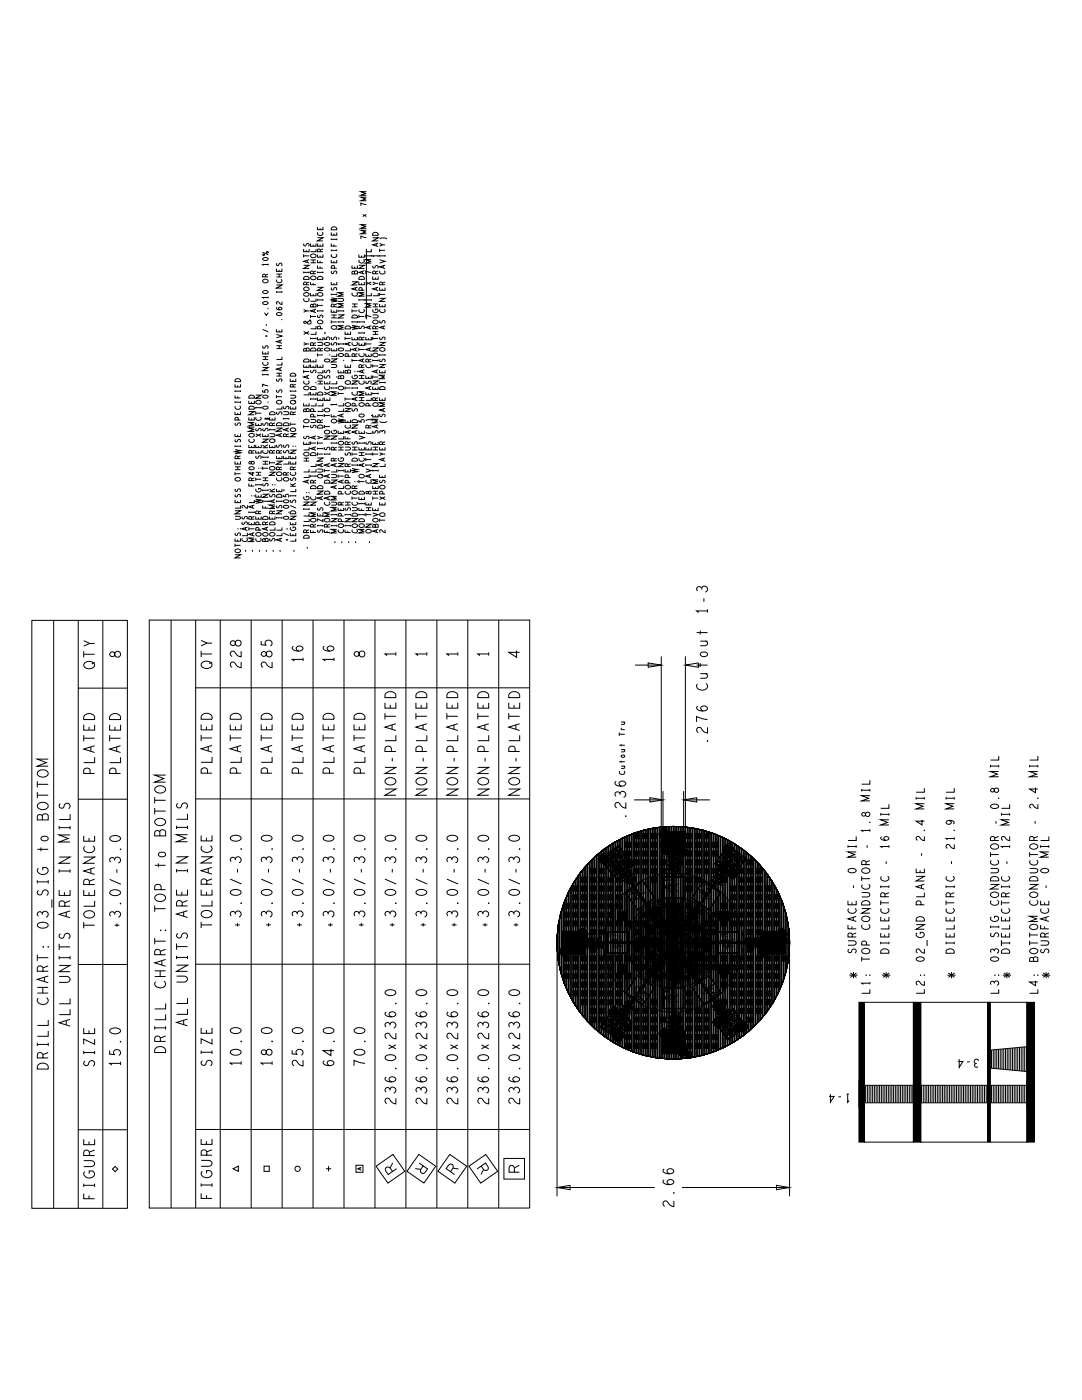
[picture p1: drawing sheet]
<svg xmlns="http://www.w3.org/2000/svg" width="216mm" height="279mm" viewBox="0 0 216 279" stroke-linecap="round" stroke-linejoin="round" font-family="sans-serif">
<g fill="none" stroke="#000" stroke-width=".2">
<path d="M73.1 38.3h-1.1l.9 .3-.9 .4h1.1M73.1 39.4h-1.1l.9 .3-.9 .4h1.1M52.4 50.3l1.1 .5M52.4 51.6a.58 .58 0 0 1 .6-.2 .58 .58 0 0 1 .5 .4 .58 .58 0 0 1-.6 .2 .58 .58 0 0 1-.5-.4zM52.4 58.2a.58 .58 0 0 1 .6-.2 .58 .58 0 0 1 .5 .4 .58 .58 0 0 1-.6 .2 .58 .58 0 0 1-.5-.4zM52.5 55.9a.51 .51 0 0 1 .6-.2 .51 .51 0 0 1 .3 .6 .57 .57 0 0 1-.6 .2 .57 .57 0 0 1-.4-.5zM53 55.3l-.1-.5-.2-.1-.2 .1-.1 .5h1.1M53.5 52.8h-1.1l.2 .2M53.5 59.4h-1.1l.2 .1M53.5 52.6v.4M53.5 59.2v.3M53.5 54.7l-.5 .2"/>
<path d="M55.2 53.6v.6h1.1v-.6M55.2 56.9h1.1l-1.1 .6h1.1M55.2 54.7h1.1M55.2 55.3h1.1M55.2 58.3h1.1M55.2 58.1v.3M55.3 52.6a.25 .25 0 0 0-.1 .4 .25 .25 0 0 0 .4-.1 .32 .32 0 0 1 .5-.4 .32 .32 0 0 1 0 .6M55.7 53.8v.4M55.7 54.7v.6M56.1 55.7a.42 .42 0 0 1 .1 .6 .42 .42 0 0 1-.6 .1l-.4-.2 .1-.4M56.3 58.1v.3M60.6 49.7v.5h1.1v-.5"/>
<path d="M60.6 52.9h1.1l-1.1 .7h1.1M60.6 50.7v.7M60.6 54.2v.3M60.6 51.1h1.1M60.6 54.4h1.1M60.7 57.5a.57 .57 0 0 1 .6-.2 .57 .57 0 0 1 .4 .5 .52 .52 0 0 1-.7 .3 .52 .52 0 0 1-.3-.6zM60.7 58.6a.56 .56 0 0 1 .6-.2 .56 .56 0 0 1 .4 .5 .52 .52 0 0 1-.7 .3 .52 .52 0 0 1-.3-.6zM60.7 48.6a.25 .25 0 0 0 0 .4 .25 .25 0 0 0 .4 0 .31 .31 0 0 1 .4-.4 .31 .31 0 0 1 0 .6M60.7 55.3a.57 .57 0 0 1 .7-.1 .57 .57 0 0 1 .3 .6h-1.1zM61.1 49.9v.3M61.2 56.8l-.1-.4-.2-.1-.3 .1v.4h1.1M61.3 51.9v.5"/>
<path d="M61.5 59.5a.42 .42 0 0 1 .1 .6 .42 .42 0 0 1-.6 .1l-.4-.2 .1-.4M61.7 51.8l-1.1 .4 1.1 .3M61.7 54.2v.3M61.7 56.3l-.5 .2M62 48.6v.5h1.1v-.5M62 56.3v.5h1.1M62 58.5v.5h1.1v-.5M62 51.9h1.1M62 52.4h1.1M62.1 50.9a.51 .51 0 0 1 .6-.2 .51 .51 0 0 1 .3 .6 .56 .56 0 0 1-.6 .1 .56 .56 0 0 1-.4-.4zM62.1 55.3a.51 .51 0 0 1 .6-.2 .51 .51 0 0 1 .3 .6 .57 .57 0 0 1-.6 .1 .57 .57 0 0 1-.4-.5zM62.5 48.8v.3"/>
<path d="M62.5 56.5v.3M62.5 58.7v.3M62.5 51.9v.5M62.5 54.6v-.4l-.3-.1-.2 .1v.4h1.1M63.1 49.7v.5h-1.1M63.1 59.6v.5h-1.1M63.1 54.1l-.6 .2M63.3 45.3v.5h1.1v-.5M63.3 47.5h1.1l-1.1 .6h1.1M63.3 48.6v.5h1.1v-.5M63.3 50.8v.5h1.1v-.5M63.3 51.9v.5h1.1"/>
<path d="M63.3 53v.5h1.1M63.3 57.3h1.1l-1.1 .7h1.1M63.3 54.4h1.1M63.3 54.2v.3M63.3 59.7v.3M63.3 59.9h1.1M63.4 58.6a.56 .56 0 0 1 .6-.2 .56 .56 0 0 1 .4 .5 .52 .52 0 0 1-.6 .3 .52 .52 0 0 1-.4-.6zM63.5 55.3a.57 .57 0 0 1 .6-.1 .57 .57 0 0 1 .3 .6h-1.1zM63.9 45.5v.3M63.9 48.8v.3M63.9 51v.3M63.9 52.1v.3"/>
<path d="M63.9 53.2v.3M63.9 50.2l-.1-.5-.4 .1-.1 .4h1.1M64.3 46.3a.42 .42 0 0 1 0 .6 .42 .42 0 0 1-.5 .1l-.4-.2v-.4M64.4 49.7l-.5 .2M64.4 54.2v.3M64.4 59.7v.3M66.1 46.4v.5h1.1v-.5M66.1 48.6v.5h1.1M66.1 51.9v.5h1.1v-.5M66.1 56.3v.5h1.1v-.5M66.1 59.4l1.1 .2-1.1 .3 1.1 .2-1.1 .2M66.1 47.8h1.1"/>
<path d="M66.1 47.6v.3M66.1 49.8v.3M66.1 58.6v.3M66.1 50h1.1M66.1 58.8h1.1M66.2 45.4a.57 .57 0 0 1 .7-.1 .57 .57 0 0 1 .3 .6h-1.1zM66.2 54.1a.25 .25 0 0 0 0 .4 .25 .25 0 0 0 .4 0 .31 .31 0 0 1 .4-.4 .31 .31 0 0 1 0 .5M66.2 57.4a.25 .25 0 0 0 0 .4 .25 .25 0 0 0 .4 0 .32 .32 0 0 1 .4-.4 .32 .32 0 0 1 0 .5M66.6 46.6v.3M66.6 48.8v.3M66.6 52.1v.3M66.6 56.5v.3"/>
<path d="M66.7 53.5v-.4h-.5l-.1 .4h1.1M67 50.7a.42 .42 0 0 1 .1 .6 .42 .42 0 0 1-.6 .1l-.3-.2v-.4M67.2 47.6v.3M67.2 49.8v.3M67.2 58.6v.3M67.5 59.6h.8l.3 .3-.3 .3h-.8M68.6 58.4h-1.1l.9 .4-.9 .3h1.1M70.2 53v.5h1.1v-.5M70.2 56.2h1.1l-1.1 .7h1.1M70.7 54.3l-.4-.1-.1 .5h1.1v-.5l-.3-.2-.2 .2-.1 .5M70.8 53.2v.3M70.9 57.4v.5"/>
<path d="M71.2 58.4a.42 .42 0 0 1 0 .6 .42 .42 0 0 1-.5 .1l-.4-.2v-.4M71.3 57.3l-1.1 .4 1.1 .3M71.6 50.8v.5h1.1v-.5M71.6 52.9h1.1l-1.1 .7h1.1M71.6 56.3v.5h1.1v-.5M71.6 59.9h1.1M71.6 59.7v.3M71.7 55.3a.57 .57 0 0 1 .7-.1 .57 .57 0 0 1 .3 .6h-1.1zM72.1 51v.3M72.1 56.5v.3M72.3 57.9l-.1-.4-.3-.1-.2 .1-.1 .4h1.1M72.3 54.1v.5"/>
<path d="M72.4 42.8l.7 .4M72.5 51.8a.42 .42 0 0 1 .1 .6 .42 .42 0 0 1-.6 .1l-.3-.2v-.4M72.7 54l-1.1 .4 1.1 .3M72.7 58.4h-1.1l.9 .4-.9 .3h1.1M72.7 59.7v.3M73 51.1h1.1M73 59.9h1.1M73 50.9v.3M73 59.7v.3M73 56.3l1.1 .5M73.1 40.8l-1.1-.3v.6M73.1 44.8h-1.1l.9 .4-.9 .4h1.1"/>
<path d="M73.1 45.9h-1.1l.9 .4-.9 .4h1.1M73.1 47.4l-1.1-.3v.6M73.1 42.8l-.7 .4M73.1 49.7v14M74.1 49.7v.5h-1.1M74.1 51.8h-1.1l.9 .4-.9 .3h1.1M74.1 54.4l-1.1-.3v.5M74.1 58.5v.5h-1.1M74.1 50.9v.3M74.1 59.7v.3M74.1 56.3l-1.1 .5M74.4 47.5h1.1l-1.1 .6h1.1"/>
<path d="M74.4 55.2v.5h1.1v-.5M74.4 56.3l.6 .3M74.5 46.5a.57 .57 0 0 1 .6-.1 .57 .57 0 0 1 .4 .6h-1.1zM74.5 53a.25 .25 0 0 0-.1 .4 .25 .25 0 0 0 .4 0 .32 .32 0 0 1 .5-.4 .32 .32 0 0 1 0 .5M74.9 55.4v.3M74.9 54.6v-.4l-.3-.1-.2 .1v.4h1.1M75.1 48.6v.5M75.1 57.4v.5M75.5 48.5l-1.1 .4 1.1 .3M75.5 51.1h-1.1l.2 .1M75.5 56.6h-.5l-.6 .2M75.5 57.3l-1.1 .4 1.1 .3"/>
<path d="M75.5 58.5v.5h-1.1M75.5 50.9v.3M75.5 54.1l-.6 .2M75.7 47.7l.4-.2h.7l.4 .2M75.7 51.8l1.1 .4-1.1 .3M75.7 57.4v.5h1.1v-.5M75.7 59.5h1.1l-1.1 .7h1.1M75.7 51.1h1.1M75.7 50h1.1M75.7 58.8h1.1M75.7 48.6l.6 .3M75.7 49.6v.7"/>
<path d="M75.7 50.9v.3M75.7 58.4v.7M76.3 57.6v.3M76.3 56.8v-.4l-.3-.1-.2 .1-.1 .4h1.1M76.5 53v.5M76.7 54a.42 .42 0 0 1 0 .6 .42 .42 0 0 1-.5 .1l-.4-.2v-.4M76.8 48.9h-.5l-.6 .2M76.8 52.9l-1.1 .4 1.1 .3M76.8 50.9v.3M76.8 56.3l-.5 .2M46.9 76.7v.5h1.1v-.5M46.9 78.9v.5h1.1"/>
<path d="M46.9 78.1h1.1M46.9 77.9v.3M47 75.7a.58 .58 0 0 1 .7-.1 .58 .58 0 0 1 .3 .6h-1.1zM47.4 76.9v.3M47.4 79.1v.3M48 77.9v.3M49.6 80v.5h1.1v-.5M49.8 79a.58 .58 0 0 1 .6-.1 .58 .58 0 0 1 .3 .6h-1.1zM51 78.9h1.1l-1.1 .6h1.1M52.4 70.1v.5h1.1v-.5M52.4 73.4h1.1l-1.1 .6h1.1M52.4 77.9v.3l.5 .1a.33 .33 0 0 1 .1-.5 .33 .33 0 0 1 .4 .1 .33 .33 0 0 1-.1 .5"/>
<path d="M52.4 65.7l1.1 .5M52.4 71.2h1.1M52.4 71.8h1.1M52.4 74.8h1.1M52.4 74.6v.3M52.4 60.4a.58 .58 0 0 1 .6-.2 .58 .58 0 0 1 .5 .4 .58 .58 0 0 1-.6 .2 .58 .58 0 0 1-.5-.4zM52.4 79.1a.58 .58 0 0 1 .6-.3 .58 .58 0 0 1 .5 .5 .58 .58 0 0 1-.6 .2 .58 .58 0 0 1-.5-.4zM52.5 69a.25 .25 0 0 0 0 .4 .25 .25 0 0 0 .4 0 .32 .32 0 0 1 .4-.4 .32 .32 0 0 1 .1 .6M52.8 62.4l.3 .6 .4-.6M52.9 67.1h.5M52.9 70.3v.3M53 71.2v.6"/>
<path d="M53.1 64.7v.4M53.1 66.9v.3M53.3 72.2a.42 .42 0 0 1 .1 .6 .42 .42 0 0 1-.6 .1l-.3-.2v-.4M53.5 61.6h.1M53.5 77l-1.1-.3v.5M53.5 74.6v.3M55.2 65.7v.5h1.1v-.5M55.2 66.7l1.1 .4-1.1 .3M55.2 78.9v.6M55.2 69h1.1M55.2 69.6h1.1M55.2 74.5h1.1"/>
<path d="M55.2 75.1h1.1M55.2 79.2h1.1M55.2 62.6a.58 .58 0 0 1 .6-.2 .58 .58 0 0 1 .4 .4 .58 .58 0 0 1-.6 .2 .58 .58 0 0 1-.4-.4zM55.3 61.3l-.1 .1a.53 .53 0 0 0 .5 .4 .53 .53 0 0 0 .5-.3 .31 .31 0 0 0-.5-.2 .31 .31 0 0 0 .1 .5M55.3 75.6a.25 .25 0 0 0-.1 .4 .25 .25 0 0 0 .4 0 .32 .32 0 0 1 .5-.4 .32 .32 0 0 1 0 .6M55.3 77.8a.25 .25 0 0 0-.1 .4 .25 .25 0 0 0 .4 0 .32 .32 0 0 1 .5-.4 .32 .32 0 0 1 0 .6M55.7 65.9v.3M55.7 69v.6M55.7 74.5v.6M55.9 68v.4M55.9 73.4v.5M56.3 63.8h.1"/>
<path d="M56.3 60.2v.6l-.4-.1-.3-.4a.28 .28 0 0 0-.4 0 .28 .28 0 0 0 .1 .4M56.3 67.8l-1.1 .4 1.1 .3M56.3 71.2v.5h-1.1M56.3 72.3v.5h-1.1M56.3 73.3l-1.1 .4 1.1 .3M57.9 75.6v.5h1.1v-.5M57.9 78.9h.8l.3 .3-.3 .3h-.8M57.9 78.1h1.1M57.9 77.9v.3M58 74.6a.58 .58 0 0 1 .7-.1 .58 .58 0 0 1 .3 .6h-1.1zM58.4 75.8v.3M58.5 77.2l-.1-.4-.2-.1-.2 .1-.1 .4h1.1"/>
<path d="M59 76.7l-.5 .2M59 77.9v.3M59 80l-.3 .2M60.6 72.8v.5h1.1v-.5M60.6 73.8v.7M60.6 61.8l.6 .3M60.6 66.2l1.1 .5M60.6 68.4l.6 .2M60.6 74.1h1.1M60.7 77.2a.57 .57 0 0 1 .6-.1 .57 .57 0 0 1 .4 .4 .52 .52 0 0 1-.7 .3 .52 .52 0 0 1-.3-.6zM60.7 71.8a.57 .57 0 0 1 .7-.1 .57 .57 0 0 1 .3 .5h-1.1zM61.1 69.6h-.5v.5h1.1v-.5l-.3-.2-.3 .1v.6"/>
<path d="M61.1 73v.3M61.3 75v.5M61.5 76a.42 .42 0 0 1 .1 .6 .42 .42 0 0 1-.6 .1l-.4-.3 .1-.4M61.7 62.1h-.5l-.6 .2M61.7 63.8l.4 .3v.4l-.2 .2a.95 .95 0 0 1-.9-.6l-.4 .1v.2l.4 .1 1.1-.7M61.7 68.6h-.5l-.6 .3M61.7 74.9l-1.1 .3 1.1 .4M61.7 78.3v.5h-1.1M61.7 66.2l-1.1 .5M62 71.7v.5h1.1v-.5M62 72.8v.5h1.1v-.5M62 78.3v.5h1.1v-.5"/>
<path d="M62 62.8v.7M62 67.4v.3M62 79.5v.3M62 63.1h1.1M62 67.5h1.1M62 79.6h1.1M62.1 69.6a.57 .57 0 0 1 .6-.1 .57 .57 0 0 1 .4 .5h-1.1zM62.1 73.9a.25 .25 0 0 0-.1 .4 .25 .25 0 0 0 .4-.1 .32 .32 0 0 1 .5-.3 .32 .32 0 0 1 0 .5M62.1 77.3a.57 .57 0 0 1 .6-.1 .57 .57 0 0 1 .4 .5h-1.1zM62.5 60.8h-.5v.5h1.1v-.5l-.5-.1-.1 .1v.5M62.5 71.9v.3M62.5 73v.3"/>
<path d="M62.5 78.5v.3M62.5 68.9v-.4h-.5v.4h1.1M62.7 61.8v.5M63.1 76.3h.1M63.1 61.7l-1.1 .4 1.1 .3M63.1 65.1v.5h-1.1M63.1 66.2v.5h-1.1M63.1 67.4v.3M63.1 79.5v.3M63.1 68.4l-.6 .2M63.3 67.3v.5h1.1v-.5M63.3 68.3h.8l.3 .3-.3 .3h-.8"/>
<path d="M63.3 72.8v.5h1.1v-.5M63.3 79.4v.5h1.1v-.5M63.3 60.6v.7M63.3 61.9v.3M63.3 70.5v.7M63.3 61h1.1M63.3 62.1h1.1M63.3 70.8h1.1M63.3 76.1h1.1M63.3 76.6h1.1M63.4 64a.57 .57 0 0 1 .6-.1 .57 .57 0 0 1 .4 .5 .52 .52 0 0 1-.6 .2 .52 .52 0 0 1-.4-.6zM63.4 75a.57 .57 0 0 1 .6-.1 .57 .57 0 0 1 .4 .4 .58 .58 0 0 1-.6 .3 .58 .58 0 0 1-.4-.5z"/>
<path d="M63.5 62.9a.25 .25 0 0 0-.1 .4 .25 .25 0 0 0 .4-.1 .32 .32 0 0 1 .4-.3 .32 .32 0 0 1 .1 .5M63.5 78.4a.57 .57 0 0 1 .6-.1 .57 .57 0 0 1 .3 .5h-1.1zM63.9 67.5v.3M63.9 73v.3M63.9 79.6v.3M63.9 76.1v.5M63.9 70v-.4l-.3-.1-.2 .1-.1 .4h1.1M64 65.6l-.1-.4-.2-.1-.3 .1-.1 .4h1.1M64.4 73.9v.5h-1.1M64.4 61.9v.3M64.4 69.5l-.5 .2M64.7 67.3v.4l.5 .1a.33 .33 0 0 1 .1-.5 .33 .33 0 0 1 .4 .1 .33 .33 0 0 1 0 .4"/>
<path d="M64.7 76.1v.5h1.1v-.5M64.7 79.4v.5h1.1v-.5M64.7 66.3l.3 .1M64.7 66.5l.3 .1M64.7 78.2l1.1 .6M64.8 68.5a.58 .58 0 0 1 .5-.2 .58 .58 0 0 1 .5 .5 .58 .58 0 0 1-.6 .2 .58 .58 0 0 1-.4-.5zM64.8 69.6a.58 .58 0 0 1 .5-.2 .58 .58 0 0 1 .5 .5 .58 .58 0 0 1-.6 .2 .58 .58 0 0 1-.4-.5zM64.8 71.8a.58 .58 0 0 1 .5-.2 .58 .58 0 0 1 .5 .5 .58 .58 0 0 1-.6 .2 .58 .58 0 0 1-.4-.5zM64.8 73.9a.25 .25 0 0 0 0 .4 .25 .25 0 0 0 .4-.1 .32 .32 0 0 1 .4-.3 .32 .32 0 0 1 .1 .5M64.8 75a.25 .25 0 0 0 0 .4 .25 .25 0 0 0 .4-.1 .32 .32 0 0 1 .4-.3 .32 .32 0 0 1 .1 .5M65.2 76.3v.3M65.2 79.6v.3"/>
<path d="M65.7 77.1a.42 .42 0 0 1 0 .6 .42 .42 0 0 1-.5 .1l-.4-.3v-.4M65.9 70.8h.1M65.8 78.2l-1.1 .6M66.1 61.8v.5h1.1v-.5M66.1 69.5v.5h1.1v-.5M66.1 71.6h1.1l-1.1 .7h1.1M66.1 72.7h.8l.3 .3-.3 .3h-.8M66.1 63.9v.7M66.1 77.3v.3M66.1 62.9h1.1M66.1 63.4h1.1M66.1 64.2h1.1"/>
<path d="M66.1 77.4h1.1M66.2 65.1a.57 .57 0 0 1 .6-.1 .57 .57 0 0 1 .4 .5 .52 .52 0 0 1-.7 .2 .52 .52 0 0 1-.3-.6zM66.2 67.3a.25 .25 0 0 0 0 .4 .25 .25 0 0 0 .4-.1 .31 .31 0 0 1 .4-.3 .31 .31 0 0 1 0 .5M66.2 68.4a.25 .25 0 0 0 0 .4 .25 .25 0 0 0 .4-.1 .32 .32 0 0 1 .4-.3 .32 .32 0 0 1 0 .5M66.6 62v.3M66.6 69.7v.3M66.6 62.9v.5M66.7 61.2l-.1-.4h-.4l-.1 .4h1.1M67.2 75.2h.1M67.2 70.6v.5h-1.1M67.2 76.1v.5h-1.1M67.2 78.2h-1.1l.9 .3-.9 .4h1.1"/>
<path d="M67.2 77.3v.3M67.2 60.7l-.5 .2M67.5 62.8h1.1l-1.1 .7h1.1M67.5 73.9v.5h1.1v-.5M67.5 62.1h1.1M67.5 64.2h1.1M67.5 61.9v.3M67.5 64.1v.3M67.5 78.2v.7M67.5 67.4l.2 .1M67.5 67.6l.2 .1M67.5 78.5h1.1"/>
<path d="M67.5 69.6a.58 .58 0 0 1 .6-.2 .58 .58 0 0 1 .4 .5 .58 .58 0 0 1-.5 .2 .58 .58 0 0 1-.5-.5zM67.5 70.7a.59 .59 0 0 1 .6-.2 .59 .59 0 0 1 .4 .5 .59 .59 0 0 1-.5 .2 .59 .59 0 0 1-.5-.5zM67.6 77.2a.51 .51 0 0 1 .6-.1 .51 .51 0 0 1 .3 .5 .56 .56 0 0 1-.6 .2 .56 .56 0 0 1-.4-.5zM68 75.1h-.5v.5h1.1v-.5l-.3-.2-.3 .1v.6M68 74.1v.3M68.6 71.9h.1M68.6 60.6h-1.1l.9 .4-.9 .3h1.1M68.6 65h-1.1l.9 .3-.9 .4h1.1M68.6 68.6h-1.1l.2 .2M68.6 61.9v.3M68.6 64.1v.3M68.6 68.5v.3"/>
<path d="M68.9 66.2v.5h1.1v-.5M68.9 72.8v.5h1.1v-.5M68.9 67.5h1.1M68.9 79.6h1.1M68.9 77.4h1.1M68.9 67.2v.7M68.9 77.1v.6M68.9 79.3v.6M68.9 76.1a.57 .57 0 0 1 .6-.1 .57 .57 0 0 1 .4 .4 .52 .52 0 0 1-.6 .3 .52 .52 0 0 1-.4-.6zM69 65.2a.57 .57 0 0 1 .6-.1 .57 .57 0 0 1 .4 .5h-1.1zM69.4 74h-.5v.5h1.1v-.5l-.5-.1-.1 .6M69.4 66.4v.3"/>
<path d="M69.4 73v.3M69.5 71.1l-.1-.4-.2-.1-.3 .1v.4h1.1M69.6 68.4v.5M70 68.3l-1.1 .3 1.1 .4M70 69.5v.5h-1.1M70.2 64.9l1.1 .2-1.1 .2 1.1 .3-1.1 .2M70.2 67.3v.5h1.1v-.5M70.2 76h1.1l-1.1 .7h1.1M70.2 62.1h1.1M70.2 64.2h1.1M70.2 77.4h1.1M70.2 60.7h1.1"/>
<path d="M70.2 61.2h1.1M70.2 61.7v.7M70.2 64.1v.3M70.2 71.6v.7M70.2 77.3v.3M70.2 71.9h1.1M70.3 75a.47 .47 0 0 0 .5 .6 .47 .47 0 0 0 .4-.6l-.4-.1v.3M70.4 63a.58 .58 0 0 1 .6-.1 .58 .58 0 0 1 .3 .5h-1.1zM70.8 67.5v.3M70.8 60.7v.5M70.8 71.1l-.1-.5-.4 .1-.1 .4h1.1M70.9 74.1h.1"/>
<path d="M70.9 69.5v.5M70.9 79.4v.5M71.2 68.3a.42 .42 0 0 1 0 .6 .42 .42 0 0 1-.5 .1l-.4-.2v-.5M71.2 78.2a.42 .42 0 0 1 0 .6 .42 .42 0 0 1-.5 .1l-.4-.3v-.4M71.4 74.1h.1M71.3 69.4l-1.1 .3 1.1 .4M71.3 79.3l-1.1 .3 1.1 .4M71.3 64.1v.3M71.3 77.3v.3M71.3 70.6l-.5 .2M71.6 68.4v.5h1.1v-.5M71.6 63.1h1.1"/>
<path d="M71.6 64.2h1.1M71.6 62.8v.7M71.6 64.1v.3M71.6 66.3v.3M71.6 69.4v.7M71.6 66.4h1.1M71.6 69.7h1.1M71.6 75h1.1M71.6 75.5h1.1M71.6 79.3h1.1M71.6 79.9h1.1M71.7 65.1a.25 .25 0 0 0 0 .4 .25 .25 0 0 0 .4-.1 .32 .32 0 0 1 .4-.3 .32 .32 0 0 1 .1 .5"/>
<path d="M72.1 68.6v.3M72.2 75v.5M72.2 79.3v.6M72.2 67.8l-.1-.4-.2-.1-.2 .1-.1 .4h1.1M72.2 73.3l-.2-.5-.3 .1-.1 .4h1.1M72.3 71.7v.5M72.3 73.9v.5M72.5 61.7a.42 .42 0 0 1 .1 .6 .42 .42 0 0 1-.6 .1l-.3-.2v-.4M72.5 70.5a.42 .42 0 0 1 .1 .6 .42 .42 0 0 1-.6 .1l-.3-.2v-.5M72.5 76a.42 .42 0 0 1 .1 .6 .42 .42 0 0 1-.6 .1l-.3-.3v-.4M72.7 71.6l-1.1 .3 1.1 .4M72.7 73.8l-1.1 .3 1.1 .4"/>
<path d="M72.7 78.2h-1.1l.9 .3-.9 .4h1.1M72.7 64.1v.3M72.7 66.3v.3M72.7 67.3l-.5 .2M72.7 72.8l-.5 .2M73 67.3v.5h1.1v-.5M73 70.6v.5h1.1v-.5M73 75v.5h1.1v-.5M73 78.3v.5h1.1v-.5M73 68.3v.7M73 68.6h1.1M73.1 76.1a.25 .25 0 0 0 0 .4 .25 .25 0 0 0 .4-.1 .32 .32 0 0 1 .4-.3 .32 .32 0 0 1 0 .5"/>
<path d="M73.5 67.5v.3M73.5 70.8v.3M73.5 75.2v.3M73.5 78.5v.3M73.6 72.2l-.1-.4-.2-.1-.3 .1v.4h1.1M73.7 65.1v.5M73.7 69.5v.5M73.7 77.2v.5M73.9 72.7a.42 .42 0 0 1 .1 .6 .42 .42 0 0 1-.6 .1l-.4-.3 .1-.4M74.1 60.6h-1.1l.9 .4-.9 .3h1.1M74.1 63.2l-1.1-.3v.5M74.1 65l-1.1 .3 1.1 .4"/>
<path d="M74.1 69.4l-1.1 .3 1.1 .4M74.1 77.1l-1.1 .3 1.1 .4M74.1 79.4v.5h-1.1M74.1 71.7l-.5 .2M74.4 62.8h.8l.3 .3-.3 .3h-.8M74.4 69.4h1.1l-1.1 .7h1.1M74.4 76h1.1l-1.1 .7h1.1M74.4 77.2v.5h1.1v-.5M74.4 67.5h1.1M74.4 78.5h1.1M74.4 60.7h1.1M74.4 61.2h1.1"/>
<path d="M74.4 71.9h1.1M74.4 66.2h1.1M74.4 66.7h1.1M74.4 67.2v.7M74.4 71.8v.3M74.4 72.7v.7M74.4 74.9v.7M74.4 78.4v.3M74.4 73h1.1M74.4 75.2h1.1M74.5 64a.57 .57 0 0 1 .6-.1 .57 .57 0 0 1 .3 .5 .52 .52 0 0 1-.6 .2 .52 .52 0 0 1-.3-.6zM74.5 70.6a.57 .57 0 0 1 .6-.1 .57 .57 0 0 1 .3 .5 .52 .52 0 0 1-.6 .2 .52 .52 0 0 1-.3-.6z"/>
<path d="M74.5 61.8a.47 .47 0 0 0 .4 .6 .47 .47 0 0 0 .5-.6l-.5-.1v.3M74.9 77.4v.3M74.9 60.7v.5M74.9 66.2v.5M74.9 65.6l-.1-.5-.4 .1v.4h1.1M74.9 79.9v-.4l-.3-.1-.2 .1v.4h1.1M75.1 73.9v.5M75.5 73.8l-1.1 .3 1.1 .4M75.5 71.8v.3M75.5 78.4v.3M75.5 65.1l-.6 .2M75.5 79.4l-.6 .2"/>
<path d="M75.7 60.7v.5h1.1v-.5M75.7 68.3h1.1l-1.1 .7h1.1M75.7 72.7h1.1l-1.1 .7h1.1M75.7 73.9v.5h1.1v-.5M75.7 79.4v.5h1.1v-.5M75.7 70.8h1.1M75.7 70.7v.3M75.7 76.2v.3M75.7 76.3h1.1M75.8 69.5a.51 .51 0 0 1 .7-.1 .51 .51 0 0 1 .3 .5 .57 .57 0 0 1-.6 .2 .57 .57 0 0 1-.4-.5zM75.9 64a.25 .25 0 0 0-.1 .4 .25 .25 0 0 0 .4-.1 .32 .32 0 0 1 .4-.3 .32 .32 0 0 1 .1 .5M75.9 67.3a.25 .25 0 0 0-.1 .4 .25 .25 0 0 0 .4-.1 .32 .32 0 0 1 .4-.3 .32 .32 0 0 1 .1 .5"/>
<path d="M75.9 71.7a.25 .25 0 0 0-.1 .4 .25 .25 0 0 0 .4-.1 .32 .32 0 0 1 .4-.3 .32 .32 0 0 1 .1 .5M75.9 77.3a.58 .58 0 0 1 .6-.1 .58 .58 0 0 1 .3 .5h-1.1zM76.3 60.9v.3M76.3 74.1v.3M76.3 79.6v.3M76.5 65.1v.5M76.7 61.7a.42 .42 0 0 1 0 .6 .42 .42 0 0 1-.5 .1l-.4-.2v-.4M76.8 65l-1.1 .3 1.1 .4M76.8 74.9h-1.1l1 .3-1 .4h1.1M76.8 70.7v.3M76.8 76.2v.3M46.9 82.2v.5h1.1v-.5"/>
<path d="M46.9 86.6v.5h1.1v-.5M46.9 89.7l1.1 .2-1.1 .3 1.1 .2-1.1 .2M46.9 92.1v.5h1.1v-.5M46.9 99.8v.5h1.1v-.5M46.9 80.1v.3M46.9 88.9v.3M46.9 94.2v.7M46.9 80.3h1.1M46.9 89.1h1.1M46.9 93.2h1.1M46.9 93.7h1.1M46.9 94.5h1.1"/>
<path d="M47 95.4a.51 .51 0 0 1 .6-.1 .51 .51 0 0 1 .3 .6 .57 .57 0 0 1-.6 .1 .57 .57 0 0 1-.4-.5zM47 84.4a.25 .25 0 0 0 0 .4 .25 .25 0 0 0 .4 0 .32 .32 0 0 1 .4-.4 .32 .32 0 0 1 0 .5M47 87.7a.25 .25 0 0 0 0 .4 .25 .25 0 0 0 .4-.1 .32 .32 0 0 1 .4-.3 .32 .32 0 0 1 0 .5M47 97.6a.25 .25 0 0 0 0 .4 .25 .25 0 0 0 .4-.1 .32 .32 0 0 1 .4-.3 .32 .32 0 0 1 0 .5M47 98.7a.25 .25 0 0 0 0 .4 .25 .25 0 0 0 .4-.1 .32 .32 0 0 1 .4-.3 .32 .32 0 0 1 0 .5M47.4 82.4v.3M47.4 86.8v.3M47.4 92.3v.3M47.4 100v.3M47.4 93.2v.5M47.5 91.5l-.1-.4h-.5v.4h1.1M47.5 83.8v-.4h-.6v.4h1.1"/>
<path d="M47.8 81a.42 .42 0 0 1 .1 .6 .42 .42 0 0 1-.6 .1l-.4-.2 .1-.4M48 80.1v.3M48 88.9v.3M48 91l-.5 .2M49.6 82.1h1.1l-1.1 .7h1.1M49.6 83.3v.5h1.1v-.5M49.6 88.8v.5h1.1v-.5M49.6 96.5v.5h1.1M49.7 93.3a.59 .59 0 0 1 1 .3 .58 .58 0 0 1-.6 .2 .58 .58 0 0 1-.4-.5zM49.7 86.6a.51 .51 0 0 1 .7-.1 .51 .51 0 0 1 .3 .6 .56 .56 0 0 1-.6 .1 .56 .56 0 0 1-.4-.5zM49.8 81.2a.58 .58 0 0 1 .6-.1 .58 .58 0 0 1 .3 .6h-1.1zM49.8 92.1a.25 .25 0 0 0 0 .5 .25 .25 0 0 0 .4-.3 .3 .3 0 0 1 .4-.2 .3 .3 0 0 1 0 .5 .3 .3 0 0 1-.4-.2l-.2-.3z"/>
<path d="M50.2 80.2v.3M50.2 83.5v.3M50.2 89v.3M50.2 96.7v.3M50.2 90.4v-.4l-.4-.1-.2 .5h1.1M50.2 95.9v-.4l-.4-.1-.2 .5h1.1M50.3 98.9h.1M50.4 94.2v.7l-.8-.5h1.1M50.6 87.6a.42 .42 0 0 1 0 .6 .42 .42 0 0 1-.5 .1l-.4-.2v-.4M50.8 98.9h.1M50.7 84.3h-1.1l1 .4-1 .3h1.1M50.7 85.4h-1.1l1 .4-1 .3h1.1"/>
<path d="M50.7 99.8v.5h-1.1M50.7 89.9l-.5 .2M50.7 95.4l-.5 .2M51 84.4v.5h1.1v-.5M51 88.8v.5h1.1v-.5M51 89.9v.5h1.1v-.5M51 98.7v.5h1.1v-.5M51 99.6l1.1 .2-1.1 .2 1.1 .3-1.1 .2M51 81.4h1.1M51 81.2v.3M51 82.1v.7M51 95.3v.7"/>
<path d="M51 96.6v.3M51 82.5h1.1M51 86.6l1.1 .5M51 94.3h1.1M51 94.8h1.1M51 95.6h1.1M51 96.7h1.1M51.1 80.1a.57 .57 0 0 1 .6-.2 .57 .57 0 0 1 .4 .5 .52 .52 0 0 1-.6 .3 .52 .52 0 0 1-.4-.6zM51.1 97.6a.47 .47 0 0 0 .5 .6 .47 .47 0 0 0 .4-.6l-.4-.1v.3M51.2 85.5a.25 .25 0 0 0-.1 .4 .25 .25 0 0 0 .4 0 .32 .32 0 0 1 .4-.4 .32 .32 0 0 1 .1 .5M51.2 91a.25 .25 0 0 0-.1 .4 .25 .25 0 0 0 .4-.1 .32 .32 0 0 1 .4-.3 .32 .32 0 0 1 .1 .5M51.6 84.6v.3"/>
<path d="M51.6 89v.3M51.6 90.1v.3M51.6 98.9v.3M51.6 94.3v.5M51.7 93.4h.1M52 83.2a.42 .42 0 0 1 0 .6 .42 .42 0 0 1-.5 .1l-.4-.2v-.4M52.2 93.4h.1M52.1 81.2v.3M52.1 96.6v.3M52.1 86.6l-1.1 .5M52.4 86.6v.5h1.1v-.5M52.4 87.6h1.1l-1.1 .7h1.1"/>
<path d="M52.4 98.6h1.1l-1.1 .7h1.1M52.4 91.1v.3M52.4 93.1v.7M52.4 97.7v.3M52.4 99.9v.3M52.4 88.8l.7 .6M52.4 89.4h1.1M52.4 91.2h1.1M52.4 92.1h1.1M52.4 92.6h1.1M52.4 93.4h1.1M52.4 95.4h1.1"/>
<path d="M52.4 95.9h1.1M52.4 97.8h1.1M52.4 81.3a.58 .58 0 0 1 .6-.3 .58 .58 0 0 1 .5 .5 .58 .58 0 0 1-.6 .2 .58 .58 0 0 1-.5-.4zM52.5 84.4a.25 .25 0 0 0 0 .4 .25 .25 0 0 0 .4 0 .32 .32 0 0 1 .4-.4 .32 .32 0 0 1 .1 .5M52.5 85.5a.25 .25 0 0 0 0 .4 .25 .25 0 0 0 .4 0 .32 .32 0 0 1 .4-.4 .32 .32 0 0 1 .1 .5M52.5 96.5a.25 .25 0 0 0 0 .4 .25 .25 0 0 0 .4-.1 .32 .32 0 0 1 .4-.3 .32 .32 0 0 1 .1 .5M52.9 83.5h.2v.2h-.2zM52.9 86.8v.3M53 92.1v.5M53 95.4v.5M53.3 89.8a.42 .42 0 0 1 .1 .6 .42 .42 0 0 1-.6 .1l-.3-.2v-.4M53.5 80.3h.1"/>
<path d="M53.5 91.1v.3M53.5 97.7v.3M53.5 99.9v.3M53.5 88.8l-.7 .3M53.6 83.5v.2h-.3v-.2l.5 .2M53.8 83.3v.5h1.1v-.5M53.8 86.6h.8l.3 .3-.3 .3h-.8M53.8 88.8v.5h1.1v-.5M53.8 94.2h1.1l-1.1 .7h1.1M53.8 85.8h1.1M53.8 85.6v.3M53.8 92v.7"/>
<path d="M53.8 92.4h1.1M53.8 97.6l.7 .5M53.8 98.1h1.1M53.9 87.7a.57 .57 0 0 1 .6-.1 .57 .57 0 0 1 .4 .5 .52 .52 0 0 1-.7 .2 .52 .52 0 0 1-.3-.6zM53.9 93.2a.57 .57 0 0 1 .6-.1 .57 .57 0 0 1 .4 .5 .52 .52 0 0 1-.7 .2 .52 .52 0 0 1-.3-.6zM53.9 82.3a.57 .57 0 0 1 .7-.1 .57 .57 0 0 1 .3 .6h-1.1zM53.9 98.7a.25 .25 0 0 0 0 .4 .25 .25 0 0 0 .4-.1 .32 .32 0 0 1 .4-.3 .32 .32 0 0 1 0 .5M54.3 83.5v.3M54.3 89v.3M54.4 84.9l-.1-.4-.2-.1-.3 .1v.4h1.1M54.4 90.4l-.2-.5-.4 .1v.4h1.1M54.4 96.7h.1"/>
<path d="M54.5 99.8v.5M54.9 96.7h.1M54.9 99.7l-1.1 .3 1.1 .4M54.9 84.4l-.5 .2M54.9 85.6v.3M54.9 87.7l-.3 .1M54.9 89.9l-.5 .2M54.9 97.5l-.8 .4M55.2 85.4h1.1l-1.1 .7h1.1M55.2 91v.5h1.1v-.5M55.2 92h1.1l-1.1 .7h1.1M55.2 97.6v.5h1.1v-.5"/>
<path d="M55.2 99.9v.3M55.3 80.1a.51 .51 0 0 1 .6-.2 .51 .51 0 0 1 .3 .6 .57 .57 0 0 1-.6 .1 .57 .57 0 0 1-.4-.4zM55.3 94.3a.51 .51 0 0 1 .6-.1 .51 .51 0 0 1 .3 .6 .56 .56 0 0 1-.6 .1 .56 .56 0 0 1-.4-.5zM55.3 82.2a.25 .25 0 0 0-.1 .4 .25 .25 0 0 0 .4 0 .32 .32 0 0 1 .5-.4 .32 .32 0 0 1 0 .5M55.3 84.5a.58 .58 0 0 1 .6-.1 .58 .58 0 0 1 .4 .6h-1.1zM55.3 88.8a.25 .25 0 0 0-.1 .4 .25 .25 0 0 0 .4-.1 .32 .32 0 0 1 .5-.3 .32 .32 0 0 1 0 .5M55.3 98.8a.57 .57 0 0 1 .6-.1 .57 .57 0 0 1 .4 .5h-1.1zM55.7 91.2v.3M55.7 97.8v.3M55.7 90.4v-.4l-.4-.1-.1 .5h1.1M55.7 93.7l-.1-.5-.4 .1v.4h1.1M55.9 86.6v.5"/>
<path d="M56.1 95.3a.42 .42 0 0 1 .1 .6 .42 .42 0 0 1-.6 .1l-.4-.2 .1-.5M56.3 81.1v.5h-1.1M56.3 86.5l-1.1 .4 1.1 .3M56.3 99.9v.3M56.3 89.9l-.6 .2M56.3 93.2l-.6 .2M56.5 82.2h.8l.3 .3-.3 .3h-.8M56.5 91v.5h1.1v-.5M56.5 98.7v.4h.5a.33 .33 0 0 1 .1-.4 .33 .33 0 0 1 .5 .1 .33 .33 0 0 1-.1 .4M56.5 83.6h1.1M56.5 83.4v.3M56.5 97.7l.3 .1"/>
<path d="M56.5 97.9l.3 .1M56.6 99.9a.58 .58 0 0 1 .6-.2 .58 .58 0 0 1 .4 .5 .58 .58 0 0 1-.6 .2 .58 .58 0 0 1-.4-.5zM56.6 95.4a.57 .57 0 0 1 .6-.1 .57 .57 0 0 1 .4 .5 .52 .52 0 0 1-.6 .2 .52 .52 0 0 1-.4-.6zM56.7 81.1a.25 .25 0 0 0-.1 .4 .25 .25 0 0 0 .4 0 .32 .32 0 0 1 .4-.4 .32 .32 0 0 1 .1 .5M56.7 84.5a.57 .57 0 0 1 .6-.1 .57 .57 0 0 1 .3 .6h-1.1zM56.7 88.8a.25 .25 0 0 0-.1 .4 .25 .25 0 0 0 .4-.1 .32 .32 0 0 1 .4-.3 .32 .32 0 0 1 .1 .5M56.7 89.9a.25 .25 0 0 0-.1 .4 .25 .25 0 0 0 .4-.1 .32 .32 0 0 1 .4-.3 .32 .32 0 0 1 .1 .5M57.1 91.2v.3M57.1 87.1v-.4l-.3-.1-.2 .1-.1 .4h1.1M57.1 94.8v-.4l-.3-.1-.2 .1-.1 .4h1.1M57.3 85.5v.5M57.6 85.4l-1.1 .4 1.1 .3"/>
<path d="M57.6 92.1v.5h-1.1M57.6 83.4v.3M57.6 86.6l-.5 .2M57.6 94.3l-.5 .2M57.9 81.1v.5h1.1v-.5M57.9 86.5h1.1l-1.1 .7h1.1M57.9 89.8h1.1l-1.1 .7h1.1M57.9 91v.5h1.1v-.5M57.9 92.1v.5h1.1v-.5M57.9 84.3v.7M57.9 98.8v.3M57.9 84.7h1.1"/>
<path d="M57.9 96.5l.7 .5M57.9 97h1.1M57.9 98.9h1.1M58 80.1a.51 .51 0 0 1 .6-.2 .51 .51 0 0 1 .3 .6 .57 .57 0 0 1-.6 .1 .57 .57 0 0 1-.4-.4zM58 85.6a.51 .51 0 0 1 .6-.2 .51 .51 0 0 1 .3 .6 .57 .57 0 0 1-.6 .1 .57 .57 0 0 1-.4-.5zM58 95.4a.25 .25 0 0 0 0 .4 .25 .25 0 0 0 .4-.1 .32 .32 0 0 1 .4-.3 .32 .32 0 0 1 .1 .5M58 99.8a.25 .25 0 0 0 0 .4 .25 .25 0 0 0 .4-.1 .32 .32 0 0 1 .4-.3 .32 .32 0 0 1 .1 .5M58.4 81.3v.3M58.4 91.2v.3M58.4 92.3v.3M58.5 82.7l-.1-.4-.4-.1-.1 .5h1.1M58.5 93.7l-.2-.5-.3 .1-.1 .4h1.1"/>
<path d="M58.6 89.1h.1M58.9 94.2a.42 .42 0 0 1 0 .6 .42 .42 0 0 1-.5 .1l-.4-.2v-.5M59.1 89.1h.1M59 97.6v.5h-1.1M59 98.8v.3M59 82.2l-.5 .2M59 93.2l-.5 .2M59 96.4l-.7 .4M60.6 80.5v.5h1.1v-.5M60.6 88.2v.5h1.1v-.5M60.6 84.8v.6M60.6 85.1h1.1"/>
<path d="M60.6 91.4h1.1M60.6 92h1.1M60.7 83.8a.57 .57 0 0 1 .6-.1 .57 .57 0 0 1 .4 .4 .52 .52 0 0 1-.7 .3 .52 .52 0 0 1-.3-.6zM60.7 90.4a.57 .57 0 0 1 .6-.2 .57 .57 0 0 1 .4 .5 .52 .52 0 0 1-.7 .3 .52 .52 0 0 1-.3-.6zM60.7 99.1a.47 .47 0 0 0 .4 .7 .47 .47 0 0 0 .5-.7h-.5v.2M60.7 87.1a.25 .25 0 0 0 0 .4 .25 .25 0 0 0 .4-.1 .32 .32 0 0 1 .4-.3 .32 .32 0 0 1 0 .5M61.1 81.7h-.5v.4h1.1v-.4l-.5-.2-.1 .6M61.1 80.7v.3M61.1 88.4v.3M61.1 91.4v.6M61.2 98.3h.1M61.3 95.9v.4"/>
<path d="M61.7 98.3h.1M61.7 89.3v.5h-1.1M61.7 93.6v.6h-1.1M61.7 94.7v.6h-1.1M61.7 95.8l-1.1 .3 1.1 .4M62 83.7h.8l.3 .3-.3 .3h-.8M62 88.1v.6M62 94.9v.3M62 88.4h1.1M62 95h1.1M62.1 84.9a.25 .25 0 0 0-.1 .4 .25 .25 0 0 0 .4-.1 .32 .32 0 0 1 .5-.3 .32 .32 0 0 1 0 .5M62.1 90.5a.57 .57 0 0 1 .6-.1 .57 .57 0 0 1 .4 .5h-1.1z"/>
<path d="M62.1 97.1a.57 .57 0 0 1 .6-.2 .57 .57 0 0 1 .4 .6h-1.1zM62.5 96.4v-.4l-.3-.2-.2 .1v.5h1.1M62.6 82.1l-.1-.4h-.5v.4h1.1M62.6 83.2l-.1-.4-.2-.1-.3 .1v.4h1.1M62.7 87.1v.4M62.7 89.3v.4M62.9 99.1a.42 .42 0 0 1 .1 .5 .42 .42 0 0 1-.6 .1l-.4-.2 .1-.4M63.1 80.5v.5h-1.1M63.1 87l-1.1 .3 1.1 .4M63.1 89.2l-1.1 .3 1.1 .4M63.1 92.5v.6h-1.1M63.1 93.6v.6h-1.1"/>
<path d="M63.1 94.9v.3M63.1 95.8l-.6 .3M63.3 91.4h1.1l-1.1 .6h1.1M63.3 93.6h.8l.3 .3-.3 .3h-.8M63.3 98h1.1l-1.1 .6h1.1M63.3 88.4h1.1M63.3 82.8v.3M63.3 88.1v.6M63.3 89.4v.3M63.3 90.3v.6M63.3 82.9h1.1M63.3 87.1l.6 .2"/>
<path d="M63.3 89.5h1.1M63.3 90.6h1.1M63.4 94.8a.56 .56 0 0 1 .6-.2 .56 .56 0 0 1 .4 .5 .52 .52 0 0 1-.6 .3 .52 .52 0 0 1-.4-.6zM63.5 85a.57 .57 0 0 1 .6-.1 .57 .57 0 0 1 .3 .5h-1.1zM63.5 97.1a.57 .57 0 0 1 .6-.2 .57 .57 0 0 1 .3 .6h-1.1zM63.9 84.3l-.1-.5h-.4l-.1 .5h1.1M64.1 92.6v.4M64.1 99.2v.4M64.4 80.5v.5h-1.1M64.4 81.6v.5h-1.1M64.4 87.3h-.5l-.6 .3M64.4 92.5l-1.1 .3 1.1 .4"/>
<path d="M64.4 99.1l-1.1 .3 1.1 .4M64.4 82.8v.3M64.4 89.4v.3M64.4 83.8l-.5 .2M64.4 94.7l-.3 .2M64.7 87h1.1l-1.1 .6h1.1M64.7 85.1h1.1M64.7 82.9h1.1M64.7 90.6h1.1M64.7 82.6v.6M64.7 84.8v.6M64.7 90.5v.3"/>
<path d="M64.7 93.6v.6M64.7 93.9h1.1M64.8 81.6a.51 .51 0 0 1 .6-.1 .51 .51 0 0 1 .3 .5 .57 .57 0 0 1-.6 .2 .57 .57 0 0 1-.4-.5zM64.8 86a.51 .51 0 0 1 .6-.1 .51 .51 0 0 1 .3 .5 .57 .57 0 0 1-.6 .2 .57 .57 0 0 1-.4-.5zM64.8 89.3a.25 .25 0 0 0 0 .4 .25 .25 0 0 0 .4-.1 .32 .32 0 0 1 .4-.4 .32 .32 0 0 1 .1 .6M64.8 96a.58 .58 0 0 1 .7-.2 .58 .58 0 0 1 .3 .6h-1.1zM64.8 98.1a.58 .58 0 0 1 .7-.1 .58 .58 0 0 1 .3 .6h-1.1zM65.4 92.6v.4M65.4 94.8v.4M65.4 99.2v.4M65.8 92.5l-1.1 .3 1.1 .4M65.8 94.7l-1.1 .3 1.1 .4"/>
<path d="M65.8 99.1l-1.1 .3 1.1 .4M65.8 90.5v.3M66.1 82.7v.5h1.1M66.1 87h1.1l-1.1 .6h1.1M66.1 94.7h.8l.3 .3-.3 .3h-.8M66.1 95.8h1.1l-1.1 .6h1.1M66.1 88.4h1.1M66.1 88.3v.3M66.2 83.8a.57 .57 0 0 1 .6-.1 .57 .57 0 0 1 .4 .4 .52 .52 0 0 1-.7 .3 .52 .52 0 0 1-.3-.6zM66.2 85.9a.47 .47 0 0 0 .4 .7 .47 .47 0 0 0 .5-.6l-.5-.1v.2M66.6 82.9v.3M66.7 89.8l-.2-.5h-.3l-.1 .5h1.1"/>
<path d="M66.7 92l-.2-.5h-.3l-.1 .5h1.1M66.8 92.6v.4M66.8 97v.4M67.2 80.7h-1.1l.2 .2M67.2 92.5l-1.1 .3 1.1 .4M67.2 93.6v.6h-1.1M67.2 96.9l-1.1 .3 1.1 .4M67.2 99.1h-1.1l.9 .3-.9 .4h1.1M67.2 80.6v.3M67.2 88.3v.3M67.2 89.3l-.5 .2M67.2 91.4l-.5 .3"/>
<path d="M67.5 83.6l1.1 .2-1.1 .2 1.1 .2-1.1 .2M67.5 86v.5h1.1v-.5M67.5 92.5h1.1l-1.1 .6h1.1M67.5 95h1.1M67.5 93.9h1.1M67.5 93.8v.3M67.5 94.7v.6M67.5 89.2h1.1M67.5 89.8h1.1M67.6 88.2a.51 .51 0 0 1 .6-.1 .51 .51 0 0 1 .3 .5 .57 .57 0 0 1-.6 .2 .57 .57 0 0 1-.4-.5zM67.6 91.4a.47 .47 0 0 0 .4 .7 .47 .47 0 0 0 .5-.7h-.5v.2M68 86.2v.3"/>
<path d="M68 89.2v.6M68.1 98.6v-.5l-.3-.1-.3 .1v.5h1.1M68.2 82.7v.4M68.2 95.9v.4M68.6 80.5v.5h-1.1M68.6 81.6v.5h-1.1M68.6 82.6l-1.1 .3 1.1 .4M68.6 87.1v.5h-1.1M68.6 95.8l-1.1 .3 1.1 .4M68.6 96.9v.6h-1.1M68.6 93.8v.3M68.9 81.5h1.1l-1.1 .6h1.1"/>
<path d="M68.9 83.8v.5h1.1v-.5M68.9 87.1v.5h1.1M68.9 89.2h.7l.4 .3-.4 .3h-.7M68.9 93.6v.6h1.1v-.6M68.9 80.5a.57 .57 0 0 1 .6-.1 .57 .57 0 0 1 .4 .4 .52 .52 0 0 1-.6 .3 .52 .52 0 0 1-.4-.6zM68.9 97a.57 .57 0 0 1 .6-.2 .57 .57 0 0 1 .4 .5 .52 .52 0 0 1-.6 .3 .52 .52 0 0 1-.4-.6zM69 90.4a.25 .25 0 0 0-.1 .4 .25 .25 0 0 0 .4-.1 .31 .31 0 0 1 .5-.3 .31 .31 0 0 1 0 .5M69.4 84v.3M69.4 87.3v.3M69.4 93.9v.3M69.4 88.7v-.4l-.3-.1h-.2v.5h1.1M69.4 93.1v-.4l-.3-.2-.2 .1v.5h1.1"/>
<path d="M69.5 95.3l-.1-.5-.5 .1v.4h1.1M69.5 96.4l-.1-.5-.2-.1-.3 .2v.4h1.1M69.6 86v.4M69.8 84.8a.42 .42 0 0 1 .1 .6 .42 .42 0 0 1-.6 .1l-.4-.3v-.4M69.8 98a.42 .42 0 0 1 0 .5 .42 .42 0 0 1-.5 .1l-.4-.2v-.4M70 85.9l-1.1 .3 1.1 .4M70 88.2l-.6 .2M70 92.5l-.6 .3M70.2 84.8h1.1l-1.1 .6h1.1M70.2 93.5l1.1 .2-1.1 .2 1.1 .2-1.1 .2M70.2 90.6h1.1M70.2 89.2h1.1"/>
<path d="M70.2 89.8h1.1M70.2 90.3v.6M70.2 92.7v.3M70.2 99.1v.6M70.2 92.8h1.1M70.2 99.4h1.1M70.3 98.1a.51 .51 0 0 1 .6-.2 .51 .51 0 0 1 .3 .6 .56 .56 0 0 1-.6 .2 .56 .56 0 0 1-.4-.5zM70.4 81.6a.25 .25 0 0 0-.1 .4 .25 .25 0 0 0 .4-.1 .32 .32 0 0 1 .4-.3 .32 .32 0 0 1 .1 .5M70.4 83.9a.58 .58 0 0 1 .6-.1 .58 .58 0 0 1 .3 .5h-1.1zM70.4 88.2a.25 .25 0 0 0-.1 .4 .25 .25 0 0 0 .4-.1 .32 .32 0 0 1 .4-.3 .32 .32 0 0 1 .1 .5M70.4 91.6a.58 .58 0 0 1 .6-.1 .58 .58 0 0 1 .3 .5h-1.1zM70.8 89.2v.6"/>
<path d="M70.8 97.5l-.1-.5h-.4l-.1 .5h1.1M70.9 96.1h.1M70.9 81l-.1-.4-.2-.1-.3 .1-.1 .4h1.1M70.9 86v.4M71.4 96.1h.1M71.3 85.9l-1.1 .3 1.1 .4M71.3 92.7v.3M71.3 96.9l-.5 .2M71.6 83.8v.4h.5a.33 .33 0 0 1 .1-.4 .33 .33 0 0 1 .4 .1 .33 .33 0 0 1-.1 .4M71.6 86v.5h1.1v-.5M71.6 87l1.1 .3-1.1 .4M71.6 89.3v.5h1.1v-.5"/>
<path d="M71.6 99.1v.6h1.1v-.6M71.6 88.4h1.1M71.6 88.3v.3M71.6 95.8v.6M71.6 90.3h1.1M71.6 90.9h1.1M71.6 96.1h1.1M71.6 82.8a.58 .58 0 0 1 .6-.2 .58 .58 0 0 1 .5 .4 .58 .58 0 0 1-.6 .2 .58 .58 0 0 1-.5-.4zM71.7 80.5a.57 .57 0 0 1 .6-.1 .57 .57 0 0 1 .4 .4 .52 .52 0 0 1-.6 .3 .52 .52 0 0 1-.4-.6zM71.7 94.8a.56 .56 0 0 1 .6-.2 .56 .56 0 0 1 .4 .5 .52 .52 0 0 1-.6 .3 .52 .52 0 0 1-.4-.6zM71.7 98.1a.57 .57 0 0 1 .7-.1 .57 .57 0 0 1 .3 .6h-1.1zM72.1 86.2v.3"/>
<path d="M72.1 89.5v.3M72.1 99.4v.3M72.2 90.3v.6M72.3 92.6v.4M72.5 91.4a.42 .42 0 0 1 .1 .5 .42 .42 0 0 1-.6 .1l-.3-.2v-.4M72.7 92.5l-1.1 .3 1.1 .4M72.7 88.3v.3M73 84l.4-.2h.7l.4 .2M73 86.3l.4 .2h.7l.4-.2M73 89.3v.5h1.1v-.5M73 93.6l1.1 .3-1.1 .4M73 90.6h1.1"/>
<path d="M73 92.8h1.1M73 90.5v.3M73 91.4v.6M73 92.7v.3M73 91.7h1.1M73.1 88.2a.25 .25 0 0 0 0 .4 .25 .25 0 0 0 .4-.1 .32 .32 0 0 1 .4-.3 .32 .32 0 0 1 0 .5M73.1 98.1a.25 .25 0 0 0 .1 .4 .25 .25 0 0 0 .3-.3 .3 .3 0 0 1 .5-.1 .3 .3 0 0 1 0 .5 .3 .3 0 0 1-.5-.2l-.1-.3zM73.5 89.5v.3M73.6 85.4l-.1-.4-.2-.1-.3 .1v.4h1.1M73.6 81v-.4l-.3-.1-.3 .1v.4h1.1M73.7 94.8v.4M73.9 95.8a.42 .42 0 0 1 .1 .5 .42 .42 0 0 1-.6 .1l-.4-.2 .1-.4"/>
<path d="M74 82.9l.3 .1M74.1 94.7l-1.1 .3 1.1 .4M74.1 90.5v.3M74.1 92.7v.3M74.1 84.9l-.5 .2M74.4 82.7v.5h1.1v-.5M74.4 88.2v.5h1.1v-.5M74.4 92.5h1.1l-1.1 .6h1.1M74.4 96.9v.6h1.1v-.6M74.4 90.6h1.1M74.4 93.9h1.1M74.4 89.2h1.1"/>
<path d="M74.4 89.8h1.1M74.4 99.4h1.1M74.4 90.3v.6M74.4 93.8v.3M74.4 99.1v.6M74.4 98h1.1M74.4 98.6h1.1M74.5 80.5a.57 .57 0 0 1 .6-.1 .57 .57 0 0 1 .3 .4 .52 .52 0 0 1-.6 .3 .52 .52 0 0 1-.3-.6zM74.5 86a.25 .25 0 0 0-.1 .4 .25 .25 0 0 0 .4-.1 .32 .32 0 0 1 .5-.3 .32 .32 0 0 1 0 .5M74.9 82.9v.3M74.9 88.4v.3M74.9 97.2v.3"/>
<path d="M74.9 89.2v.6M74.9 98v.6M75.1 84.9v.4M75.5 83.7h-1.1l.9 .3-.9 .4h1.1M75.5 84.8l-1.1 .3 1.1 .4M75.5 95.8h-1.1l.9 .3-.9 .4h1.1M75.5 93.8v.3M75.7 84.1l.4 .2h.7l.4-.2M75.7 89.3v.5h1.1v-.5M75.7 94.7v.6h1.1v-.6M75.7 90.3l.6 .3M75.7 99.1l1.1 .6"/>
<path d="M75.8 97a.51 .51 0 0 1 .7-.2 .51 .51 0 0 1 .3 .6 .57 .57 0 0 1-.6 .2 .57 .57 0 0 1-.4-.5zM75.9 82.7a.25 .25 0 0 0-.1 .4 .25 .25 0 0 0 .4-.1 .32 .32 0 0 1 .4-.3 .32 .32 0 0 1 .1 .5M75.9 95.9a.25 .25 0 0 0-.1 .4 .25 .25 0 0 0 .4-.1 .32 .32 0 0 1 .4-.4 .32 .32 0 0 1 .1 .6M76.3 86.1a.26 .26 0 0 0-.4-.1 .26 .26 0 0 0-.1 .4M76.3 86.3a.31 .31 0 0 1 .2-.4 .31 .31 0 0 1 .4 .3 .31 .31 0 0 1-.3 .3M76.3 89.5v.3M76.3 95v.3M76.3 88.7v-.4l-.3-.1h-.2l-.1 .5h1.1M76.4 98.6l-.1-.5-.2-.1-.3 .1-.1 .5h1.1M76.5 81.6v.5M76.5 91.5v.4M76.8 80.4h-1.1l1 .3-1 .4h1.1"/>
<path d="M76.8 81.5l-1.1 .3 1.1 .4M76.8 90.6h-.5l-.6 .3M76.8 91.4l-1.1 .3 1.1 .4M76.8 92.5v.6h-1.1M76.8 88.2l-.5 .2M76.8 99.1l-1.1 .6M46.9 101.9h1.1l-1.1 .7h1.1M46.9 103h.8l.3 .3-.3 .3h-.8M46.9 107.5v.5h1.1v-.5M46.9 110.7h1.1l-1.1 .6h1.1M46.9 108.5v.6M46.9 108.8h1.1"/>
<path d="M47 109.7a.51 .51 0 0 1 .6-.1 .51 .51 0 0 1 .3 .5 .56 .56 0 0 1-.6 .2 .56 .56 0 0 1-.4-.5zM47 106.4a.25 .25 0 0 0 0 .4 .25 .25 0 0 0 .4-.1 .32 .32 0 0 1 .4-.3 .32 .32 0 0 1 0 .5M47.4 107.7v.3M47.5 105.5h.1M48 105.5h.1M48 100.9v.5h-1.1M48.4 103.1a.25 .25 0 0 0 0 .4 .25 .25 0 0 0 .3-.1 .32 .32 0 0 1 .5-.3 .32 .32 0 0 1 0 .5M48.4 104.2a.25 .25 0 0 0 0 .4 .25 .25 0 0 0 .3-.1 .32 .32 0 0 1 .5-.3 .32 .32 0 0 1 0 .5M49 105.3v.5M49 109.8v.3M49.2 107.4a.42 .42 0 0 1 .1 .6 .42 .42 0 0 1-.6 .1l-.4-.3 .1-.4M49.4 100.9v.5l-.4-.1-.3-.4a.28 .28 0 0 0-.4 .1 .28 .28 0 0 0 .2 .4"/>
<path d="M49.4 105.2l-1.1 .3 1.1 .4M49.4 106.4v.5h-1.1M49.6 104.2v.5h1.1v-.5M49.6 102.2h1.1M49.6 102.1v.3M49.6 105.2v.7M49.6 105.5h1.1M50.2 104.4v.3M50.2 103.6v-.4l-.4-.1-.2 .5h1.1M50.4 100.9v.5M50.4 106.4v.5M50.4 109.8v.3"/>
<path d="M50.7 100.8l-1.1 .3 1.1 .4M50.7 106.3l-1.1 .3 1.1 .4M50.7 107.4h-1.1l1 .3-1 .4h1.1M50.7 102.1v.3M50.7 103.1l-.5 .2M51 103.1v.5h1.1v-.5M51.1 106.4a.57 .57 0 0 1 .6-.1 .57 .57 0 0 1 .4 .4 .52 .52 0 0 1-.6 .3 .52 .52 0 0 1-.4-.6zM51.6 103.3v.3M51.6 102.5l-.1-.4-.2-.1-.2 .1-.1 .4h1.1M51.7 104.7l-.1-.4h-.5l-.1 .4h1.1M51.7 105.8l-.1-.4-.2-.1-.3 .1-.1 .4h1.1M51.8 109.8v.3"/>
<path d="M52 107.4a.42 .42 0 0 1 0 .6 .42 .42 0 0 1-.5 .1l-.4-.3v-.4M52.1 102l-.5 .2M52.4 100.9v.5h1.1M52.4 100h1.1M52.5 106.4a.51 .51 0 0 1 .6-.1 .51 .51 0 0 1 .3 .5 .57 .57 0 0 1-.6 .2 .57 .57 0 0 1-.4-.5zM52.5 103.2a.58 .58 0 0 1 .7-.1 .58 .58 0 0 1 .3 .5h-1.1zM52.9 107.6h-.4l-.1 .4h1.1v-.4l-.3-.2-.2 .1-.1 .5M52.9 101.1v.3M53 104.7l-.1-.4h-.4l-.1 .4h1.1M53.1 105.3v.5M53.1 109.8v.3M53.5 105.2l-1.1 .3 1.1 .4"/>
<path d="M53.5 104.2l-.5 .2M53.8 103.1v.5h1.1v-.5M53.9 106.4a.57 .57 0 0 1 .6-.1 .57 .57 0 0 1 .4 .4 .52 .52 0 0 1-.7 .3 .52 .52 0 0 1-.3-.6zM53.9 104.3a.57 .57 0 0 1 .7-.1 .57 .57 0 0 1 .3 .5h-1.1zM53.9 107.5a.25 .25 0 0 0 0 .4 .25 .25 0 0 0 .4-.1 .31 .31 0 0 1 .4-.3 .31 .31 0 0 1 0 .5M54.3 103.3v.3M54.4 102.5l-.1-.4-.2-.1-.3 .1v.4h1.1M54.5 109.8v.3M54.9 100.8h-1.1l.9 .3-.9 .4h1.1M54.9 105.3v.5h-1.1M54.9 102l-.5 .2M55.2 101.9h1.1l-1.1 .7h1.1"/>
<path d="M55.2 100h1.1M55.2 103.2v.3M55.2 103.3h1.1M55.3 100.9a.25 .25 0 0 0-.1 .4 .25 .25 0 0 0 .4-.1 .32 .32 0 0 1 .5-.3 .32 .32 0 0 1 0 .5M55.9 107.5v.5M55.9 109.8v.3M56.3 105.3v.5h-1.1M56.3 106.4v.5h-1.1M56.3 107.4l-1.1 .3 1.1 .4M56.3 103.2v.3M56.5 106.4l1.2 .5M56.6 101a.59 .59 0 0 1 .6-.2 .59 .59 0 0 1 .4 .4 .59 .59 0 0 1-.6 .3 .59 .59 0 0 1-.4-.5z"/>
<path d="M56.6 103.2a.59 .59 0 0 1 .6-.2 .59 .59 0 0 1 .4 .4 .59 .59 0 0 1-.6 .3 .59 .59 0 0 1-.4-.5zM57 107.7h.5M57.3 105.4v.3M57.3 107.6v.3M57.7 102.2h.1M57.9 103h1.1l-1.1 .7h1.1M57.9 104.2v.5h1.1v-.5M57.9 106.4v.5h1.1v-.5M57.9 100.9l1.2 .5M58 105.2a.47 .47 0 0 0 .5 .7 .47 .47 0 0 0 .4-.6l-.4-.1v.3M58 102.1a.58 .58 0 0 1 .7-.1 .58 .58 0 0 1 .3 .5h-1.1zM58.4 104.4v.3"/>
<path d="M58.4 106.6v.3M58.6 109.8v.3M59 107.5v.5h-1.1M60.6 100.2h1.1l-1.1 .6h1.1M60.6 101.4v.4M60.6 104.7v.4M60.6 101.6h1.1M60.6 104.9h1.1M60.7 106.9a.57 .57 0 0 1 .7-.1 .57 .57 0 0 1 .3 .6h-1.1zM61.2 106.3l-.1-.5-.2-.1-.3 .1v.5h1.1M61.3 109.1v.4M61.7 102.4v.6h-1.1"/>
<path d="M61.7 103.5v.6h-1.1M61.7 101.4v.4M61.7 104.7v.4M61.7 105.7l-.5 .2M62 100.2h1.1l-1.1 .6h1.1M62 105.7v.6h1.1M62.1 103.6a.51 .51 0 0 1 .6-.2 .51 .51 0 0 1 .3 .6 .57 .57 0 0 1-.6 .2 .57 .57 0 0 1-.4-.5zM62.5 105.9v.4M62.5 105.2l-.1-.5h-.4v.5h1.1M63.1 102.4h-1.1l.9 .3-.9 .4h1.1M63.1 104.6l-.6 .2M63.3 102.4v.6h1.1v-.6"/>
<path d="M63.3 104.9h1.1M63.3 104.7v.4M63.5 101.4a.25 .25 0 0 0-.1 .4 .25 .25 0 0 0 .4-.1 .31 .31 0 0 1 .4-.4 .31 .31 0 0 1 .1 .6M63.5 105.8a.25 .25 0 0 0-.1 .4 .25 .25 0 0 0 .4-.1 .32 .32 0 0 1 .4-.4 .32 .32 0 0 1 .1 .6M63.9 102.7v.3M64.4 103.6v.5l-1.1-.5v.5M64.4 104.7v.4M64.7 105.7v.6h1.1M64.8 103.6a.51 .51 0 0 1 .6-.2 .51 .51 0 0 1 .3 .6 .57 .57 0 0 1-.6 .2 .57 .57 0 0 1-.4-.5zM65.2 105.9v.4M65.3 105.2l-.2-.5h-.3l-.1 .5h1.1M65.7 100.2a.42 .42 0 0 1 0 .5 .42 .42 0 0 1-.5 .1l-.4-.2v-.4"/>
<path d="M65.8 102.4h-1.1l.9 .3-.9 .4h1.1M65.8 104.6l-.5 .2M66.1 100.2h.8l.3 .3-.3 .3h-.8M66.1 103.5h1.1l-1.1 .6h1.1M66.1 104.9h1.1M66.1 102.5v.4M66.1 104.7v.4M66.1 102.7h1.1M66.8 108v.4M67.2 101.3h-1.1l.9 .3-.9 .4h1.1M67.2 105.7h-1.1l.9 .3-.9 .4h1.1M67.2 102.5v.4"/>
<path d="M67.2 104.7v.4M67.5 101.3v.6h1.1v-.6M67.6 104.7a.51 .51 0 0 1 .6-.2 .51 .51 0 0 1 .3 .6 .57 .57 0 0 1-.6 .2 .57 .57 0 0 1-.4-.5zM68 101.6v.3M68 100.8v-.5h-.5v.5h1.1M68.1 103v-.5l-.3-.1-.3 .1v.5h1.1M68.1 104.1v-.5l-.3-.1-.3 .1v.5h1.1M68.2 108v.4M68.4 105.7a.42 .42 0 0 1 .1 .5 .42 .42 0 0 1-.6 .1l-.4-.2 .1-.4M68.6 100.2l-.6 .2M68.9 103.5h1.1l-1.1 .6h1.1M68.9 105.7v.6h1.1"/>
<path d="M68.9 104.9h1.1M68.9 102.7h1.1M68.9 102.5v.4M68.9 104.7v.4M68.9 100.2h1.1M68.9 100.8h1.1M69 101.4a.25 .25 0 0 0-.1 .4 .25 .25 0 0 0 .4-.1 .32 .32 0 0 1 .5-.4 .31 .31 0 0 1 0 .6M69.4 105.9v.4M69.4 100.2v.6M69.6 108v.4M70 102.5v.4M70 104.7v.4"/>
<path d="M70.2 101.3h.8l.3 .3-.3 .3h-.8M70.2 103.5h1.1l-1.1 .6h1.1M70.3 104.7a.51 .51 0 0 1 .6-.2 .51 .51 0 0 1 .3 .6 .57 .57 0 0 1-.6 .2 .57 .57 0 0 1-.4-.5zM70.4 102.5a.57 .57 0 0 1 .6-.1 .57 .57 0 0 1 .3 .6h-1.1zM71 108v.4M71.2 100.2a.42 .42 0 0 1 0 .5 .42 .42 0 0 1-.5 .1l-.4-.2v-.4M71.2 105.7a.42 .42 0 0 1 0 .5 .42 .42 0 0 1-.5 .1l-.4-.2v-.4M71.6 101.4v.5h1.1M71.6 102.7h1.1M71.6 100.3v.4M71.6 102.5v.4M71.6 100.5h1.1"/>
<path d="M71.7 104.7a.57 .57 0 0 1 .6-.2 .57 .57 0 0 1 .4 .5 .52 .52 0 0 1-.6 .3 .52 .52 0 0 1-.4-.6zM71.7 103.6a.57 .57 0 0 1 .7-.1 .57 .57 0 0 1 .3 .6h-1.1zM72.1 101.5v.4M72.7 105.7h-1.1l.9 .3-.9 .4h1.1M72.7 100.3v.4M72.7 102.5v.4M73 100.2v.6h1.1v-.6M73 104.6h1.1l-1.1 .6h1.1M73 102.7h1.1M73 102.4v.6M73 101.3h1.1M73 101.9h1.1"/>
<path d="M73.1 105.8a.51 .51 0 0 1 .6-.2 .51 .51 0 0 1 .3 .6 .56 .56 0 0 1-.6 .2 .56 .56 0 0 1-.4-.5zM73.5 100.5v.3M73.5 101.3v.6M73.7 108v.4M74.4 101.3v.6h1.1v-.6M74.4 102.4l1.1 .3-1.1 .4M74.5 103.6a.57 .57 0 0 1 .6-.2 .57 .57 0 0 1 .3 .5 .58 .58 0 0 1-.6 .3 .58 .58 0 0 1-.4-.5zM74.9 104.8h-.5v.4h1.1v-.4l-.3-.2-.3 .1v.5M74.9 101.6v.3M75.1 105.8v.4M75.5 105.7l-1.1 .3 1.1 .3M75.7 100.2v.6h1.1v-.6"/>
<path d="M75.7 103.5v.6M75.7 103.8h1.1M75.8 102.5a.51 .51 0 0 1 .7-.2 .51 .51 0 0 1 .3 .6 .57 .57 0 0 1-.6 .2 .57 .57 0 0 1-.4-.5zM76.3 100.5v.3M76.8 105.7v.6l-.3-.1-.3-.4a.28 .28 0 0 0-.4 .1 .28 .28 0 0 0 .1 .4M140 117.4a.52 .52 0 0 0-.8-.3 .52 .52 0 0 0 0 .9M140 117.7a.61 .61 0 0 1 .5-.7 .61 .61 0 0 1 .7 .5 .61 .61 0 0 1-.5 .7M140.5 119.4v.7M6.4 123.8h19v117.3h-19zM10.7 123.8v117.3M15.6 123.8v117.3M15.6 137.3h9.8"/>
<path d="M16.7 130v1.2M16.7 127.9l1.2 .5M16.7 130.6h2.2M16.9 132.3a1.24 1.24 0 0 1 2 .4 1.17 1.17 0 0 1-1.1 .8 1.17 1.17 0 0 1-1.1-.8zM18.9 128.4h-1l-1.2 .5M18.9 132.2l-.6 .3M20.5 123.8v117.3M22.1 130.2a.49 .49 0 0 0 .2 .8 .49 .49 0 0 0 .6-.6 .59 .59 0 0 1 .9-.3 .59 .59 0 0 1 0 1 .59 .59 0 0 1-.9-.4 .49 .49 0 0 0-.2-.5 .49 .49 0 0 0-.6 0zM29.8 123.8h75.9v117.3h-75.9zM34.1 123.8v117.3M39 123.8v117.3M39 137.3h66.7"/>
<path d="M40.1 129.9v1.2M40.1 127.8l1.2 .6M40.1 130.5h2.2M40.3 132.3a1.25 1.25 0 0 1 2 .4 1.17 1.17 0 0 1-1.1 .7 1.17 1.17 0 0 1-1.1-.7zM42.3 128.4h-1l-1.2 .5M42.3 132.1l-.6 .4M43.9 123.8v117.3M46.2 127.9a.5 .5 0 0 0 .1 .9 .5 .5 0 0 0 .7-.6 .59 .59 0 0 1 .9-.3 .59 .59 0 0 1 0 .9 .59 .59 0 0 1-.9-.3 .49 .49 0 0 0-.2-.6 .49 .49 0 0 0-.6 0zM48.1 129.9v1.2a1.46 1.46 0 0 1-1.3-1 .55 .55 0 0 0-.8 .1 .55 .55 0 0 0 .3 .8M48.1 132.1v1.1a1.46 1.46 0 0 1-1.3-1 .55 .55 0 0 0-.8 .2 .55 .55 0 0 0 .3 .8M50.1 123.8v117.3M52.1 127.9v.8l1 .1a.65 .65 0 0 1 .2-.9 .65 .65 0 0 1 .9 .1 .65 .65 0 0 1-.2 .9"/>
<path d="M52.4 130.1a.5 .5 0 0 0 .1 .9 .5 .5 0 0 0 .6-.6 .59 .59 0 0 1 .9-.4 .59 .59 0 0 1 0 1 .59 .59 0 0 1-.9-.4 .49 .49 0 0 0-.2-.5 .49 .49 0 0 0-.5 0zM54.3 132.1v1.1a1.46 1.46 0 0 1-1.3-1 .55 .55 0 0 0-.8 .2 .55 .55 0 0 0 .3 .8M56.3 123.8v117.3M58.5 129l-.2 .3a1.29 1.29 0 0 0 2.2 .1 .74 .74 0 0 0-.7-.5 .74 .74 0 0 0-.7 .5l.5 .5M60.5 131.6h-2.2l.4 .3M60.5 131.3v.6M62.5 123.8v117.3M64.7 129l-.2 .3a1.29 1.29 0 0 0 2.1 .1 .74 .74 0 0 0-.6-.5 .74 .74 0 0 0-.7 .5l.4 .5M66.6 131.6h-2.1l.4 .3M66.6 131.3v.6M68.6 123.8v117.3M70.9 130.1a.5 .5 0 0 0 .1 .9 .5 .5 0 0 0 .7-.6 .59 .59 0 0 1 .9-.4 .59 .59 0 0 1 0 1 .59 .59 0 0 1-.9-.4 .49 .49 0 0 0-.2-.5 .49 .49 0 0 0-.6 0z"/>
<path d="M74.8 123.8v117.3M77.1 138.3a1.14 1.14 0 0 1 1.3-.2 1.14 1.14 0 0 1 .6 1.1h-2.2v-.5zM79 130.5h-2.2l.4 .3M79 130.2v.6M81 123.8v117.3M83.2 138.3a1.14 1.14 0 0 1 1.3-.2 1.14 1.14 0 0 1 .7 1.1h-2.2v-.5zM85.2 130.5h-2.2l.4 .3M85.2 130.2v.6M87.2 123.8v117.3M89.4 138.3a1.14 1.14 0 0 1 1.3-.2 1.14 1.14 0 0 1 .6 1.1h-2.1v-.5zM91.3 130.5h-2.1l.4 .3M91.3 130.2v.6"/>
<path d="M93.3 123.8v117.3M95.6 138.3a1.14 1.14 0 0 1 1.3-.2 1.14 1.14 0 0 1 .6 1.1h-2.2v-.5zM97.5 130.5h-2.2l.5 .3M97.5 130.2v.6M99.5 123.8v117.3M101.8 138.3a1.14 1.14 0 0 1 1.3-.2 1.14 1.14 0 0 1 .6 1.1h-2.2v-.5zM103.1 129.8v1.4l-1.6-1h2.2M126.7 132.7h5.2M129.3 132.3l2.6 .4-2.6 .5zM131.9 131v55.4M136.8 132.7l2.6-.4v.9zM136.8 132.7h.6"/>
<path d="M136.8 131v55.4M139 126.3h2.2M139 132.7h2.2M139.7 125.9v.7M139.7 132.4v.7M139.7 128h1.5M139.7 134.4h1.5M139.9 130.3l.3-.2a.63 .63 0 0 1 .6 0 .63 .63 0 0 1 .3 .6 .75 .75 0 0 1-.8 .4 .75 .75 0 0 1-.5-.7zM140.7 128l.3 .1a.44 .44 0 0 1 0 .7l-1.3 .1M140.7 134.4l.3 .1a.44 .44 0 0 1 0 .8l-1.3 .1M140.9 136.4a.76 .76 0 0 1 .2 .9 .76 .76 0 0 1-.9 .4 .86 .86 0 0 1-1-.2 .86 .86 0 0 1 0-1M141.2 121.9h-2.2l.4 .3"/>
<path d="M141.2 121.6v.6M7.4 155.9v1.2M7.4 158.1v1.2M7.4 156.5h2.2M7.4 158.7h2.2M7.6 154a1.24 1.24 0 0 1 2 .4 1.17 1.17 0 0 1-1.1 .7 1.17 1.17 0 0 1-1.1-.7zM9.6 151.5h-2.2l1.9 .7-1.9 .7h2.2M15.6 159.5h9.8M16.7 144.6v1.1h2.2v-1.1M16.7 146.7v1.3M16.7 147.3h2.2M17 142.7a1.14 1.14 0 0 1 1.2-.2 1.14 1.14 0 0 1 .7 1.1h-2.2v-.5z"/>
<path d="M17.8 145.1v.6M18 154.4v-.7a.68 .68 0 0 0-.7-.4 .68 .68 0 0 0-.6 .4v.7h2.2M18.1 149.1v.8M18.9 148.8l-2.2 .7 2.2 .7M18.9 151.1v1.1h-2.2M21.9 144.6v1.1h2.2v-1.1M21.9 147.3h2.2M21.9 146.7v1.3M22.1 142.7a1.14 1.14 0 0 1 1.3-.2 1.14 1.14 0 0 1 .7 1.1h-2.2v-.5zM22.9 145.1v.6M23.1 154.4v-.7a.68 .68 0 0 0-.6-.4 .68 .68 0 0 0-.6 .4v.7h2.2M23.3 149.1v.8"/>
<path d="M24.1 148.8l-2.2 .7 2.2 .7M24.1 151.1v1.1h-2.2M30.9 159.1v1.2M30.9 159.7h2.1M31.1 157.1a1.24 1.24 0 0 1 1.9 .5 1.17 1.17 0 0 1-1 .7 1.17 1.17 0 0 1-1.1-.7zM33 154.7h-2.1l1.8 .7-1.8 .7h2.1M39 159.4h66.7M40.1 144.6v1.1h2.2v-1.1M40.1 146.7v1.2M40.1 147.3h2.2M40.4 142.6a1.14 1.14 0 0 1 1.3-.2 1.14 1.14 0 0 1 .6 1.1h-2.2v-.5zM41.2 145v.7"/>
<path d="M41.4 154.3v-.6a.69 .69 0 0 0-.6-.5 .69 .69 0 0 0-.7 .5v.6h2.2M41.6 149v.9M42.3 148.8l-2.2 .6 2.2 .7M42.3 151.1v1h-2.2M45.9 144.6v1.1h2.2v-1.1M45.9 147.3h2.2M45.9 146.7v1.2M46.2 142.6a1.14 1.14 0 0 1 1.3-.2 1.14 1.14 0 0 1 .6 1.1h-2.2v-.5zM47 145v.7M47.2 154.3v-.6a.69 .69 0 0 0-.6-.5 .69 .69 0 0 0-.7 .5v.6h2.2M47.4 149v.9M48.1 148.8l-2.2 .6 2.2 .7"/>
<path d="M48.1 151.1v1h-2.2M52.1 144.6v1.1h2.2v-1.1M52.1 146.7v1.2M52.1 147.3h2.2M52.4 142.6a1.14 1.14 0 0 1 1.3-.2 1.14 1.14 0 0 1 .6 1.1h-2.2v-.5zM53.2 145v.7M53.4 154.3v-.6a.68 .68 0 0 0-.6-.5 .68 .68 0 0 0-.7 .5v.6h2.2M53.5 149v.9M54.3 148.8l-2.2 .6 2.2 .7M54.3 151.1v1h-2.2M58.3 144.6v1.1h2.2v-1.1M58.3 147.3h2.2"/>
<path d="M58.3 146.7v1.2M58.5 142.6a1.14 1.14 0 0 1 1.3-.2 1.14 1.14 0 0 1 .7 1.1h-2.2v-.5zM59.3 145v.7M59.6 154.3v-.6a.68 .68 0 0 0-.7-.5 .68 .68 0 0 0-.6 .5v.6h2.2M59.7 149v.9M60.5 148.8l-2.2 .6 2.2 .7M60.5 151.1v1h-2.2M64.5 144.6v1.1h2.1v-1.1M64.5 146.7v1.2M64.5 147.3h2.1M64.7 142.6a1.14 1.14 0 0 1 1.3-.2 1.14 1.14 0 0 1 .6 1.1h-2.1v-.5zM65.5 145v.7"/>
<path d="M65.7 154.3v-.6a.69 .69 0 0 0-.6-.5 .69 .69 0 0 0-.6 .5v.6h2.1M65.9 149v.9M66.6 148.8l-2.1 .6 2.1 .7M66.6 151.1v1h-2.1M70.6 144.6v1.1h2.2v-1.1M70.6 147.3h2.2M70.6 146.7v1.2M70.9 142.6a1.14 1.14 0 0 1 1.3-.2 1.14 1.14 0 0 1 .6 1.1h-2.2v-.5zM71.7 145v.7M71.9 154.3v-.6a.68 .68 0 0 0-.6-.5 .68 .68 0 0 0-.7 .5v.6h2.2M72.1 149v.9M72.8 148.8l-2.2 .6 2.2 .7"/>
<path d="M72.8 151.1v1h-2.2M76.8 140.2v1.1h2.2v-1.1M76.8 153.1h2.2l-2.2 1.3h2.2M76.8 157.5h2.2l-2.2 1.2h2.2M76.8 142.3v1.3M76.8 143h2.2M77 155.5a1.25 1.25 0 0 1 2 .4 1.17 1.17 0 0 1-1.1 .8 1.17 1.17 0 0 1-1.1-.8zM77.9 140.7v.6M78.1 150v-.7a.69 .69 0 0 0-.6-.4 .69 .69 0 0 0-.7 .4v.7h2.2M78.2 144.7v.8M78.3 151.3v.7M79 144.4l-2.2 .7 2.2 .7"/>
<path d="M79 146.7v1.1h-2.2M83 140.2v1.1h2.2v-1.1M83 153.1h2.2l-2.2 1.3h2.2M83 157.5h2.2l-2.2 1.2h2.2M83 143h2.2M83 142.3v1.3M83.2 155.5a1.25 1.25 0 0 1 2 .4 1.17 1.17 0 0 1-1.1 .8 1.17 1.17 0 0 1-1.1-.8zM84 140.7v.6M84.3 150v-.7a.68 .68 0 0 0-.7-.4 .68 .68 0 0 0-.6 .4v.7h2.2M84.4 144.7v.8M84.4 151.3v.7M85.2 144.4l-2.2 .7 2.2 .7"/>
<path d="M85.2 146.7v1.1h-2.2M89.2 140.2v1.1h2.1v-1.1M89.2 153.1h2.1l-2.1 1.3h2.1M89.2 157.5h2.1l-2.1 1.2h2.1M89.2 143h2.1M89.2 142.3v1.3M89.3 155.5a1.25 1.25 0 0 1 2 .4 1.17 1.17 0 0 1-1 .8 1.17 1.17 0 0 1-1.1-.8zM90.2 140.7v.6M90.4 150v-.7a.68 .68 0 0 0-.6-.4 .68 .68 0 0 0-.6 .4v.7h2.1M90.6 144.7v.8M90.6 151.3v.7M91.3 144.4l-2.1 .7 2.1 .7"/>
<path d="M91.3 146.7v1.1h-2.1M95.3 140.2v1.1h2.2v-1.1M95.3 153.1h2.2l-2.2 1.3h2.2M95.3 157.5h2.2l-2.2 1.2h2.2M95.3 143h2.2M95.3 142.3v1.3M95.5 155.5a1.25 1.25 0 0 1 2 .4 1.17 1.17 0 0 1-1.1 .8 1.17 1.17 0 0 1-1.1-.8zM96.4 140.7v.6M96.6 150v-.7a.69 .69 0 0 0-.6-.4 .69 .69 0 0 0-.7 .4v.7h2.2M96.8 144.7v.8M96.8 151.3v.7M97.5 144.4l-2.2 .7 2.2 .7"/>
<path d="M97.5 146.7v1.1h-2.2M101.5 140.2v1.1h2.2v-1.1M101.5 153.1h2.2l-2.2 1.3h2.2M101.5 157.5h2.2l-2.2 1.2h2.2M101.5 143h2.2M101.5 142.3v1.3M101.7 155.5a1.25 1.25 0 0 1 2 .4 1.17 1.17 0 0 1-1.1 .8 1.17 1.17 0 0 1-1.1-.8zM102.6 140.7v.6M102.8 150v-.7a.68 .68 0 0 0-.6-.4 .68 .68 0 0 0-.7 .4v.7h2.2M102.9 144.7v.8M103 151.3v.7M103.7 144.4l-2.2 .7 2.2 .7"/>
<path d="M103.7 146.7v1.1h-2.2M123 155.9l-.3 .4a1.29 1.29 0 0 0 2.2 .1 .74 .74 0 0 0-.7-.5 .74 .74 0 0 0-.7 .4l.5 .6M123.6 146.2v.6M123.6 146.5h1.1M123.6 148.7h1.1M123.6 152h1.1M123.7 158.4a.52 .52 0 0 0-.8-.3 .52 .52 0 0 0 0 .8M123.7 158.6a.61 .61 0 0 1 .5-.6 .61 .61 0 0 1 .7 .5 .61 .61 0 0 1-.5 .6M123.9 148.5v.4M123.9 151.8v.4M123.9 152.9h.8M123.9 144.1h.8"/>
<path d="M123.9 145.6h.8M123.9 149.6h.8M124 145.2l-.1 .2 .2 .2M124 150.8a.32 .32 0 0 1 .5-.2 .32 .32 0 0 1 .1 .5h-.6zM124.5 144.1l.2 .1-.1 .3-.7 .1M124.5 149.6l.2 .1-.1 .3-.7 .1M124.5 152.9l.2 .1-.1 .3-.7 .1M124.5 153.9a.42 .42 0 0 1 .1 .5 .42 .42 0 0 1-.6 .1l-.4-.2 .1-.4M126.5 159.6h5.8M129.7 159.2l2.6 .4-2.6 .5zM132.3 157.9v28.5M136.4 159.6l2.6-.4v.9z"/>
<path d="M136.4 157.9v48M136.4 159.6h5.2M139.3 140.9l-.3 .4a1.29 1.29 0 0 0 2.2 .1 .74 .74 0 0 0-.7-.5 .74 .74 0 0 0-.7 .4l.5 .6M141.1 147.8l.1 .1zM141.2 143.6l-2.2-.6v1.1M141.2 145.1v1.2a1.46 1.46 0 0 1-1.3-1 .55 .55 0 0 0-.9 .1 .55 .55 0 0 0 .4 .8M171.9 157.7h1.7M171.9 157.5v.4M173.6 155.7v.8h-1.7M173.6 158.8h-1.7l1.4 .5-1.4 .5h1.7M173.6 157.5v.4M182.8 159.3h1.6"/>
<path d="M182.8 159.1v.5M184.4 157.3v.8h-1.6M184.4 159.1v.5M188.8 159.3h1.6M188.8 159.1v.5M190.4 157.3v.8h-1.6M190.4 159.1v.5M197.6 152.9h1.7M197.6 152.7v.4M197.8 157.4a.37 .37 0 0 0 .1 .7 .37 .37 0 0 0 .5-.5 .44 .44 0 0 1 .7-.3 .44 .44 0 0 1 0 .8 .44 .44 0 0 1-.7-.3 .37 .37 0 0 0-.1-.4 .37 .37 0 0 0-.5 0zM199.3 159.3h.1M199.3 150.9v.8h-1.7"/>
<path d="M199.3 154h-1.7l1.4 .5-1.4 .5h1.7M199.3 152.7v.4M205.5 152.9h1.6M205.5 152.7v.4M206.6 157.2v1l-1.1-.7h1.6M207.1 159.3h.1M207.1 150.9v.8h-1.6M207.1 154h-1.6l1.3 .5-1.3 .5h1.6M207.1 152.7v.4M7.4 175.7v.6M7.4 169.5h2.2M7.4 176h2.2"/>
<path d="M7.6 160.4a1.24 1.24 0 0 1 2 .5 1.17 1.17 0 0 1-1.1 .7 1.17 1.17 0 0 1-1.1-.7zM7.7 173.3a.83 .83 0 0 0 0 1 .83 .83 0 0 0 .9 .2 .76 .76 0 0 0 .9-.4 .76 .76 0 0 0-.3-1h-.7v.6M7.7 177.7a.5 .5 0 0 0-.1 .8 .5 .5 0 0 0 .8-.2 .63 .63 0 0 1 .8-.7 .63 .63 0 0 1 .1 1.1M8.2 169.1v.8M8.4 167l.2-.1a.63 .63 0 0 1 .7 0 .63 .63 0 0 1 .3 .6 .75 .75 0 0 1-.8 .3 .75 .75 0 0 1-.6-.6zM8.5 162.8l-.1-.1a.58 .58 0 0 0-1 .2v.7h2.2v-.9a.64 .64 0 0 0-.6-.3 .64 .64 0 0 0-.5 .4v.8M9.6 175.7v.6M10.4 179.5v1.6M11.8 171h2.2l-2.2 1.3h2.2M11.8 177.6v1.1h2.2v-1.1M11.8 165.2h2.2M11.8 164.9v.6"/>
<path d="M11.8 173.5v.7M11.8 173.8h2.2M12.1 160.4a.49 .49 0 0 0-.1 .8 .49 .49 0 0 0 .7-.2 .63 .63 0 0 1 .9-.7 .63 .63 0 0 1 .1 1.1M12.9 178v.7M14 162.5v1.1h-2.2M14 166.6h-2.2l1.8 .7-1.8 .7h2.2M14 164.9v.6M14 173.5v.7M14 179.8l-1.1 .4M16.7 166.8v1.1h2.2v-1.1M16.7 171h2.2l-2.2 1.3h2.2M16.7 177.6v1.1h2.2v-1.1"/>
<path d="M17.8 167.2v.7M17.8 178v.7M17.8 176.5v-.6a.59 .59 0 0 0-.5-.4 .59 .59 0 0 0-.6 .4v.6h2.2M18.1 173.4v.9M18.6 168.8a.76 .76 0 0 1 .2 1 .76 .76 0 0 1-.9 .4 .85 .85 0 0 1-1-.3 .85 .85 0 0 1 0-1M18.9 173.2l-2.2 .6 2.2 .7M18.9 179.8v1.1h-2.2M18.9 175.5l-1.1 .4M21.9 175.5l2.2 1M21.9 167.1a1.41 1.41 0 0 1 2.2 .2 1.29 1.29 0 0 1-2.2 0zM21.9 177.9a1.4 1.4 0 0 1 2.2 .3 1.3 1.3 0 0 1-2.2 0zM22.9 171.5a.52 .52 0 0 0-.8-.3 .52 .52 0 0 0 0 .8"/>
<path d="M22.9 171.7a.61 .61 0 0 1 .5-.6 .61 .61 0 0 1 .7 .5 .61 .61 0 0 1-.5 .7M23.3 173.5v.7M24 169.4l.1 .2zM30.9 161.3v1.2M30.9 161.9h2.1M30.9 172.7h2.1M31.1 163.6a1.25 1.25 0 0 1 1.9 .4 1.17 1.17 0 0 1-1 .8 1.17 1.17 0 0 1-1.1-.8zM31.1 178.8a1.24 1.24 0 0 1 1.9 .4 1.17 1.17 0 0 1-1 .7 1.17 1.17 0 0 1-1.1-.7zM31.6 172.3v.8M31.8 170.2l.2-.1a.63 .63 0 0 1 .7 0 .63 .63 0 0 1 .3 .6 .75 .75 0 0 1-.8 .3 .75 .75 0 0 1-.6-.6zM31.9 166l-.1-.1a.58 .58 0 0 0-.9 .2v.7h2.1v-.9a.63 .63 0 0 0-.5-.3 .63 .63 0 0 0-.6 .4v.8M32.1 177.6v-.7a.69 .69 0 0 0-.6-.4 .69 .69 0 0 0-.6 .4v.7h2.1"/>
<path d="M35.2 171h2.2l-2.2 1.2h2.2M35.2 177.6v1h2.2v-1M35.2 165.1h2.2M35.2 164.8v.6M35.2 173.4v.7M35.2 173.8h2.2M35.5 160.3a.5 .5 0 0 0-.1 .8 .5 .5 0 0 0 .8-.1 .63 .63 0 0 1 .8-.7 .63 .63 0 0 1 .1 1.1M36.3 178v.6M37.4 162.4v1.1h-2.2M37.4 166.6h-2.2l1.9 .7-1.9 .7h2.2M37.4 164.8v.6M37.4 173.4v.7"/>
<path d="M37.4 179.7l-1 .4M40.1 166.7v1.1h2.2v-1.1M40.1 171h2.2l-2.2 1.2h2.2M40.1 177.6v1h2.2v-1M41.2 167.2v.6M41.2 178v.6M41.3 176.5v-.7a.6 .6 0 0 0-.6-.4 .6 .6 0 0 0-.6 .4v.7h2.2M41.6 173.3v.9M42 168.8a.76 .76 0 0 1 .2 .9 .76 .76 0 0 1-.9 .4 .85 .85 0 0 1-.9-.2 .85 .85 0 0 1-.1-1M42.3 173.1l-2.2 .7 2.2 .6M42.3 179.7v1.1h-2.2M42.3 175.4l-1 .4"/>
<path d="M45.9 175.4l2.3 1M46 167.1a1.39 1.39 0 0 1 2.1 .2 1.3 1.3 0 0 1-2.2 0zM46 177.9a1.4 1.4 0 0 1 2.1 .2 1.29 1.29 0 0 1-2.2 0zM47 171.4a.52 .52 0 0 0-.8-.2 .52 .52 0 0 0-.1 .8M47 171.7a.61 .61 0 0 1 .5-.7 .61 .61 0 0 1 .7 .5 .61 .61 0 0 1-.5 .7M47.4 173.4v.7M48.1 169.4l.1 .1zM52.1 175.4l2.3 1M52.2 167.1a1.4 1.4 0 0 1 2.1 .2 1.3 1.3 0 0 1-2.2 0zM52.2 177.9a1.41 1.41 0 0 1 2.1 .2 1.29 1.29 0 0 1-2.2 0zM53.1 171.4a.52 .52 0 0 0-.8-.2 .52 .52 0 0 0 0 .8M53.1 171.7a.61 .61 0 0 1 .6-.7 .61 .61 0 0 1 .6 .5 .61 .61 0 0 1-.4 .7"/>
<path d="M53.6 173.4v.7M54.3 169.4v.1zM58.3 175.4l2.2 1M58.4 167.1a1.4 1.4 0 0 1 2.1 .2 1.3 1.3 0 0 1-2.2 0zM58.4 177.9a1.41 1.41 0 0 1 2.1 .2 1.29 1.29 0 0 1-2.2 0zM59.3 171.4a.52 .52 0 0 0-.8-.2 .52 .52 0 0 0 0 .8M59.3 171.7a.61 .61 0 0 1 .5-.7 .61 .61 0 0 1 .7 .5 .61 .61 0 0 1-.5 .7M59.7 173.4v.7M60.4 169.4l.1 .1zM64.5 175.4l2.2 1M64.5 167.1a1.4 1.4 0 0 1 2.1 .2 1.3 1.3 0 0 1-2.1 0zM64.5 177.9a1.41 1.41 0 0 1 2.1 .2 1.29 1.29 0 0 1-2.1 0z"/>
<path d="M65.5 171.4a.52 .52 0 0 0-.8-.2 .52 .52 0 0 0-.1 .8M65.5 171.7a.61 .61 0 0 1 .5-.7 .61 .61 0 0 1 .7 .5 .61 .61 0 0 1-.5 .7M65.9 173.4v.7M66.6 169.4l.1 .1zM70.6 175.4l2.3 1M70.7 167.1a1.4 1.4 0 0 1 2.1 .2 1.3 1.3 0 0 1-2.2 0zM70.7 177.9a1.41 1.41 0 0 1 2.1 .2 1.29 1.29 0 0 1-2.2 0zM71.7 171.4a.52 .52 0 0 0-.8-.2 .52 .52 0 0 0-.1 .8M71.7 171.7a.61 .61 0 0 1 .5-.7 .61 .61 0 0 1 .7 .5 .61 .61 0 0 1-.5 .7M72.1 173.4v.7M72.8 169.4l.1 .1zM76.8 175.4l2.3 1"/>
<path d="M76.9 167.1a1.39 1.39 0 0 1 2.1 .2 1.3 1.3 0 0 1-2.2 0zM76.9 177.9a1.4 1.4 0 0 1 2.1 .2 1.29 1.29 0 0 1-2.2 0zM77.8 171.4a.52 .52 0 0 0-.8-.2 .52 .52 0 0 0 0 .8M77.8 171.7a.61 .61 0 0 1 .6-.7 .61 .61 0 0 1 .6 .5 .61 .61 0 0 1-.4 .7M78.3 173.4v.7M79 169.4v.1zM83 175.4l2.2 1M83.1 167.1a1.4 1.4 0 0 1 2.1 .2 1.3 1.3 0 0 1-2.2 0zM83.1 177.9a1.41 1.41 0 0 1 2.1 .2 1.29 1.29 0 0 1-2.2 0zM84 171.4a.52 .52 0 0 0-.8-.2 .52 .52 0 0 0 0 .8M84 171.7a.61 .61 0 0 1 .5-.7 .61 .61 0 0 1 .7 .5 .61 .61 0 0 1-.5 .7M84.4 173.4v.7"/>
<path d="M85.1 169.4l.1 .1zM89.2 175.4l2.2 1M89.2 167.1a1.4 1.4 0 0 1 2.1 .2 1.3 1.3 0 0 1-2.1 0zM89.2 177.9a1.41 1.41 0 0 1 2.1 .2 1.29 1.29 0 0 1-2.1 0zM90.2 171.4a.52 .52 0 0 0-.8-.2 .52 .52 0 0 0-.1 .8M90.2 171.7a.61 .61 0 0 1 .5-.7 .61 .61 0 0 1 .7 .5 .61 .61 0 0 1-.5 .7M90.6 173.4v.7M91.3 169.4l.1 .1zM95.3 175.4l2.3 1M95.4 167.1a1.4 1.4 0 0 1 2.1 .2 1.3 1.3 0 0 1-2.2 0zM95.4 177.9a1.41 1.41 0 0 1 2.1 .2 1.29 1.29 0 0 1-2.2 0zM96.4 171.4a.52 .52 0 0 0-.8-.2 .52 .52 0 0 0-.1 .8"/>
<path d="M96.4 171.7a.61 .61 0 0 1 .5-.7 .61 .61 0 0 1 .7 .5 .61 .61 0 0 1-.5 .7M96.8 173.4v.7M97.5 169.4l.1 .1zM101.5 175.4l2.3 1M101.6 167.1a1.4 1.4 0 0 1 2.1 .2 1.3 1.3 0 0 1-2.2 0zM101.6 177.9a1.41 1.41 0 0 1 2.1 .2 1.29 1.29 0 0 1-2.2 0zM102.5 171.4a.52 .52 0 0 0-.8-.2 .52 .52 0 0 0 0 .8M102.5 171.7a.61 .61 0 0 1 .6-.7 .61 .61 0 0 1 .6 .5 .61 .61 0 0 1-.4 .7M103 173.4v.7M103.7 169.4v.1zM112.7 179.7v6.2M113.1 178.9v7.1"/>
<path d="M113.4 178.1v11.3M113.8 177.4v21.4M114.1 176.8v22.7M114.3 178.5h1v1.1h-1zM114.3 176.8h1v1h-1zM114.5 176.2v23.9M114.8 175.6v25M115.2 175.1v26.1M115.5 174.6v11.3M115.9 174.1v11.5M116 178.5h1.1v1.1h-1.1zM116 176.8h1.1v1h-1.1z"/>
<path d="M116 175.1h1.1v1h-1.1zM116.2 173.7v11.8M116.6 173.2v12.4M116.9 172.8v13.1M117.3 172.5v31.3M117.6 172.1v32.1M117.8 178.5h1v1.1h-1zM117.8 176.8h1v1h-1zM117.8 175.1h1v1h-1zM117.8 173.3h1v1.1h-1zM118 171.7v32.8M118.3 171.4v33.5"/>
<path d="M118.7 171.1v34.1M119 170.7v34.8M119.4 170.4v35.4M119.4 171.3h1.2l.1 .2-1.2 .1zM119.5 178.5h1.1v1.1h-1.1zM119.5 176.8h1.1v1h-1.1zM119.5 175.1h1.1v1h-1.1zM119.5 173.3h1.1v1.1h-1.1zM119.6 171.4h.1l.2 .5 .3 .3v.1l-.5-.4zM119.7 170.2v.9M119.7 171.7v34.4M119.8 171.3l3.7-2.6 2.6 3.7-3.7 2.6z"/>
<path d="M119.9 170.7l.6-.2v.1l-.5 .2-.2 .3h-.2zM119.9 171.3l3.6-2.5 2.5 3.6-3.6 2.5zM120 171.4h1M120 169.9v.8M120 172.2v32.4M120.3 171.3h1.2l.1 .2-1.2 .1zM120.3 171.3h.4l-.1 1.2-.3-.1zM120.3 170.4h.4l-.1 1.2-.3-.1zM120.3 171.3h1.3l.1 .2-1.3 .1zM120.3 171.3h.4l-.1 1.3-.3-.1zM120.4 169.6v1M120.4 172.3v32"/>
<path d="M120.5 171.4h-.2M120.5 172.2l.5-.2 .3-.3h.1l-.4 .6-.5 .1zM120.5 170.9v1M120.7 169.3v1.3M120.7 172.3v32.1M120.8 170.5a.96 .96 0 0 1 .7 .9h-.2l-.1-.4-.4-.3zM121.1 169.1v1.7M121.1 172.1v35.1M121.1 171.6l1.1-.5v1zM121.3 178.5h1v1.1h-1zM121.3 176.8h1v1h-1zM121.3 175.1h1v1h-1z"/>
<path d="M121.3 172.6l1.1-.5v1zM121.4 168.9v38.5M121.7 170.8l1-.6v1.1zM121.8 168.6v32.9M121.9 169.9h.2v.3l-.5 .4M122 170.9a.2 .2 0 0 0 0 .3 .2 .2 0 0 0 .3 0 .2 .2 0 0 0 0-.3 .24 .24 0 0 1 .2-.3 .24 .24 0 0 1 .2 .3 .24 .24 0 0 1-.4 .1zM122.1 168.4v5.5M122.1 174.6v26.6M122.2 173.2l1-.6v1.1zM122.4 171.3a.83 .83 0 0 1 1.1-.1 .83 .83 0 0 1 .1 1.1l3.2 4.5 1.5-1 2.3 3.4-1.4 1 4.8 6.9 .1-7.9h-1.8v-4.2h1.8l-.1-6a.83 .83 0 0 1-.3-1.3 .83 .83 0 0 1 1.3 .1 .83 .83 0 0 1-.4 1.2v6h1.8v4.2h-1.8l.1 7.9 4.8-6.9-1.4-1 2.3-3.4 1.5 1 3.2-4.5a.83 .83 0 0 1 .4-1.2 .83 .83 0 0 1 1.1 .7 .83 .83 0 0 1-1.1 .8l-3.1 4.6 1.4 1-2.3 3.4-1.5-1-5 7.2 8.3 .1v-1.8h4.2v1.8l6-.1a.83 .83 0 0 1 1.3-.3 .83 .83 0 0 1-.1 1.3 .83 .83 0 0 1-1.2-.4h-6v1.8h-4.2v-1.8h-8.3l5 7.3 1.5-1 2.3 3.4-1.4 1 3.2 4.5a.83 .83 0 0 1 1 .9 .83 .83 0 0 1-1.1 .7 .83 .83 0 0 1-.4-1.3l-3.2-4.5-1.5 1.1-2.3-3.4 1.4-1.1-4.8-6.8-.1 7.9h1.8v4.2h-1.8v5.9a.83 .83 0 0 1 .4 1.3 .83 .83 0 0 1-1.3 0 .83 .83 0 0 1 .4-1.3v-5.9h-1.8v-4.2h1.8l-.1-7.9-4.8 6.8 1.4 1.1-2.3 3.4-1.5-1.1-3.2 4.5a.83 .83 0 0 1-.4 1.3 .83 .83 0 0 1-1.1-.8 .83 .83 0 0 1 1.1-.8l3.1-4.5-1.4-1 2.3-3.4 1.5 1 5-7.2-8.3-.1v1.8h-4.2v-1.8h-6a.83 .83 0 0 1-1.2 .4 .83 .83 0 0 1 0-1.3 .83 .83 0 0 1 1.2 .4h6v-1.8h4.2v1.8l8.3-.1-5-7.2-1.5 1-2.3-3.4 1.4-1-3.2-4.5a.83 .83 0 0 1-.9-.5 .83 .83 0 0 1 .2-.9zM122.5 168.2v5.6M122.5 174.8v26.3"/>
<path d="M122.7 170.5l1-.5v1.1zM122.8 171.8l.2-.1 4.9 7.1-.2 .1zM122.8 168v5.9M122.8 174.7v26.5M122.9 173.7l1-.6v1.1zM122.9 171.8l-.2 .1M122.9 171.3l.6 .5-.6 .6-.5-.6zM123 178.5h1.1v1.1h-1.1zM123 176.8h1.1v1h-1.1zM123 175.1h1.1v1h-1.1zM123.2 167.8v1.1M123.2 169.9v31.5"/>
<path d="M123.4 174.4l1-.5v1zM123.5 171.1l1.1-.5v1zM123.5 167.6v1.3M123.5 169.9v36.1M123.6 172.3l.2 .1v.3l-.5 .4M123.7 173.3a.2 .2 0 0 0 0 .3 .2 .2 0 0 0 .3 0 .2 .2 0 0 0-.1-.3 .23 .23 0 0 1 .3-.3 .23 .23 0 0 1 .2 .3 .23 .23 0 0 1-.4 .1zM123.7 169l-3.7 2.6M123.7 172.1l1.1-.5v1zM123.9 175.1l1-.5v1zM123.9 167.4v1.9M123.9 169.5v36.6M123.9 169.3l-3.7 2.6"/>
<path d="M124.1 169.5l-3.7 2.6M124.2 172.2l1.2-.1 .1 .2-1.2 .1zM124.2 167.3v39.4M124.3 173.3l1-.5v1zM124.3 172.2l1.1-.1 .1 .2-1.1 .1zM124.3 169.8l-3.7 2.6M124.4 175.8l1-.5v1zM124.4 172.2l.2 .1 .1 .4 .4 .3v.2a.96 .96 0 0 1-.7-1zM124.5 170.1l-3.7 2.6M124.6 167.1v4.8M124.6 172.6v36.6M124.7 171.6l.7-.3v.2l-.5 .1-.3 .4h-.1z"/>
<path d="M124.7 170.4l-3.7 2.6M124.8 169.8h1v1.1h-1zM124.8 168.1h1v1h-1zM124.8 174l1-.5v1.1zM124.8 162.8l.1 .1zM124.8 172.3h1.1M124.9 178.2l3.4-2.4 2.3 3.4-3.4 2.4zM124.9 160.1v1.2a1.47 1.47 0 0 1-1.3-1 .55 .55 0 0 0-.9 .1 .55 .55 0 0 0 .4 .8M124.9 170.7l-3.7 2.6M124.9 166.9v4.6M124.9 173v30.7M125.1 171l-3.7 2.6"/>
<path d="M125.2 172.2l1.2-.1v.2l-1.1 .1zM125.2 172.2h.3l-.1 1.2-.2-.1zM125.2 171.3h.3l-.1 1.1-.2-.1zM125.2 172.2l1.2-.1 .1 .2-1.2 .1zM125.2 171.2h.3l-.1 1.2-.2-.1zM125.2 172.3h.1M125.3 172.2l-.1 .1M125.3 174.7l1-.5v1.1zM125.3 166.8v4.6M125.3 173.1v30.4M125.3 171.3l-3.7 2.6M125.4 173.1l.4-.2 .3-.4 .2 .1a.96 .96 0 0 1-1 .6z"/>
<path d="M125.4 171.8v1M125.5 171.5l-3.7 2.6M125.6 166.6v4.8M125.6 173.1v30.4M125.7 171.4a.95 .95 0 0 1 .6 .9h-.1l-.2-.5-.4-.3zM125.7 171.8l-3.7 2.6M125.7 178a.3 .3 0 0 0 0 .4 .3 .3 0 0 0 .4 0 .3 .3 0 0 0 0-.4 .35 .35 0 0 1 .3-.5 .35 .35 0 0 1 .3 .5 .35 .35 0 0 1-.5 .1l-.2-.2zM125.8 175.5l1-.6v1.1zM125.9 172.1l-3.7 2.6M126 166.5v5.1M126 172.9v36.9M126.3 166.4v43.5"/>
<path d="M126.5 173.3h1v1.1h-1zM126.5 171.6h1v1h-1zM126.5 169.8h1v1.1h-1zM126.5 168.1h1v1h-1zM126.5 166.3h1v1.1h-1zM126.7 166.2v43.8M127 166.1v44M127.3 178.5l-.4 .5M127.4 166v44.3M127.5 178.5l.5 .4h-.5l.5-.4zM127.6 178.6h.2l13.3 19.1h-.2zM127.6 179l-1 .8-.3-.5 .3-.3h.3l.2 .4"/>
<path d="M127.7 165.9v44.5M127.7 178.7h.1M127.8 179.4v-.9a.53 .53 0 0 0-.6-.5 .53 .53 0 0 0-.5 .5v.9h2.1M128.1 165.8v44.7M128.2 173.3h1.1v1.1h-1.1zM128.2 171.6h1.1v1h-1.1zM128.2 169.8h1.1v1.1h-1.1zM128.2 168.1h1.1v1h-1.1zM128.2 166.3h1.1v1.1h-1.1zM128.3 179.5l.1 .1M128.3 179.5l-.3 .3h.1M128.4 165.7v44.9"/>
<path d="M128.8 165.6v45.1M128.8 178l-1 .5M129.1 165.5v45.2M129.5 165.5v45.3M129.8 165.4v45.5M130 175.1h1v1h-1zM130 173.3h1v1.1h-1zM130 171.6h1v1h-1zM130 169.8h1v1.1h-1zM130 168.1h1v1h-1zM130 166.3h1v1.1h-1zM130.2 165.3v45.7"/>
<path d="M130.5 165.3v45.7M130.9 165.2v45.9M131.2 165.2v45.9M131.2 179.5h1.1v1h-1.1zM131.4 166.4l1.3-.1 .1 .3-1.3 .1zM131.5 166.4l1.2-.1 .1 .3-1.2 .1zM131.6 165.1v46.1M131.7 173.3h1.1v1.1h-1.1zM131.7 171.6h1.1v1h-1.1zM131.7 168.1h1.1v1h-1.1zM131.8 165.9l.2 .2-.2 .3 .2 .6-.2 .1-.2-.5zM131.9 165.1v.9"/>
<path d="M131.9 167v38.8M132 167.3l.2-.1 .4 .1 .5-.1 .1 .1a.97 .97 0 0 1-1.2 0zM132 165.7l.5-.2 .7 .2-.1 .2-.5-.2-.4 .2zM132.1 166h4.5v4.5h-4.5zM132.1 166.5h1M132.2 166.1h4.3v4.4h-4.3zM132.3 165v.7M132.3 167.3v2.3M132.3 170.4v35.1M132.3 175h4.1v4.2h-4.1zM132.3 175h4.1v4.1h-4.1zM132.4 166.4l.2 .1"/>
<path d="M132.4 166.4l1.2-.1 .1 .3-1.2 .1zM132.4 166.4h.4l-.1 1.2-.3-.1zM132.4 165.5h.4l-.1 1.2-.3-.1zM132.4 166.4l1.3-.1 .1 .3-1.3 .1zM132.4 166.4h.4l-.1 1.3-.3-.1zM132.4 165.4h.4l-.1 1.3-.3-.1zM132.5 168.2l1-.5v1.1zM132.6 165v.6M132.6 166v1M132.6 167.4v2.1M132.6 170.5v34.9M132.9 169.2l1-.5v1z"/>
<path d="M132.9 167.3l1-.5v1zM133 165v.7M133 167.3v2.3M133 170.4v35.1M133.2 173.5l1-.5v1zM133.2 172.6l1-.5v1zM133.2 171.7l1-.5v1.1zM133.2 170.9l1-.6v1.1zM133.2 170l1-.5v1zM133.3 166.1l.1-.2a.97 .97 0 0 1 0 1.2l-.1-.1 .1-.5zM133.3 165v1M133.3 167v38.8"/>
<path d="M133.5 177.3v-.4l-.2-.3-.5 .1v.6h1.3M133.7 164.9v46.4M133.8 166.9l1.1-.5v1zM133.8 168.2l.5-.5 .6 .5-.6 .6zM134 164.9v46.4M134.1 170l-.2 .1h.9M134.1 175.6h-1.3l.2 .2M134.1 175.4v.4M134.1 176.6l-.6 .3M134.1 167l-.2 .1h.9M134.1 176.9l.5 .4h-.5l.5-.4zM134.2 168.2h.1"/>
<path d="M134.2 177h.3l-.1 22.4-.2-.1zM134.2 168.2h.3l-.1 9-.2-.1zM134.3 178.1h-.4h.1M134.3 177.1h.1M134.3 164.9v46.4M134.4 177.8v-.9a.53 .53 0 0 0-.5-.5 .53 .53 0 0 0-.6 .5v.9h2.1M134.5 170.5l1-.5v1zM134.5 171.4l1-.5v1zM134.5 172.3l1-.6v1.1zM134.5 173.1l1-.5v1.1zM134.5 174l1-.5v1zM134.6 169l.2 .2-.2 .2h-.7"/>
<path d="M134.6 166l.2 .2-.2 .2-.7 .1M134.7 164.9v46.4M134.8 169.2l1-.5v1zM134.8 167.3l1-.5v1zM134.8 170v.2M134.8 167v.3M134.9 169.9l1.3-.1 .1 .3-1.3 .1zM135 169.9l1.2-.1 .1 .3-1.2 .1zM135 164.9v46.4M135.2 168.2l1-.5v1.1zM135.2 171.6h1.1v1h-1.1zM135.3 169.4l.1 .1-.1 .5 .1 .5-.1 .1-.2-.5z"/>
<path d="M135.4 176.4l-1 .5M135.4 165v4.5M135.4 170.5v38.7M135.5 170.8l.1-.2 .5 .2 .4-.2 .2 .2a.97 .97 0 0 1-1.2 0zM135.5 169.2a.97 .97 0 0 1 1.2 0l-.2 .2-.4-.2-.5 .2zM135.6 170h1M135.7 165v1.1M135.7 166.9v2.3M135.7 170.8v35.1M135.9 169.9h.1M135.9 169.9l1.2-.1 .1 .3-1.2 .1zM135.9 169.9h.4l-.1 1.2-.3-.1z"/>
<path d="M135.9 169h.4l-.1 1.2-.3-.1zM135.9 169.9l1.3-.1 .1 .3-1.3 .1zM135.9 169.9h.4l-.1 1.3-.3-.1zM135.9 168.9h.4l-.1 1.3-.3-.1zM136.1 169.9h-.1M136.1 165v1M136.1 167v2.1M136.1 169.5v1M136.1 170.9v34.9M136.7 169.5l.2-.1a.97 .97 0 0 1 0 1.2l-.2-.1 .2-.5zM136.8 165.1v4.4M136.8 170.5v38.7"/>
<path d="M137 176.8h1v1h-1zM137 175.1h1v1h-1zM137 173.3h1v1.1h-1zM137 171.6h1v1h-1zM137 169.8h1v1.1h-1zM137 168.1h1v1h-1zM137 166.3h1v1.1h-1zM137.1 165.1v46.1M137.5 165.2v45.9M137.8 165.2v45.9M138.2 165.3v45.7M138.5 165.3v45.7"/>
<path d="M138.7 175.1h1.1v1h-1.1zM138.7 173.3h1.1v1.1h-1.1zM138.7 171.6h1.1v1h-1.1zM138.7 169.8h1.1v1.1h-1.1zM138.7 168.1h1.1v1h-1.1zM138.7 166.3h1.1v1.1h-1.1zM138.9 165.4v45.5M139.2 165.5v45.3M139.6 165.5v45.2M139.9 165.6v45.1M140.1 179.4l-.1-.1 .4 .2M140.1 178.3l.3-.4-.2-.3h-.3l-.3 .4 1 .7"/>
<path d="M140.3 165.7v44.9M140.3 178l.7 .2M140.4 179.5l-.1 .1M140.4 175.8l3.4 2.4-2.3 3.4-3.4-2.4zM140.5 173.3h1v1.1h-1zM140.5 171.6h1v1h-1zM140.5 169.8h1v1.1h-1zM140.5 168.1h1v1h-1zM140.5 166.3h1v1.1h-1zM140.5 177a.33 .33 0 0 1 .1-.5 .33 .33 0 0 1 .5 .2 .89 .89 0 0 0 .3 1l.4-.6M140.6 165.8v44.7M140.7 178.5l.5 .4h-.5l.5-.4z"/>
<path d="M140.9 178.6l.2 .1-13.4 19-.1-.2zM141 178.7h.1M141 165.9v44.5M141 179.4v-.9a.53 .53 0 0 0-.5-.5 .53 .53 0 0 0-.6 .5v.9h2.1M141.3 166v44.3M141.7 166.1v44M141.7 175.7l1-.5v1.1zM142 178l-1 .5M142 166.2v43.8M142.2 175l1-.5v1.1zM142.2 173.3h1v1.1h-1zM142.2 169.8h1v1.1h-1z"/>
<path d="M142.2 168.1h1v1h-1zM142.4 166.4v43.5M142.7 174.3l1-.5v1zM142.7 166.5v36.9M142.8 172.1l3.7 2.6M143 176.2l1-.5v1.1zM143 171.8l3.7 2.6M143.1 166.6v5.2M143.1 172.7v30.5M143.2 173.6l1-.5v1zM143.2 171.5l3.7 2.6M143.4 171.3l3.7 2.6"/>
<path d="M143.4 166.8v5M143.4 172.8v30.3M143.5 175.5l1-.5v1zM143.6 171l3.7 2.6M143.7 172.9l1-.5v1zM143.8 166.9v5.1M143.8 172.6v30.6M143.8 170.7l3.7 2.6M143.9 172.1l1.1-.5v1zM143.9 175.1h1.1v1h-1.1zM144 174.8l1-.5v1zM144 170.4l3.7 2.6"/>
<path d="M144.1 167.1v36.5M144.1 171.1l1.1-.5v1zM144.2 169.4l1.2-.1 .1 .2-1.2 .1zM144.2 170.1l3.7 2.6M144.4 169.3h1l.1 .2-1.1 .1zM144.4 169.8l3.7 2.6M144.4 169.7h.2l.2 .3 .5 .2 .1 .2a.96 .96 0 0 1-1-.7zM144.5 167.3v2M144.5 169.6v39.4M144.5 174.1l1-.5v1zM144.6 173a.22 .22 0 0 0-.3 .2 .22 .22 0 0 0 .2 .3l.4-.2 .3 .1-.3 .4M144.6 169.5l3.7 2.6"/>
<path d="M144.6 168.8l.4-.3 .1 .2-.4 .2-.2 .5h-.1zM144.7 172.6l.6 .3h.3l-.1-.3M144.8 169.3l3.7 2.6M144.8 169.4h1.1M144.8 167.4v1.3M144.8 170.1v36.6M145 169l3.7 2.6M145 170.5l1.1-.5v1.1zM145 174.2l1.3-.1 .1 .2-1.3 .1zM145.1 174.2l1.2-.1 .1 .2-1.2 .1zM145.2 169.4l1.1-.1 .1 .2-1.1 .1zM145.2 169.4h.3l-.1 1.1-.2-.1z"/>
<path d="M145.2 168.4h.3l-.1 1.2-.2-.1zM145.2 169.4l1.2-.1 .1 .2-1.2 .1zM145.2 169.4h.3l-.1 1.2-.2-.1zM145.2 167.6v1M145.2 170.3v36.1M145.2 168.7l3.7 2.6-2.6 3.7-3.7-2.6zM145.2 168.8l3.6 2.5-2.5 3.6-3.6-2.5zM145.2 171.8l.6-.5 .5 .5-.5 .6zM145.2 169.2l.1 .2M145.3 174.6l.1-.1 .4 .4 .4 .2v.1l-.6-.2zM145.3 168.5a.95 .95 0 0 1 .9 .6l-.1 .1-.3-.4-.5-.2zM145.3 168.9v1"/>
<path d="M145.5 173.2l1-.6v1.1zM145.5 173.6l.4-.2v.1l-.4 .4-.1 .4h-.2zM145.5 167.8v.8M145.5 170.3v3.4M145.5 174.8v31.6M145.7 171.7l.2 .2-4.8 7-.3-.1zM145.7 174.3h1M145.7 171.7l.1 .1M145.7 178.5h1v1.1h-1zM145.7 176.8h1v1h-1zM145.8 171.8h.1M145.9 168v.7"/>
<path d="M145.9 170.1v3.4M145.9 175.1v26.5M146 170.8l1-.6v1.1zM146.1 174.1v.1h.1M146.1 174.1h1.1l.1 .2-1.2 .1zM146.1 174.1l.3 .1-.1 1.1h-.3zM146.1 173.2l.3 .1-.1 1.1-.3-.1zM146.1 174.1l.3 .1-.1 1.2-.3-.1zM146.1 173.1l.3 .1-.1 1.2-.3-.1zM146.1 169.4h.2a.96 .96 0 0 1-.7 .9v-.1l.4-.4zM146.2 173.3a.96 .96 0 0 1 .9 .7h-.2l-.2-.3-.5-.2zM146.2 173.8v1"/>
<path d="M146.2 168.2v5.2M146.2 175.1v26.4M146.3 170.6a.22 .22 0 0 0-.3 .2 .22 .22 0 0 0 .2 .2h.7l-.3 .4M146.3 172.6l1.1-.5v1zM146.4 170.1l.6 .4 .3-.1v-.2M146.5 171.6l1.1-.5v1zM146.6 168.4v5.1M146.6 175.1v26.5M146.9 168.6v5.2M146.9 174.8v32.8M147 174.3l.1-.1-.1 .5-.5 .5v-.2l.3-.2zM147.3 168.9v38.5"/>
<path d="M147.4 178.5h1.1v1.1h-1.1zM147.4 176.8h1.1v1h-1.1zM147.4 175.1h1.1v1h-1.1zM147.4 173.3h1.1v1.1h-1.1zM147.6 169.1v35.1M148 169.3v1.6M148 171.9v32.1M148.3 169.6v1.3M148.3 171.9v32.1M148.7 169.9v1.3M148.7 171.7v32.4M149 170.2v34.3"/>
<path d="M149.2 178.5h1v1.1h-1zM149.2 176.8h1v1h-1zM149.2 175.1h1v1h-1zM149.2 173.3h1v1.1h-1zM149.2 171.6h1v1h-1zM149.4 170.4v35.4M149.7 170.7v34.8M150.1 171.1v34.1M150.4 171.4v33.5M150.7 171.7v32.8M150.9 178.5h1.1v1.1h-1.1zM150.9 176.8h1.1v1h-1.1z"/>
<path d="M150.9 175.1h1.1v1h-1.1zM150.9 173.3h1.1v1.1h-1.1zM151.1 172.1v32.1M151.4 172.5v31.3M151.8 172.8v16.6M152.1 173.2v12.8M152.5 173.7v12.2M152.7 178.5h1v1.1h-1zM152.7 176.8h1v1h-1zM152.8 174.1v11.9M153.2 174.6v14.8M153.5 175.1v26.1"/>
<path d="M153.9 175.6v25M154.2 176.2v23.9M154.4 178.5h1.1v1.1h-1.1zM154.6 176.8v22.7M154.9 177.4v21.4M155.3 178.1v7.8M155.6 178.9v6.7M156 179.7v5.8M169.2 179.8v.8h1.6v-.8M169.2 168.9h1.6M169.2 168.7v.5M169.3 173.6a1.07 1.07 0 0 1 1.5 .2 .98 .98 0 0 1-1.6 0z"/>
<path d="M170.3 176.7v.5M170.8 166.9v.8h-1.6M170.8 170h-1.6l1.4 .5-1.4 .6h1.6M170.8 168.7v.5M171.9 178.1l1.5 .1a.41 .41 0 0 1 0 .7l-1.5 .1M171.9 174.9v.9M171.9 175.4h1.7M172.1 173.5a.85 .85 0 0 1 .9-.3 .85 .85 0 0 1 .5 .7 .93 .93 0 0 1-1.6-.1zM172.1 162.2a.37 .37 0 0 0 .1 .7 .37 .37 0 0 0 .5-.5 .44 .44 0 0 1 .7-.2 .44 .44 0 0 1 0 .7 .44 .44 0 0 1-.7-.3 .37 .37 0 0 0-.1-.4 .37 .37 0 0 0-.5 0zM172.1 179.9a.86 .86 0 0 1 1-.1 .86 .86 0 0 1 .5 .8h-1.7v-.4zM172.8 172.6v-.5a.45 .45 0 0 0-.4-.3 .45 .45 0 0 0-.5 .3v.5h1.7M173 168.7v.5"/>
<path d="M173.3 176.5a.62 .62 0 0 1 .1 .8 .62 .62 0 0 1-.8 .1l-.6-.3-.1-.3 .2-.3M173.6 164.1h.1M173.6 165.7h-1.7l.4 .3M173.6 165.5v.5M173.6 171.8l-.8 .3M175.7 162.5h1.7M175.7 162.3v.5M175.7 176.7v.5M175.7 179.7v.9M175.7 177h1.7M175.9 167l-.2 .2a.97 .97 0 0 0 1.7 .1 .5 .5 0 0 0-.6-.3 .5 .5 0 0 0-.4 .5l.3 .2M176.6 179v-.5a.45 .45 0 0 0-.4-.3 .45 .45 0 0 0-.5 .3v.5h1.7"/>
<path d="M176.8 171.9v.5M177.1 174.9a.62 .62 0 0 1 .1 .8 .62 .62 0 0 1-.8 .1l-.6-.3-.1-.3 .2-.3M177.4 160.5v.8h-1.7M177.4 163.6h-1.7l1.4 .5-1.4 .5h1.7M177.4 168.9h-1.7l.4 .3M177.4 162.3v.5M177.4 168.7v.5M177.4 176.7v.5M177.4 178.2l-.8 .3M182.8 173.4v.8h1.6v-.8M182.8 174.9h1.6l-1.6 .9h1.6M183.6 173.7v.5"/>
<path d="M183.9 176.6v.7M183.9 170.3v.5M184 163.6v1l-1.2-.7h1.6M184.5 165.7h.1M184.4 160.4h-1.6l1.4 .5-1.4 .5h1.6M184.4 166.9v.9a1.37 1.37 0 0 1-1.1-.9 .41 .41 0 0 0-.5 .3 .41 .41 0 0 0 .3 .5M184.4 176.5l-1.6 .5 1.6 .5M184.4 178.2v.8h-1.6M188.8 177h1.6M188.8 176.7v.5M188.8 179.7v.9M189.4 163.7l.2 .1a.45 .45 0 0 1 0 .7 .45 .45 0 0 1-.7-.1 .3 .3 0 0 1 0-.5l.5-.2 .8 .2 .2 .3-.2 .3"/>
<path d="M189.6 179v-.5a.45 .45 0 0 0-.4-.3 .45 .45 0 0 0-.4 .3v.5h1.6M189.9 171.9v.5M190.2 174.9a.62 .62 0 0 1 .1 .8 .62 .62 0 0 1-.9 .1l-.6-.3v-.3l.1-.3M190.5 165.7h.1M190.4 160.4h-1.6l1.3 .5-1.3 .5h1.6M190.4 167.3h-1.6l.3 .3M190.4 168.5v.9a1.36 1.36 0 0 1-1.1-.9 .41 .41 0 0 0-.5 .3 .41 .41 0 0 0 .2 .5M190.4 167.1v.5M190.4 176.7v.5M190.4 178.2l-.8 .3M197.6 173.3l1.5 .1a.41 .41 0 0 1 0 .7l-1.5 .1M197.6 176.5h1.7l-1.7 .9h1.7"/>
<path d="M197.6 170.1v.9M197.6 170.5h1.7M197.7 160.8a1.07 1.07 0 0 1 1.6 .1 .99 .99 0 0 1-1.7 0zM197.8 168.6a.85 .85 0 0 1 .9-.2 .85 .85 0 0 1 .6 .7 .93 .93 0 0 1-1.7-.2zM197.8 178.3a.84 .84 0 0 1 .9-.3 .84 .84 0 0 1 .6 .7 .93 .93 0 0 1-1.7-.1zM197.8 175.1a.86 .86 0 0 1 1-.1 .86 .86 0 0 1 .5 .8h-1.7v-.4zM198.5 167.7v-.5a.45 .45 0 0 0-.4-.3 .45 .45 0 0 0-.5 .3v.5h1.7M198.7 163.9v.5M199 171.6a.57 .57 0 0 1 .2 .8 .57 .57 0 0 1-.7 .3 .64 .64 0 0 1-.7-.2 .64 .64 0 0 1 0-.8M199 179.7a.62 .62 0 0 1 .1 .8 .62 .62 0 0 1-.8 .2l-.6-.4-.1-.3 .2-.3M199.3 166.9l-.8 .3M199.8 162.5h1.7"/>
<path d="M199.8 177h1.7M199.8 162.3v.5M199.8 176.7v.5M199.8 179.7v.9M200.7 179v-.5a.45 .45 0 0 0-.5-.3 .45 .45 0 0 0-.4 .3v.5h1.7M200.9 171.9v.5M201.2 174.9a.62 .62 0 0 1 .1 .8 .62 .62 0 0 1-.8 .1l-.6-.3-.1-.3 .2-.3M201.5 160.5v.8h-1.7M201.5 163.6h-1.7l1.4 .5-1.4 .5h1.7M201.5 166.9v.9a1.36 1.36 0 0 1-1.2-.9 .41 .41 0 0 0-.5 .3 .41 .41 0 0 0 .3 .5M201.5 168.9h-1.7l.4 .3M201.5 162.3v.5"/>
<path d="M201.5 168.7v.5M201.5 176.7v.5M201.5 178.2l-.8 .3M205.5 173.3l1.4 .1a.41 .41 0 0 1 0 .7l-1.4 .1M205.5 176.5h1.6l-1.6 .9h1.6M205.5 170.5h1.6M205.5 170.1v.9M205.6 168.6a.85 .85 0 0 1 .9-.2 .85 .85 0 0 1 .6 .7 .93 .93 0 0 1-1.6-.2zM205.6 178.3a.85 .85 0 0 1 .9-.3 .85 .85 0 0 1 .6 .7 .93 .93 0 0 1-1.6-.1zM205.6 175.1a.86 .86 0 0 1 1-.1 .86 .86 0 0 1 .5 .8h-1.6v-.4zM206.3 167.7v-.5a.45 .45 0 0 0-.4-.3 .45 .45 0 0 0-.4 .3v.5h1.6M206.5 163.9v.5"/>
<path d="M206.8 171.6a.56 .56 0 0 1 .2 .8 .56 .56 0 0 1-.6 .3 .64 .64 0 0 1-.8-.2 .64 .64 0 0 1 0-.8M206.8 179.7a.61 .61 0 0 1 .1 .8 .61 .61 0 0 1-.8 .2l-.6-.4v-.3l.1-.3M207.1 160.5v.8a1.37 1.37 0 0 1-1.1-.8 .41 .41 0 0 0-.5 .3 .41 .41 0 0 0 .2 .5M207.1 166.9l-.8 .3M207.6 179.8v.8h1.7v-.8M207.6 168.9h1.7M207.6 168.7v.5M207.7 173.6a1.07 1.07 0 0 1 1.6 .2 .98 .98 0 0 1-1.7 0zM208.7 176.7v.5M209.3 166.9v.8h-1.7M209.3 170h-1.7l1.4 .5-1.4 .6h1.7M209.3 168.7v.5"/>
<path d="M7.4 190.5v1.3M7.4 191.1h2.2M7.4 197.1h2.2M7.4 198.2h2.2M7.5 184.4a1.4 1.4 0 0 1 2.1 .2 1.3 1.3 0 0 1-2.2 0zM8.5 182.3a.52 .52 0 0 0-.8-.3 .52 .52 0 0 0-.1 .9M8.5 182.5a.61 .61 0 0 1 .5-.6 .61 .61 0 0 1 .7 .5 .61 .61 0 0 1-.5 .7M8.5 197.1v1.1M8.6 193.8v-.6a.6 .6 0 0 0-.6-.4 .6 .6 0 0 0-.6 .4v.6h2.2M8.6 188.9l.1 .1zM8.9 195v.9M9.3 199.1a.76 .76 0 0 1 .2 1 .76 .76 0 0 1-.9 .4 .85 .85 0 0 1-.9-.3 .85 .85 0 0 1-.1-1"/>
<path d="M9.6 188.9l.1 .1zM9.6 194.8l-2.2 .7 2.2 .6M9.6 192.8l-1 .4M11.8 192.7h2.2l-2.2 1.2h2.2M11.8 194.9l1.9 .1a.56 .56 0 0 1 0 .9l-1.9 .2M11.8 191.1h2.2M11.8 188.3v1.3M11.8 190.8v.7M11.8 189h2.2M12.1 186.3a.49 .49 0 0 0-.1 .8 .49 .49 0 0 0 .7-.1 .63 .63 0 0 1 .9-.7 .63 .63 0 0 1 .1 1.1M12.9 180.9v-.7a.59 .59 0 0 0-.5-.4 .59 .59 0 0 0-.6 .4v.7h2.2M13.2 182.1v.8"/>
<path d="M14 181.8l-2.2 .7 2.2 .7M14 199.2v1.1h-2.2M14 190.8v.7M15.6 192.5h9.8M16.7 184v1.3M16.7 184.6h2.2M16.9 182.1a1.24 1.24 0 0 1 2 .4 1.17 1.17 0 0 1-1.1 .7 1.17 1.17 0 0 1-1.1-.7zM22.9 184.6h.9M22.9 182.3a.52 .52 0 0 0-.8-.3 .52 .52 0 0 0 0 .9M22.9 182.5a.61 .61 0 0 1 .5-.6 .61 .61 0 0 1 .7 .5 .61 .61 0 0 1-.5 .7M23.3 184.3v.6M24 180.3l.1 .1z"/>
<path d="M30.9 180.7v1.3M30.9 187.2v1.3M30.9 181.3h2.1M30.9 187.8h2.1M30.9 193.8h2.1M30.9 194.9h2.1M32 193.8v1.1M32 190.5v-.6a.6 .6 0 0 0-.6-.4 .6 .6 0 0 0-.5 .4v.6h2.1M32 185.6l.1 .1zM32.3 191.7v.9M32.7 195.8a.76 .76 0 0 1 .3 1 .76 .76 0 0 1-.9 .4 .86 .86 0 0 1-1-.3 .86 .86 0 0 1 0-1M33 185.6l.1 .1z"/>
<path d="M33 191.5l-2.1 .7 2.1 .6M33 189.5l-1 .4M35.2 192.6h2.2l-2.2 1.3h2.2M35.2 194.8h1.6a.6 .6 0 0 1 .6 .6 .6 .6 0 0 1-.6 .6h-1.6M35.2 191.1h2.2M35.2 188.3v1.2M35.2 190.7v.7M35.2 188.9h2.2M35.5 186.3a.5 .5 0 0 0-.1 .8 .5 .5 0 0 0 .8-.2 .63 .63 0 0 1 .8-.7 .63 .63 0 0 1 .1 1.1M36.4 180.8v-.7a.6 .6 0 0 0-.6-.4 .6 .6 0 0 0-.6 .4v.7h2.2M36.6 182v.9M37.4 181.7l-2.2 .7 2.2 .7"/>
<path d="M37.4 199.2v1.1h-2.2M37.4 190.7v.7M39 192.4h66.7M40.1 184v1.2M40.1 184.6h2.2M40.3 182a1.25 1.25 0 0 1 2 .4 1.17 1.17 0 0 1-1.1 .8 1.17 1.17 0 0 1-1.1-.8zM46.9 184.6h1M47 182.2a.52 .52 0 0 0-.8-.2 .52 .52 0 0 0-.1 .8M47 182.5a.61 .61 0 0 1 .5-.7 .61 .61 0 0 1 .7 .5 .61 .61 0 0 1-.5 .7M47.4 184.2v.7M48.1 180.2l.1 .1zM53.1 184.6h.9"/>
<path d="M53.1 182.2a.52 .52 0 0 0-.8-.2 .52 .52 0 0 0 0 .8M53.1 182.5a.61 .61 0 0 1 .6-.7 .61 .61 0 0 1 .6 .5 .61 .61 0 0 1-.4 .7M53.6 184.2v.7M54.3 180.2v.1zM59.3 184.6h.9M59.3 182.2a.52 .52 0 0 0-.8-.2 .52 .52 0 0 0 0 .8M59.3 182.5a.61 .61 0 0 1 .5-.7 .61 .61 0 0 1 .7 .5 .61 .61 0 0 1-.5 .7M59.7 184.2v.7M60.4 180.2l.1 .1zM65.4 184.6h1M65.5 182.2a.52 .52 0 0 0-.8-.2 .52 .52 0 0 0-.1 .8M65.5 182.5a.61 .61 0 0 1 .5-.7 .61 .61 0 0 1 .7 .5 .61 .61 0 0 1-.5 .7"/>
<path d="M65.9 184.2v.7M66.6 180.2l.1 .1zM71.6 184.6h1M71.7 182.2a.52 .52 0 0 0-.8-.2 .52 .52 0 0 0-.1 .8M71.7 182.5a.61 .61 0 0 1 .5-.7 .61 .61 0 0 1 .7 .5 .61 .61 0 0 1-.5 .7M72.1 184.2v.7M72.8 180.2l.1 .1zM76.9 197.9a1.4 1.4 0 0 1 2.1 .2 1.29 1.29 0 0 1-2.2 0zM77.8 184.6h.9M77.8 182.2a.52 .52 0 0 0-.8-.2 .52 .52 0 0 0 0 .8M77.8 182.5a.61 .61 0 0 1 .6-.7 .61 .61 0 0 1 .6 .5 .61 .61 0 0 1-.4 .7M78.3 184.2v.7"/>
<path d="M79 180.2v.1zM83.1 197.9a1.41 1.41 0 0 1 2.1 .2 1.29 1.29 0 0 1-2.2 0zM84 184.6h.9M84 182.2a.52 .52 0 0 0-.8-.2 .52 .52 0 0 0 0 .8M84 182.5a.61 .61 0 0 1 .5-.7 .61 .61 0 0 1 .7 .5 .61 .61 0 0 1-.5 .7M84.4 184.2v.7M85.1 180.2l.1 .1zM89.2 197.9a1.41 1.41 0 0 1 2.1 .2 1.29 1.29 0 0 1-2.1 0zM90.1 184.6h1M90.2 182.2a.52 .52 0 0 0-.8-.2 .52 .52 0 0 0-.1 .8M90.2 182.5a.61 .61 0 0 1 .5-.7 .61 .61 0 0 1 .7 .5 .61 .61 0 0 1-.5 .7M90.6 184.2v.7"/>
<path d="M91.3 180.2l.1 .1zM95.4 197.9a1.41 1.41 0 0 1 2.1 .2 1.29 1.29 0 0 1-2.2 0zM96.3 184.6h1M96.4 182.2a.52 .52 0 0 0-.8-.2 .52 .52 0 0 0-.1 .8M96.4 182.5a.61 .61 0 0 1 .5-.7 .61 .61 0 0 1 .7 .5 .61 .61 0 0 1-.5 .7M96.8 184.2v.7M97.5 180.2l.1 .1zM101.6 197.9a1.41 1.41 0 0 1 2.1 .2 1.29 1.29 0 0 1-2.2 0zM102.5 184.6h.9M102.5 182.2a.52 .52 0 0 0-.8-.2 .52 .52 0 0 0 0 .8M102.5 182.5a.61 .61 0 0 1 .6-.7 .61 .61 0 0 1 .6 .5 .61 .61 0 0 1-.4 .7M103 184.2v.7"/>
<path d="M103.7 180.2v.1zM111.2 189.9v48.8M111.3 185.3v5.7M111.6 189.8l1.2-.1 .1 .2-1.2 .1zM111.7 183.2v9.8M112 189.3l.1 .1-.2 .4 .2 .5-.1 .2a.95 .95 0 0 1 0-1.2zM112 181.8v7.6M112 190.4v4M112.1 189.1a.97 .97 0 0 1 1.2 0l-.1 .1-.5-.1-.4 .1zM112.1 190.6l.2-.1 .4 .2 .5-.2 .1 .1-.5 .2zM112.2 185.9h4.5v4.5h-4.5zM112.2 189.9h1"/>
<path d="M112.2 187.9l.2-.2 .3 .2v.7M112.3 185.9h4.4v4.4h-4.4zM112.4 180.7v5.3M112.4 186.8v2.3M112.4 190.7v4.9M112.5 194.2h1.1v1.1h-1.1zM112.5 192.5h1.1v1h-1.1zM112.5 190.8h1.1v1h-1.1zM112.5 183.8h1.1v1h-1.1zM112.5 182h1.1v1.1h-1.1zM112.5 180.3h1.1v1h-1.1zM112.6 189.8l1.1-.1 .1 .2-1.1 .1z"/>
<path d="M112.6 189.8h.3l-.1 1.2-.2-.1zM112.6 188.9h.3l-.1 1.1-.2-.1zM112.6 189.8l1.2-.1 .1 .2-1.2 .1zM112.6 188.8h.3l-.1 1.2-.2-.1zM112.6 188.1l1.1-.5v1.1zM112.7 189.9l-.1 .2M112.7 186.9v2.1M112.7 189.4v1M112.7 190.8v5.7M113 187.2l1.1-.5v1zM113 189.1l1.1-.6v1.1zM113.1 186.8v2.3"/>
<path d="M113.1 190.7v6.7M113.3 187.7l.3 .9h-.5M113.4 190.4v7.7M113.5 189.3a.95 .95 0 0 1 0 1.2l-.1-.2 .1-.4-.1-.5zM113.9 186.8l1.1-.5v1zM113.9 189.5l1.1-.6v1.1zM114.3 197.7h1v1.1h-1zM114.3 196h1v1h-1zM114.3 194.2h1v1.1h-1zM114.3 192.5h1v1h-1zM114.3 190.8h1v1h-1zM114.3 183.8h1v1h-1z"/>
<path d="M114.3 182h1v1.1h-1zM114.3 180.3h1v1h-1zM114.4 188h9l.1 .2-9.1 .1zM114.4 188.1v.2M114.5 187.6l.5 .5-.5 .6-.6-.6zM114.9 189.1l1-.6v1.1zM114.9 187.2l1-.5v1zM115.1 186.3l1.2-.1 .1 .3-1.2 .1zM115.1 186.2h1.2l.1 .3-1.3 .1zM115.2 187.9l.2-.2 .2 .2v.7M115.4 185.8l.2 .1-.2 .4 .2 .5-.2 .2-.1-.5zM115.5 186.9v14.8"/>
<path d="M115.6 185.6a.97 .97 0 0 1 1.2 0l-.1 .1-.5-.1-.4 .1zM115.6 187.2l.2-.2 .4 .2 .5-.2 .1 .2a.97 .97 0 0 1-1.2 0zM115.7 188.8l1-.5v1zM115.7 186.4h1M115.9 187.2v2.3M115.9 190.3v11.8M116 199.5h1.1v1h-1.1zM116 197.7h1.1v1.1h-1.1zM116 196h1.1v1h-1.1zM116 194.2h1.1v1.1h-1.1zM116 192.5h1.1v1h-1.1zM116 190.8h1.1v1h-1.1z"/>
<path d="M116 183.8h1.1v1h-1.1zM116 182h1.1v1.1h-1.1zM116 180.3h1.1v1h-1.1zM116 186.3l1.2-.1 .1 .3-1.2 .1zM116 186.3h.4l-.1 1.2-.3-.1zM116 185.4h.4l-.1 1.2-.3-.1zM116 186.3l1.3-.1 .1 .3-1.3 .1zM116 186.3h.4l-.1 1.3-.3-.1zM116 185.3h.4l-.1 1.3-.3-.1zM116.1 186.4v.1M116.2 186.5l-.1 .1M116.2 187.5l1.1-.6v1.1z"/>
<path d="M116.2 185.9v1M116.2 187.3v2.1M116.2 190.4v12.2M116.3 187.7l.2 .9h-.4M116.6 188.8l1-.5v1zM116.6 187.2v2.3M116.6 190.3v12.7M116.9 185.9l.1-.1a.95 .95 0 0 1 0 1.2l-.1-.2 .1-.3zM116.9 186.9v16.5M117.1 187.5l1-.6v1.1zM117.4 188.8l1.1-.5v1zM117.8 199.5h1v1h-1z"/>
<path d="M117.8 197.7h1v1.1h-1zM117.8 196h1v1h-1zM117.8 194.2h1v1.1h-1zM117.8 192.5h1v1h-1zM117.8 190.8h1v1h-1zM117.8 189h1v1.1h-1zM117.8 185.5h1v1.1h-1zM117.8 183.8h1v1h-1zM117.8 182h1v1.1h-1zM117.8 180.3h1v1h-1zM118 187.5l1-.6v1.1zM118.3 188.8l1.1-.5v1z"/>
<path d="M118.8 187.5l1.1-.6v1.1zM119.2 188.8l1-.5v1zM119.5 199.5h1.1v1h-1.1zM119.5 197.7h1.1v1.1h-1.1zM119.5 196h1.1v1h-1.1zM119.5 194.2h1.1v1.1h-1.1zM119.5 192.5h1.1v1h-1.1zM119.5 190.8h1.1v1h-1.1zM119.5 185.5h1.1v1.1h-1.1zM119.5 183.8h1.1v1h-1.1zM119.5 182h1.1v1.1h-1.1zM119.5 180.3h1.1v1h-1.1z"/>
<path d="M121.2 186.1h4.2v4.1h-4.2zM121.2 186.1h4.1v4.1h-4.1zM121.3 199.5h1v1h-1zM121.3 197.7h1v1.1h-1zM121.3 196h1v1h-1zM121.3 194.2h1v1.1h-1zM121.3 192.5h1v1h-1zM121.3 190.8h1v1h-1zM121.3 183.8h1v1h-1zM121.3 182h1v1.1h-1zM121.3 180.3h1v1h-1zM122.4 188.3l-.1-.5-.4-.1-.2 .6h1.3"/>
<path d="M123 199.5h1.1v1h-1.1zM123 197.7h1.1v1.1h-1.1zM123 196h1.1v1h-1.1zM123 194.2h1.1v1.1h-1.1zM123 190.8h1.1v1h-1.1zM123 183.8h1.1v1h-1.1zM123 180.3h1.1v1h-1.1zM123 186.7l-1.3-.3v.6M123 187.7l-.6 .2M123.1 187.9l.4 .5h-.4l.4-.5zM123.2 188h22.3l.1 .2-22.4 .1zM123.2 181.9h1.8v1.8h-1.8z"/>
<path d="M123.2 192.5h1.8v1.9h-1.8zM123.3 189.1h-.4v.1M123.3 188.1h.1M123.3 189.1v.1M123.3 188.8v-.8a.53 .53 0 0 0-.5-.5 .53 .53 0 0 0-.5 .5v.8h2M123.4 182.1h1.4v1.4h-1.4zM123.4 192.8h1.4v1.3h-1.4zM123.9 182.5v.1M123.9 193.1v.1M123.9 182.5h.2M123.9 193.1h.2M123.9 192.7l.2-.1v.1"/>
<path d="M123.9 182.2l.2 .1-.1-.1M123.9 192.8l.2 .1h-.1M124 182.9h.1M124 193.5h.1M124.1 182l-.1 .1M124.1 182.7h-.2h.2l-.2 .1h.2M124.1 193.3h-.2l.2 .1h-.2h.2M124.2 182.6v.4M124.2 193.3v.3M124.3 187.5l-1 .5M124.5 182.5l-.7 .3 .7 .3M124.5 193.2l-.7 .3 .7 .2"/>
<path d="M124.8 194.2h1v1.1h-1zM124.8 190.8h1v1h-1zM124.8 183.8h1v1h-1zM126.2 188.8l1-.5v1zM126.5 192.5h1v1h-1zM126.5 190.8h1v1h-1zM126.5 189h1v1.1h-1zM126.5 185.5h1v1.1h-1zM126.5 183.8h1v1h-1zM126.7 187.5l1-.6v1.1zM127 188.8l1.1-.5v1zM127.2 194.7l3.4 2.4-2.3 3.4-3.4-2.4z"/>
<path d="M127.2 194.7l3.4 2.4-2.3 3.3-3.4-2.3zM127.5 197.3l.5 .5h-.5l.5-.5zM127.5 187.5l1.1-.6v1.1zM127.7 197.4l.2 .2-5 7-.1-.2zM127.7 198.1l.7 .2M127.7 197.6h.1M127.8 199a.38 .38 0 0 1-.4 .5 .38 .38 0 0 1-.3-.6 .78 .78 0 0 1 1.1 .8l-.3 .1M127.8 198.3v-.9a.53 .53 0 0 0-.6-.5 .53 .53 0 0 0-.5 .5v.9h2.1M127.9 188.8l1-.5v1zM128.1 197.6l1 .7-.3 .4-.4-.2v-.2l.2-.4M128.2 192.5h1.1v1h-1.1zM128.2 183.8h1.1v1h-1.1z"/>
<path d="M128.2 182h1.1v1.1h-1.1zM128.3 196.7l.4 .3-.1-.1M128.4 196.7l-.1 .1M128.4 187.5l1.1-.6v1.1zM128.6 191l1.6 .9M128.7 194.3l1-.5v1zM128.8 188.8l1-.5v1zM128.8 196.9l-1 .5M128.8 190.7l1.6 .9M128.9 182.2l1-.5v1.1zM128.9 184.6h1.8v1.8h-1.8zM129 190.4l1.5 .9"/>
<path d="M129.1 190.4l-.1 .1zM129.1 184.8h1.4v1.4h-1.4zM129.1 190.1h1.4v1.3h-1.4zM129.1 190.1l1.6 .9M129.2 193.6l1-.5v1zM129.3 190.6v-.1l-.1 .1M129.3 187.5l1-.6v1.1zM129.3 189.8l1.6 .9M129.4 182.9l1-.5v1.1zM129.4 190.8h.1M129.5 189.5l1.6 .9-1 1.6-1.5-.9zM129.5 190.6l-.1 .2"/>
<path d="M129.6 185.2v.1M129.6 185.2h.2M129.6 184.9l.2 .1-.1-.1M129.6 188.8l1.1-.5v1zM129.7 192.9l1-.5v1zM129.7 190.7l-.1 .2 .1-.2v.2l.1-.2M129.8 181.2l1-.5v1zM129.8 184.7h-.2M129.8 185.4h-.2h.2l-.2 .1h.2M129.8 185.6h-.2M129.9 190.8l-.1 .2M129.9 183.7l1-.6v1.1z"/>
<path d="M129.9 185.3v.4M129.9 190.6v.3M130 194.8l1-.5v1zM130 199.5h1v1h-1zM130.2 187.5l1-.6v1.1zM130.2 185.2l-.7 .3 .7 .3M130.2 190.5l-.7 .3 .7 .2M130.2 192.2l1-.5v1zM130.3 181.9l1-.5v1zM130.4 184.4l1-.5v1zM130.5 194.1l1-.5v1zM130.5 188.8l1.1-.5v1z"/>
<path d="M130.7 191.5l1-.6v1.1zM130.8 182.6l1-.5v1zM130.9 185.1l1-.5v1zM131 193.4l1-.5v1zM131 180.9h1.1v1.1h-1.1zM131 187.5l1.1-.6v1.1zM131.1 186.2l1-.5v1zM131.1 188.8l1-.5v1zM131.1 189.7l1-.5v1zM131.1 194.7h1v1h-1zM131.2 190.7l1-.5v1.1zM131.3 183.3l1-.5v1z"/>
<path d="M131.5 192.7l1-.6v1.1zM131.8 184l1-.5v1.1zM131.9 185.7h4.9v4.8h-4.9zM132 192l1-.6v1.1zM132.3 184.8l1-.6v1.1zM132.3 197.1h4.1v4.2h-4.1zM132.3 186.1h4.1v4.1h-4.1zM132.4 180.2h1v1.1h-1zM132.4 194.2h1.1v1.1h-1.1zM132.5 191.2l1-.5v1.1zM132.8 197.5v.4l.5 .1a.39 .39 0 0 1 .2-.6 .39 .39 0 0 1 .5 .2 .39 .39 0 0 1-.1 .5M132.9 185.3l1-.5v1.1z"/>
<path d="M133.2 195.3l1-.5v1zM133.2 194.4l1-.5v1zM133.2 193.5l1-.5v1.1zM133.2 192.7l1-.6v1.1zM133.2 191.8l1-.5v1zM133.2 190.9l1-.5v1zM133.2 184.8l1-.5v1zM133.2 184l1-.6v1.1zM133.2 183.1l1-.5v1zM133.2 182.2l1-.5v1zM133.2 181.3l1-.5v1.1zM133.2 180.5l1-.6v1.1z"/>
<path d="M133.5 199.4v-.4l-.2-.2h-.5v.6h1.3M133.9 188.1h.9M134.1 198.7l-.6 .3M134.1 199l.5 .4h-.5l.5-.4zM134.2 199.1h.3l-.1 9.1-.2-.1zM134.3 199.2h.1M134.4 199.9v-.9a.53 .53 0 0 0-.5-.5 .53 .53 0 0 0-.6 .5v.9h2.1M134.5 181l1-.5v1zM134.5 181.9l1-.6v1.1zM134.5 182.7l1-.5v1.1zM134.5 183.6l1-.5v1zM134.5 184.5l1-.5v1z"/>
<path d="M134.5 185.3l1-.5v1.1zM134.5 191.4l1-.5v1.1zM134.5 192.3l1-.5v1zM134.5 193.2l1-.5v1zM134.5 194.1l1-.6v1.1zM134.5 194.9l1-.5v1.1zM134.5 195.8l1-.5v1zM134.9 190.8l1-.5v1zM135.2 185l1-.5v1.1zM135.2 180.3h1.1v1h-1.1zM135.2 194.2h1.1v1.1h-1.1zM135.4 191.5l1-.5v1z"/>
<path d="M135.4 198.5l-1 .5M135.7 184.3l1-.5v1zM135.9 192.2l1-.5v1.1zM136.2 183.6l1-.5v1zM136.4 193l1-.6v1.1zM136.5 185.5l1-.5v1zM136.5 194.7h1.1v1h-1.1zM136.6 190.1l1-.5v1zM136.6 187.5l1-.6v1.1zM136.6 186.6l1-.5v1zM136.6 188.8l1.1-.5v1zM136.7 182.9l1-.5v1z"/>
<path d="M136.8 191.2l1-.5v1zM136.9 193.7l1-.6v1.1zM137 180.3h1v1h-1zM137 197.7h1v1.1h-1zM137 199.5h1v1h-1zM137 184.8l1-.5v1zM137.1 187.5l1.1-.6v1.1zM137.2 182.2l1-.5v1zM137.3 191.9l1-.5v1zM137.4 194.4l1-.5v1zM137.5 184.1l1-.5v1zM137.5 188.8l1-.5v1z"/>
<path d="M137.7 181.5l1-.6v1.1zM137.8 192.6l1-.5v1zM137.8 185.6l1.6 .9M137.9 195.1l1-.5v1zM138 189.8h1.8v1.9h-1.8zM138 183.4l1-.5v1zM138 185.2l1.6 1M138 187.5l1.1-.6v1.1zM138.1 197.1l3.4-2.4 2.3 3.4-3.4 2.4zM138.1 197.1l3.4-2.4 2.3 3.4-3.4 2.3zM138.2 184.9l1.5 1M138.2 184.8h1.4v1.4h-1.4z"/>
<path d="M138.2 190.1h1.4v1.3h-1.4zM138.3 193.3l1-.5v1zM138.3 184.6l1.6 1M138.4 188.8l1-.5v1zM138.5 182.7l1-.6v1.1zM138.5 184.3l1.6 .9M138.5 184.3l1.6 .9-.9 1.6-1.6-.9zM138.7 192.5h1.1v1h-1.1zM138.8 194l1-.5v1.1zM138.8 185.5h.1M138.9 190.8h.2h-.2l.2 .1h-.2M138.9 191.1h.2"/>
<path d="M138.9 187.5l1-.6v1.1zM138.9 185.3l-.1 .2M138.9 185.5l.1-.2v.2l.1-.1-.1 .2M138.9 191.5l.2 .1M139 181.9l1-.5v1.1zM139 185.3v.4M139 190.6v.3M139 191.3h-.1l.2 .1M139.1 190.7h-.2M139.1 191v.1M139.2 185.5h.1M139.2 185.2l-.7 .3 .7 .3"/>
<path d="M139.2 190.5l-.7 .3 .7 .2M139.2 188.8l1.1-.5v1zM139.3 185.5l-.1 .2M139.5 185.6l-.1 .2v-.1M139.7 185.9l-.1-.1 .1-.1-.1 .2M139.8 187.5l1-.6v1.1zM140.1 188.8l1.1-.5v1zM140.3 196.7l.1 .1M140.5 192.5h1v1h-1zM140.5 190.8h1v1h-1zM140.5 189h1v1.1h-1zM140.5 185.5h1v1.1h-1z"/>
<path d="M140.5 183.8h1v1h-1zM140.6 196.5h.1l-.3 .2M140.6 187.5l1.1-.6v1.1zM140.7 197.3l.5 .5h-.5l.5-.5zM140.8 197.5l.3-.1 4.8 7-.1 .2zM141 197.6h.1M141 188.8l1-.5v1zM141 198.3v-.9a.53 .53 0 0 0-.5-.5 .53 .53 0 0 0-.6 .5v.9h2.1M141.6 196.9l.2 .3 .3 .1 .3-.3-.3-.5-1 .8M141.8 197.2l-.4 .6M142 196.9l-1 .5M142.2 192.5h1v1h-1z"/>
<path d="M142.2 190.8h1v1h-1zM142.2 185.5h1v1.1h-1zM142.2 183.8h1v1h-1zM142.2 182h1v1.1h-1zM142.5 198.7l-.4-.6 1.1-.1-1.1 .8M142.8 199.8l1-.6v1.1zM143.3 186.1h4.2v4.1h-4.2zM143.7 192.5h1.8v1.9h-1.8zM143.7 181.9h1.8v1.8h-1.8zM143.9 192.8h1.4v1.3h-1.4zM143.9 182.1h1.4v1.4h-1.4zM143.9 199.5h1.1v1h-1.1z"/>
<path d="M143.9 196h1.1v1h-1.1zM143.9 194.2h1.1v1.1h-1.1zM143.9 190.8h1.1v1h-1.1zM143.9 183.8h1.1v1h-1.1zM143.9 180.3h1.1v1h-1.1zM144.3 182.5h.3M144.3 193.1h.3M144.3 182.5v.1M144.3 193.1v.1M144.4 192.8l.2 .1h-.2M144.4 182.2l.2 .1-.2-.1M144.4 192.6h.2l-.1 .1"/>
<path d="M144.4 193.5h.2M144.4 182.9h.2M144.4 186.6a.31 .31 0 0 0-.4-.2 .31 .31 0 0 0-.1 .5M144.4 186.7a.36 .36 0 0 1 .4-.4 .36 .36 0 0 1 .4 .3 .36 .36 0 0 1-.3 .4M144.5 188.3v-.4l-.2-.2-.4 .1-.1 .5h1.3M144.6 193.3h-.3l.2 .1h-.2h.3M144.6 182l-.3 .1M144.6 182.7h-.3h.2l-.2 .1h.3M144.7 182.6v.4M144.7 193.3v.3M144.9 193.2l-.7 .3 .7 .2M144.9 182.5l-.7 .3 .7 .3"/>
<path d="M145.1 187.7l-.6 .2M145.2 187.9l.4 .5h-.4l.4-.5zM145.3 188h9l.1 .2-9.1 .1zM145.4 189.1h-.4l.1 .1M145.4 188.1h.1M145.4 189.1v.1M145.4 188.8v-.8a.53 .53 0 0 0-.5-.5 .53 .53 0 0 0-.5 .5v.8h2M145.7 199.5h1v1h-1zM145.7 197.7h1v1.1h-1zM145.7 196h1v1h-1zM145.7 194.2h1v1.1h-1zM145.7 192.5h1v1h-1z"/>
<path d="M145.7 190.8h1v1h-1zM145.7 183.8h1v1h-1zM145.7 182h1v1.1h-1zM145.7 180.3h1v1h-1zM146.4 187.5l-1 .5M147.4 199.5h1.1v1h-1.1zM147.4 197.7h1.1v1.1h-1.1zM147.4 196h1.1v1h-1.1zM147.4 194.2h1.1v1.1h-1.1zM147.4 192.5h1.1v1h-1.1zM147.4 190.8h1.1v1h-1.1zM147.4 183.8h1.1v1h-1.1z"/>
<path d="M147.4 182h1.1v1.1h-1.1zM147.4 180.3h1.1v1h-1.1zM148.5 187.5l1-.6v1.1zM148.8 188.8l1.1-.5v1zM149.2 199.5h1v1h-1zM149.2 197.7h1v1.1h-1zM149.2 196h1v1h-1zM149.2 194.2h1v1.1h-1zM149.2 192.5h1v1h-1zM149.2 190.8h1v1h-1zM149.2 189h1v1.1h-1zM149.2 185.5h1v1.1h-1z"/>
<path d="M149.2 183.8h1v1h-1zM149.2 182h1v1.1h-1zM149.2 180.3h1v1h-1zM149.4 187.5l1-.6v1.1zM149.7 188.8l1-.5v1zM150.2 187.5l1.1-.6v1.1zM150.6 188.8l1-.5v1zM150.9 199.5h1.1v1h-1.1zM150.9 197.7h1.1v1.1h-1.1zM150.9 196h1.1v1h-1.1zM150.9 194.2h1.1v1.1h-1.1zM150.9 192.5h1.1v1h-1.1z"/>
<path d="M150.9 190.8h1.1v1h-1.1zM150.9 185.5h1.1v1.1h-1.1zM150.9 183.8h1.1v1h-1.1zM150.9 182h1.1v1.1h-1.1zM150.9 180.3h1.1v1h-1.1zM151.1 187.5l1-.6v1.1zM151.4 189.7h1.2l.1 .2-1.3 .1zM151.4 188.8l1.1-.5v1zM151.5 189.7h1.1l.1 .2-1.2 .1zM151.7 189.3l.1 .1-.1 .5 .1 .4-.1 .2a.97 .97 0 0 1 0-1.2zM151.8 190.4v13M151.9 190.6l.1-.1 .5 .2 .4-.2 .2 .1-.5 .2z"/>
<path d="M151.9 189.1a.97 .97 0 0 1 1.2 0l-.2 .1-.4-.1-.5 .1zM152 185.9h4.5v4.5h-4.5zM152 187.5l1-.6v1.1zM152 189.9h1M152 185.9h4.4v4.4h-4.4zM152.1 186.8v2.3M152.1 190.7v12.3M152.3 189.8l1.2-.1 .1 .2-1.2 .1zM152.3 189.8h.4l-.1 1.2-.3-.1zM152.3 188.9h.4l-.1 1.1-.3-.1zM152.3 189.8l1.3-.1 .1 .2-1.3 .1zM152.3 188.8h.4l-.1 1.2-.3-.1z"/>
<path d="M152.4 188.1a.25 .25 0 0 0-.3 .2 .25 .25 0 0 0 .2 .3 .25 .25 0 0 0 .3-.2M152.5 186.9v2.1M152.5 189.4v1M152.5 190.8v11.8M152.5 187.8a.21 .21 0 0 0-.3 0 .21 .21 0 0 0 .1 .3M152.6 189.7l-.1 .1h.1M152.7 199.5h1v1h-1zM152.7 197.7h1v1.1h-1zM152.7 196h1v1h-1zM152.7 194.2h1v1.1h-1zM152.7 192.5h1v1h-1zM152.7 190.8h1v1h-1z"/>
<path d="M152.7 183.8h1v1h-1zM152.7 182h1v1.1h-1zM152.7 180.3h1v1h-1zM152.8 187.2l1-.5v1zM152.8 189.1l1-.6v1.1zM152.8 186.8v2.3M152.8 190.7v11.4M153.1 187.7v.7l.2 .2 .2-.2M153.1 189.4l.2-.1a.97 .97 0 0 1 0 1.2l-.2-.2 .2-.4zM153.2 190.4v11.3M153.7 189.5l1.1-.6v1.1zM153.7 186.8l1.1-.5v1z"/>
<path d="M154.2 187.6l.6 .5-.6 .6-.5-.6zM154.3 188v.1M154.4 196h1.1v1h-1.1zM154.4 194.2h1.1v1.1h-1.1zM154.4 192.5h1.1v1h-1.1zM154.4 190.8h1.1v1h-1.1zM154.4 183.8h1.1v1h-1.1zM154.4 182h1.1v1.1h-1.1zM154.4 180.3h1.1v1h-1.1zM154.6 189.1l1.1-.6v1.1zM154.6 187.2l1.1-.5v1zM154.9 186.2h1.1l.1 .3-1.2 .1z"/>
<path d="M155 186.2h1l.1 .3-1.1 .1zM155 188.1l1.1-.5v1.1zM155.2 185.8l.1 .1-.1 .5 .1 .4-.1 .2a.97 .97 0 0 1 0-1.2zM155.3 186.9v11.2M155.4 188.1a.25 .25 0 0 0-.3 .2 .25 .25 0 0 0 .2 .3 .25 .25 0 0 0 .3-.2M155.4 185.6a.97 .97 0 0 1 1.2 0l-.2 .1-.4-.1-.5 .1zM155.5 186.4h1M155.5 187.8a.21 .21 0 0 0-.3 0 .21 .21 0 0 0 .1 .3M155.5 187l.5 .2 .4-.2 .2 .2a.97 .97 0 0 1-1.2 0zM155.6 187.2v2.3M155.6 190.3v7.1M155.8 185.4h.3l-.1 1.2-.2-.1z"/>
<path d="M155.9 186.2h1.1l.1 .3-1.2 .1zM155.9 186.2l.2 .1-.1 1.2-.2-.1zM155.9 186.2l.2 .1-.1 1.3-.2-.1zM155.9 185.2l.2 .1-.1 1.3-.2-.1zM156 185.9v1M156 187.3v2.1M156 190.4v6.1M156 187.7v.7l.3 .2 .2-.2M156.1 186.2l-.1 .2M156.2 190.8h1v1h-1zM156.2 187.3h1v1h-1zM156.3 180.7v4.9"/>
<path d="M156.3 187.2v2.3M156.3 190.3v5.3M156.6 185.9l.1-.1a.97 .97 0 0 1 0 1.2l-.1-.2 .2-.4zM156.7 181.8v4.1M156.7 186.9v7.5M157 183.2v9.8M157.4 185.3v5.7M157.5 189.9v48.8M169.2 184.6v.8h1.6M169.2 187.8h1.4a.4 .4 0 0 1 0 .8h-1.4M169.4 189.5a.37 .37 0 0 0-.1 .6 .37 .37 0 0 0 .6-.2 .47 .47 0 0 1 .6-.5 .47 .47 0 0 1 .1 .8M169.5 194.6h1.6"/>
<path d="M169.7 194.2l1.2 .9M170 180.1v.5M170 184.9v.5M170.1 187v-.5a.45 .45 0 0 0-.5-.3 .45 .45 0 0 0-.4 .3v.5h1.6M170.3 183.1v.6M170.3 194v1.2M170.6 181.3a.62 .62 0 0 1 .1 .8 .62 .62 0 0 1-.8 .2l-.6-.4-.1-.3 .1-.3M170.8 182.9l-1.6 .5 1.6 .5M170.8 186.2l-.7 .3M170.9 194.2l-1.2 .9M171.9 181.3h1.7l-1.7 .9h1.7M171.9 190.9v1"/>
<path d="M171.9 191.4h1.7M172.1 183.1a.84 .84 0 0 1 .9-.3 .84 .84 0 0 1 .5 .7 .93 .93 0 0 1-1.6-.1zM172.1 189.5a.85 .85 0 0 1 .9-.2 .85 .85 0 0 1 .5 .7 .93 .93 0 0 1-1.6-.2zM172.9 194.6h.1M172.9 188.6v-.5a.52 .52 0 0 0-.5-.3 .52 .52 0 0 0-.5 .3v.5h1.7M173.3 184.5a.62 .62 0 0 1 .1 .8 .62 .62 0 0 1-.8 .2l-.6-.4-.1-.3 .2-.3M173.6 194.6h.1M173.6 196.2h-1.7l.4 .3M173.6 197.4v.8h-1.7M173.6 196v.5M175.7 183v.8h1.7v-.8M175.7 186.2v.8h1.7v-.8"/>
<path d="M175.7 188v.4M175.7 180.2h1.7M175.7 188.2h1.7M175.9 189.6a.86 .86 0 0 1 1-.2 .86 .86 0 0 1 .5 .8h-1.7v-.4zM176 194.6h1.6M176.2 194.2l1.2 .9M176.5 183.3v.5M176.5 186.5v.5M176.8 194v1.2M177.1 181.3a.62 .62 0 0 1 .1 .8 .62 .62 0 0 1-.8 .2l-.6-.4-.1-.3 .2-.3M177.4 184.6v.8h-1.7M177.4 188v.4"/>
<path d="M177.4 194.2l-1.2 .9M182.8 184.5h1.6l-1.6 .9h1.6M182.9 191.2a1.06 1.06 0 0 1 1.5 .2 .98 .98 0 0 1-1.6 0zM183 186.2a.71 .71 0 0 0 .2 .9 .71 .71 0 0 0 .9-.1 .49 .49 0 0 0 .3-.5 .49 .49 0 0 0-.3-.4h-.5v.4M183 183.1a.86 .86 0 0 1 1-.1 .86 .86 0 0 1 .4 .8h-1.6v-.4zM183.8 194.6h.1M183.8 180.6v-.5a.52 .52 0 0 0-.5-.3 .52 .52 0 0 0-.5 .3v.5h1.6M184.5 194.6h.1M184.4 189.4v.8a1.37 1.37 0 0 1-1.1-.8 .41 .41 0 0 0-.5 .3 .41 .41 0 0 0 .3 .5M184.4 195.8v.8a1.37 1.37 0 0 1-1.1-.8 .41 .41 0 0 0-.5 .3 .41 .41 0 0 0 .3 .5M184.4 197.4v.8h-1.6M185 187.6v1.2"/>
<path d="M188.8 183v.8h1.6v-.8M188.8 186.2v.8h1.6v-.8M188.8 180.2h1.6M188.8 188.2h1.6M188.8 188v.4M189 189.6a.86 .86 0 0 1 .9-.2 .86 .86 0 0 1 .5 .8h-1.6v-.4zM189 194.6h1.7M189.3 194.2l1.2 .9M189.6 183.3v.5M189.6 186.5v.5M189.9 194v1.2M190.2 181.3a.62 .62 0 0 1 .1 .8 .62 .62 0 0 1-.9 .2l-.6-.4v-.3l.1-.3"/>
<path d="M190.4 184.6v.8h-1.6M190.4 188v.4M190.5 194.2l-1.2 .9M197.6 184.7v.5M197.6 185h1.7M197.7 191.2a1.07 1.07 0 0 1 1.6 .2 .99 .99 0 0 1-1.7 0zM197.8 183a.71 .71 0 0 0 .2 .9 .71 .71 0 0 0 .9-.1 .49 .49 0 0 0 .4-.5 .49 .49 0 0 0-.4-.4h-.4v.4M197.8 186.2a.37 .37 0 0 0 0 .6 .37 .37 0 0 0 .5-.1 .47 .47 0 0 1 .7-.5 .47 .47 0 0 1 .1 .8M198.4 189.7a.39 .39 0 0 0-.6-.2 .39 .39 0 0 0 0 .6M198.4 189.8a.45 .45 0 0 1 .4-.4 .45 .45 0 0 1 .5 .3 .45 .45 0 0 1-.4 .5M198.4 196.1a.39 .39 0 0 0-.6-.2 .39 .39 0 0 0 0 .6M198.4 196.3a.45 .45 0 0 1 .4-.5 .45 .45 0 0 1 .5 .3 .45 .45 0 0 1-.4 .6"/>
<path d="M198.6 194.6h.1M199.3 194.6h.1M199.3 197.4v.8h-1.7M199.3 184.7v.5M199.8 183v.8h1.7v-.8M199.8 186.2v.8h1.7v-.8M199.8 180.2h1.7M199.8 188.2h1.7M199.8 187.6v1.2M200 189.6a.86 .86 0 0 1 1-.2 .86 .86 0 0 1 .5 .8h-1.7v-.4zM200.1 194.6h1.6M200.3 194.2l1.2 .9"/>
<path d="M200.6 183.3v.5M200.6 186.5v.5M200.9 194v1.2M201.2 181.3a.62 .62 0 0 1 .1 .8 .62 .62 0 0 1-.8 .2l-.6-.4-.1-.3 .2-.3M201.5 184.6v.8h-1.7M201.5 188v.4M201.5 194.2l-1.2 .9M205.5 188.2h1.6M205.5 186.1v1M205.5 187.7v1M205.5 186.6h1.6M205.6 184.7a.84 .84 0 0 1 .9-.3 .84 .84 0 0 1 .6 .7 .93 .93 0 0 1-1.6-.1z"/>
<path d="M205.6 189.5a.85 .85 0 0 1 .9-.2 .85 .85 0 0 1 .6 .7 .93 .93 0 0 1-1.6-.2zM206.2 191.2l-.4-.1-.3 .1v.7h1.6v-.7l-.3-.2a.43 .43 0 0 0-.6 .2v.7M206.4 194.6h.1M206.6 195.7v1l-1.1-.7h1.6M207.1 194.6h.1M207.1 182.9h-1.6l1.3 .5-1.3 .5h1.6M207.1 197.4v.8h-1.6M207.6 184.6v.8h1.7M207.6 187.8h1.5a.4 .4 0 0 1 0 .8h-1.5M207.8 189.5a.37 .37 0 0 0 0 .6 .37 .37 0 0 0 .5-.2 .47 .47 0 0 1 .7-.5 .47 .47 0 0 1 .1 .8M207.9 194.6h1.7M208.1 194.2l1.2 .9"/>
<path d="M208.4 180.1v.5M208.4 184.9v.5M208.5 187v-.5a.45 .45 0 0 0-.4-.3 .45 .45 0 0 0-.5 .3v.5h1.7M208.7 183.1v.6M208.7 194v1.2M209 181.3a.62 .62 0 0 1 .1 .8 .62 .62 0 0 1-.8 .2l-.6-.4-.1-.3 .2-.3M209.3 182.9l-1.7 .5 1.7 .5M209.3 186.2l-.8 .3M209.3 194.2l-1.2 .9M7.4 208.1v.7M7.4 208.4h2.2M7.7 212.4a1.14 1.14 0 0 1 1.3-.2 1.14 1.14 0 0 1 .6 1.2h-2.2v-.6z"/>
<path d="M8.6 211.1v-.6a.59 .59 0 0 0-.6-.4 .59 .59 0 0 0-.6 .4v.6h2.2M9.6 203.6v1.1h-2.2M9.6 205.7v1.1h-2.2M9.6 208.1v.7M9.6 210.1l-1 .4M13.2 203.7v.8M14 201.4v1.1h-2.2M14 203.4l-2.2 .7 2.2 .7M16.7 205.2v1.1h2.2v-1.1M16.7 210.1h2.2M16.7 209.7v.7M17 211.8a.5 .5 0 0 0-.1 .7 .5 .5 0 0 0 .7-.1 .63 .63 0 0 1 .9-.7 .63 .63 0 0 1 .1 1.1"/>
<path d="M17.8 205.6v.7M18.9 207.4v1l-2.2-1v1M18.9 209.7v.7M21.9 209.7v.7l.9 .1a.65 .65 0 0 1 .2-.9 .65 .65 0 0 1 .9 .1 .65 .65 0 0 1-.2 1M21.9 205.5a1.41 1.41 0 0 1 2.2 .2 1.29 1.29 0 0 1-2.2 0zM24 207.8l.1 .1zM24.1 212.2h-2.2l.4 .3M24.1 211.9v.6M30.9 204.8v.7M30.9 205.1h2.1M31.1 209.1a1.14 1.14 0 0 1 1.3-.2 1.14 1.14 0 0 1 .6 1.2h-2.1v-.6zM32 207.8v-.6a.59 .59 0 0 0-.6-.4 .59 .59 0 0 0-.5 .4v.6h2.1"/>
<path d="M33 200.3v1.1h-2.1M33 202.4v1.1h-2.1M33 204.8v.7M33 206.8l-1 .4M36.6 203.6v.9M37.4 201.4v1h-2.2M37.4 203.4l-2.2 .7 2.2 .6M40.1 205.1v1.1h2.2v-1.1M40.1 209.7v.6M40.1 210h2.2M40.4 211.7a.5 .5 0 0 0-.1 .8 .5 .5 0 0 0 .8-.1 .63 .63 0 0 1 .8-.8 .63 .63 0 0 1 .1 1.1M41.2 205.6v.6"/>
<path d="M42.3 207.3v1.1l-2.2-1.1v1.1M42.3 209.7v.6M46 205.5a1.39 1.39 0 0 1 2.1 .2 1.3 1.3 0 0 1-2.2 0zM46 209.8a1.4 1.4 0 0 1 2.1 .2 1.29 1.29 0 0 1-2.2 0zM48.1 207.8l.1 .1zM48.1 212.2h-2.2l.5 .3M48.1 211.8v.7M52.2 205.5a1.4 1.4 0 0 1 2.1 .2 1.3 1.3 0 0 1-2.2 0zM52.4 209.6a.49 .49 0 0 0 .1 .9 .49 .49 0 0 0 .6-.6 .59 .59 0 0 1 .9-.4 .59 .59 0 0 1 0 1 .59 .59 0 0 1-.9-.4 .49 .49 0 0 0-.2-.5 .49 .49 0 0 0-.5 0zM54.3 207.8v.1zM54.3 212.2h-2.2l.5 .3M54.3 211.8v.7"/>
<path d="M58.3 209.6v.7l.9 .1a.65 .65 0 0 1 .2-.9 .65 .65 0 0 1 .9 .2 .65 .65 0 0 1-.2 .9M58.4 205.5a1.4 1.4 0 0 1 2.1 .2 1.3 1.3 0 0 1-2.2 0zM60.4 207.8l.1 .1zM60.5 211.6v1.1a1.46 1.46 0 0 1-1.3-1 .55 .55 0 0 0-.9 .2 .55 .55 0 0 0 .4 .8M64.5 205.5a1.4 1.4 0 0 1 2.1 .2 1.3 1.3 0 0 1-2.1 0zM64.7 211.7l-.2 .3a1.29 1.29 0 0 0 2.1 .1 .74 .74 0 0 0-.6-.5 .74 .74 0 0 0-.7 .5l.4 .6M66 209.3v1.4l-1.5-1h2.1M66.6 207.8l.1 .1zM70.7 205.5a1.4 1.4 0 0 1 2.1 .2 1.3 1.3 0 0 1-2.2 0zM70.7 209.8a1.41 1.41 0 0 1 2.1 .2 1.29 1.29 0 0 1-2.2 0zM72.8 207.8l.1 .1zM72.8 212.2l-2.2-.6v1.1"/>
<path d="M76.9 210.9a1.39 1.39 0 0 1 2.1 .2 1.3 1.3 0 0 1-2.2 0zM77.1 202l-.3 .3a1.29 1.29 0 0 0 2.2 .1 .74 .74 0 0 0-.7-.5 .74 .74 0 0 0-.7 .5l.5 .5M77.1 214.9l-.3 .4a1.29 1.29 0 0 0 2.2 .1 .74 .74 0 0 0-.7-.5 .74 .74 0 0 0-.7 .5l.5 .5M77.5 208.5l1.5 .8M77.8 204.4a.52 .52 0 0 0-.8-.3 .52 .52 0 0 0 0 .9M77.8 204.6a.61 .61 0 0 1 .6-.6 .61 .61 0 0 1 .6 .5 .61 .61 0 0 1-.4 .7M77.8 217.4a.52 .52 0 0 0-.8-.3 .52 .52 0 0 0 0 .8M77.8 217.6a.61 .61 0 0 1 .6-.6 .61 .61 0 0 1 .6 .5 .61 .61 0 0 1-.4 .7M79 200.2v.1zM79 213.2v.1zM79 206.2v1.1a1.46 1.46 0 0 1-1.3-1 .55 .55 0 0 0-.8 .2 .55 .55 0 0 0 .3 .8M79 219.2v1.1a1.46 1.46 0 0 1-1.3-1 .55 .55 0 0 0-.8 .2 .55 .55 0 0 0 .3 .7"/>
<path d="M79 208.5l-1.5 .8M83.1 210.9a1.4 1.4 0 0 1 2.1 .2 1.3 1.3 0 0 1-2.2 0zM83.2 202l-.2 .3a1.29 1.29 0 0 0 2.2 .1 .74 .74 0 0 0-.7-.5 .74 .74 0 0 0-.7 .5l.5 .5M83.2 214.9l-.2 .4a1.29 1.29 0 0 0 2.2 .1 .74 .74 0 0 0-.7-.5 .74 .74 0 0 0-.7 .5l.5 .5M83.7 208.5l1.5 .8M84 204.4a.52 .52 0 0 0-.8-.3 .52 .52 0 0 0 0 .9M84 204.6a.61 .61 0 0 1 .5-.6 .61 .61 0 0 1 .7 .5 .61 .61 0 0 1-.5 .7M84 217.4a.52 .52 0 0 0-.8-.3 .52 .52 0 0 0 0 .8M84 217.6a.61 .61 0 0 1 .5-.6 .61 .61 0 0 1 .7 .5 .61 .61 0 0 1-.5 .7M85.1 200.2l.1 .1zM85.1 213.2l.1 .1zM85.2 206.2v1.1a1.46 1.46 0 0 1-1.3-1 .55 .55 0 0 0-.9 .2 .55 .55 0 0 0 .4 .8"/>
<path d="M85.2 219.2v1.1a1.46 1.46 0 0 1-1.3-1 .55 .55 0 0 0-.9 .2 .55 .55 0 0 0 .4 .7M85.2 208.5l-1.5 .8M89.2 210.9a1.4 1.4 0 0 1 2.1 .2 1.3 1.3 0 0 1-2.1 0zM89.4 202l-.2 .3a1.29 1.29 0 0 0 2.1 .1 .74 .74 0 0 0-.6-.5 .74 .74 0 0 0-.7 .5l.4 .5M89.4 214.9l-.2 .4a1.29 1.29 0 0 0 2.1 .1 .74 .74 0 0 0-.6-.5 .74 .74 0 0 0-.7 .5l.4 .5M89.9 208.5l1.4 .8M90.2 204.4a.52 .52 0 0 0-.8-.3 .52 .52 0 0 0-.1 .9M90.2 204.6a.61 .61 0 0 1 .5-.6 .61 .61 0 0 1 .7 .5 .61 .61 0 0 1-.5 .7M90.2 217.4a.52 .52 0 0 0-.8-.3 .52 .52 0 0 0-.1 .8M90.2 217.6a.61 .61 0 0 1 .5-.6 .61 .61 0 0 1 .7 .5 .61 .61 0 0 1-.5 .7M91.3 200.2l.1 .1zM91.3 213.2l.1 .1z"/>
<path d="M91.3 206.2v1.1a1.46 1.46 0 0 1-1.3-1 .55 .55 0 0 0-.8 .2 .55 .55 0 0 0 .3 .8M91.3 219.2v1.1a1.46 1.46 0 0 1-1.3-1 .55 .55 0 0 0-.8 .2 .55 .55 0 0 0 .3 .7M91.3 208.5l-1.4 .8M95.4 210.9a1.4 1.4 0 0 1 2.1 .2 1.3 1.3 0 0 1-2.2 0zM95.6 202l-.3 .3a1.29 1.29 0 0 0 2.2 .1 .74 .74 0 0 0-.7-.5 .74 .74 0 0 0-.7 .5l.5 .5M95.6 214.9l-.3 .4a1.29 1.29 0 0 0 2.2 .1 .74 .74 0 0 0-.7-.5 .74 .74 0 0 0-.7 .5l.5 .5M96.1 208.5l1.4 .8M96.4 204.4a.52 .52 0 0 0-.8-.3 .52 .52 0 0 0-.1 .9M96.4 204.6a.61 .61 0 0 1 .5-.6 .61 .61 0 0 1 .7 .5 .61 .61 0 0 1-.5 .7M96.4 217.4a.52 .52 0 0 0-.8-.3 .52 .52 0 0 0-.1 .8M96.4 217.6a.61 .61 0 0 1 .5-.6 .61 .61 0 0 1 .7 .5 .61 .61 0 0 1-.5 .7M97.5 200.2l.1 .1z"/>
<path d="M97.5 213.2l.1 .1zM97.5 206.2v1.1a1.46 1.46 0 0 1-1.3-1 .55 .55 0 0 0-.8 .2 .55 .55 0 0 0 .3 .8M97.5 219.2v1.1a1.46 1.46 0 0 1-1.3-1 .55 .55 0 0 0-.8 .2 .55 .55 0 0 0 .3 .7M97.5 208.5l-1.4 .8M101.6 210.9a1.4 1.4 0 0 1 2.1 .2 1.3 1.3 0 0 1-2.2 0zM101.8 202l-.3 .3a1.29 1.29 0 0 0 2.2 .1 .74 .74 0 0 0-.7-.5 .74 .74 0 0 0-.7 .5l.5 .5M101.8 214.9l-.3 .4a1.29 1.29 0 0 0 2.2 .1 .74 .74 0 0 0-.7-.5 .74 .74 0 0 0-.7 .5l.5 .5M102.2 208.5l1.5 .8M102.5 204.4a.52 .52 0 0 0-.8-.3 .52 .52 0 0 0 0 .9M102.5 204.6a.61 .61 0 0 1 .6-.6 .61 .61 0 0 1 .6 .5 .61 .61 0 0 1-.4 .7M102.5 217.4a.52 .52 0 0 0-.8-.3 .52 .52 0 0 0 0 .8M102.5 217.6a.61 .61 0 0 1 .6-.6 .61 .61 0 0 1 .6 .5 .61 .61 0 0 1-.4 .7"/>
<path d="M103.7 200.2v.1zM103.7 213.2v.1zM103.7 206.2v1.1a1.46 1.46 0 0 1-1.3-1 .55 .55 0 0 0-.8 .2 .55 .55 0 0 0 .3 .8M103.7 219.2v1.1a1.46 1.46 0 0 1-1.3-1 .55 .55 0 0 0-.8 .2 .55 .55 0 0 0 .3 .7M103.7 208.5l-1.5 .8M117.8 203h1v1h-1zM117.8 201.2h1v1.1h-1zM119.5 203h1.1v1h-1.1zM119.5 201.2h1.1v1.1h-1.1zM120 204.7l3.7 2.6M120 205.1v1.3M120.2 204.4l3.7 2.6"/>
<path d="M120.4 204.1l3.7 2.6M120.4 205.4v1.3M120.6 203.8l3.7 2.6M120.7 205.3v1.6M120.8 203.6l3.7 2.6M121 203.3l3.7 2.6M121.1 204.7l1.1-.6v1.1zM121.2 203l3.7 2.6M121.3 203.7l1.1-.6v1.1zM121.4 201.9l1.2-.1 .1 .3-1.2 .1zM121.4 202.7l3.7 2.6M121.4 206.1v-.3l.3-.1 .6 .4"/>
<path d="M121.6 202.4l3.7 2.6M121.6 202.3h.2l.3 .4 .4 .1v.2a.96 .96 0 0 1-.9-.7zM121.7 205.5l1-.5v1zM121.8 202.1l3.7 2.6M121.8 202.5v5.1M121.9 201.3l.3-.2v.2l-.3 .2-.2 .5h-.1zM122 201.8l3.7 2.6M122 202h1M122.1 202.8v5.1M122.2 201.6l3.7 2.6M122.2 203.1l1-.5v1zM122.2 206.8l1.2-.1 .1 .2-1.2 .1z"/>
<path d="M122.3 206.8l1.1-.1 .1 .2-1.1 .1zM122.4 201.9l1.1-.1 .1 .3-1.2 .1zM122.4 201.9h.3l-.1 1.2-.2-.1zM122.4 201h.3l-.1 1.2-.2-.1zM122.4 201.9l1.2-.1 .1 .3-1.3 .1zM122.4 201.9h.3l-.1 1.3-.2-.1zM122.4 200.9h.3l-.1 1.3-.2-.1zM122.4 201.3l3.7 2.6-2.6 3.7-3.7-2.6zM122.4 201.4l3.6 2.5-2.5 3.6-3.6-2.5zM122.4 204.4l.5-.5 .6 .5-.6 .5zM122.5 207.2l.1-.1 .3 .4 .5 .1v.2a.96 .96 0 0 1-.9-.6zM122.5 202.1l.1-.1v.2"/>
<path d="M122.5 201a.96 .96 0 0 1 .9 .7h-.1l-.3-.3-.5-.2zM122.5 202.9v5.2M122.5 201.5v1M122.7 205.7l1-.5v1.1zM122.7 205.4v.1a.42 .42 0 0 1-.5 0 .42 .42 0 0 1-.2-.5 .25 .25 0 0 1 .4 .2 .25 .25 0 0 1-.3 .3M122.7 206.1l.4-.2v.2l-.4 .3-.1 .5h-.2zM122.8 202.8v3.4M122.8 207.5v.8M122.9 206.9h1M122.9 204.5l.1 .1M123.2 203.7l-.1-.3 .3-.1 .6 .4M123.2 202.2l1-.5v1z"/>
<path d="M123.2 202.6v3.4M123.2 207.7v.8M123.2 206.8l1.1-.1 .1 .2-1.1 .1zM123.2 206.8h.3l-.1 1.1-.2-.1zM123.2 205.9h.3l-.1 1.1-.2-.1zM123.2 206.8l1.2-.1 .1 .2-1.2 .1zM123.2 206.8h.3l-.1 1.2-.2-.1zM123.2 205.8h.3l-.1 1.2-.2-.1zM123.3 202h.2a.95 .95 0 0 1-.7 .9v-.2l.3-.2zM123.3 205.9l.7 .2 .3 .5h-.2l-.3-.4-.4-.1zM123.4 206.9l.1 .2M123.4 206.3v1.1"/>
<path d="M123.5 205.2l1.1-.5v1zM123.5 207.7v1M123.7 201.5l1-.6v1.1zM123.7 204.2l1.1-.5v1zM123.9 207.6v1.2M124 203.4l1-.5v1zM124.2 206.9l.1-.1a.97 .97 0 0 1-.6 1l-.1-.2 .4-.3zM124.2 200.8l1-.6v1.1zM124.2 207v2M124.4 203a.42 .42 0 0 1-.5 .1 .42 .42 0 0 1-.2-.5 .25 .25 0 0 1 .4 .1 .25 .25 0 0 1-.3 .3M124.5 202.7l1-.6v1.1zM124.7 200l1-.5v1.1z"/>
<path d="M124.8 208.2h1v1h-1zM124.8 206.5h1v1h-1zM124.8 204.7h1v1.1h-1zM124.9 204.3v5M125 202l1-.6v1.1zM125.3 204.5v5M125.5 201.2l1-.5v1.1zM125.6 204.5v5.1M126.5 208.2h1v1h-1zM126.5 206.5h1v1h-1zM126.5 204.7h1v1.1h-1zM126.5 203h1v1h-1z"/>
<path d="M126.5 201.2h1v1.1h-1zM128.2 208.2h1.1v1h-1.1zM128.2 206.5h1.1v1h-1.1zM128.2 204.7h1.1v1.1h-1.1zM128.2 203h1.1v1h-1.1zM128.2 201.2h1.1v1.1h-1.1zM130 208.2h1v1h-1zM130 206.5h1v1h-1zM130 204.7h1v1.1h-1zM130 203h1v1h-1zM130 201.2h1v1.1h-1zM131.4 206.2l1.3-.1 .1 .2-1.3 .1z"/>
<path d="M131.5 206.2l1.2-.1 .1 .2-1.2 .1zM131.7 203h1.1v1h-1.1zM131.8 205.7l.2 .1-.2 .4 .2 .5-.2 .2-.2-.5zM131.9 206.8v4.4M132 205.5a.97 .97 0 0 1 1.2 0l-.1 .1-.5-.1-.4 .1zM132 207l.2-.1 .3 .2 .6-.2 .1 .1-.5 .2zM132.1 205.8h4.5v4.5h-4.5zM132.1 206.3h1M132.2 205.8h4.3v4.4h-4.3zM132.3 207.1v2.3M132.3 210.2v1M132.4 206.2l1.2-.1 .1 .2-1.2 .1z"/>
<path d="M132.4 206.2h.4l-.1 1.1h-.3zM132.4 205.3h.4l-.1 1.1-.3-.1zM132.4 206.2l1.3-.1 .1 .2-1.3 .1zM132.4 206.2h.4l-.1 1.2-.3-.1zM132.4 205.2h.4l-.1 1.2-.3-.1zM132.5 208l1-.5v1zM132.6 205.8v1M132.6 207.1v2.1M132.6 210.3v1M132.7 206.3l.1 .1M132.7 206.3v.1M132.9 207.1l1-.5v1z"/>
<path d="M132.9 209l1-.6v1.1zM133 207.1v2.3M133 210.2v1.1M133.2 205.8l1-.6v1.1zM133.2 204.9l1-.5v1zM133.2 204l1-.5v1zM133.2 203.1l1-.5v1.1zM133.3 205.8l.1-.1a.97 .97 0 0 1 0 1.2l-.1-.2 .1-.4zM133.3 206.8v4.5M133.8 209.3l1.1-.5v1.1zM134.3 207.5l.6 .5-.6 .5-.5-.5zM134.3 208.1h.2"/>
<path d="M134.3 200.2h-.4l.1 .1M134.5 202.8l1-.5v1zM134.5 203.7l1-.6v1.1zM134.5 204.5l1-.5v1.1zM134.5 205.4l1-.5v1zM134.5 206.3l1-.5v1zM134.8 207.1l1-.5v1zM134.8 209l1-.6v1.1zM134.8 209v.3h-.4a.27 .27 0 0 0-.1-.4 .27 .27 0 0 0-.3 .1 .27 .27 0 0 0 0 .4M134.8 209.8h-.7l-.2 .2 .2 .2M134.8 206v.3h-.4a.26 .26 0 0 0-.1-.3 .26 .26 0 0 0-.3 0 .26 .26 0 0 0 .1 .4M134.8 206.8l-.7 .1-.2 .2 .2 .2"/>
<path d="M134.9 209.7l1.3-.1 .1 .2-1.3 .1zM135 209.7l1.2-.1 .1 .2-1.2 .1zM135.2 208l1-.5v1zM135.2 204.7h1.1v1.1h-1.1zM135.2 203h1.1v1h-1.1zM135.3 209.2l.1 .1-.1 .5 .1 .4-.1 .1-.2-.5zM135.4 210.3v1M135.5 209a.95 .95 0 0 1 1.2 0l-.2 .1-.4-.1-.5 .1zM135.5 210.5l.1-.1 .4 .2 .5-.2 .2 .1-.5 .2zM135.6 209.8h1M135.7 206.7v2.3M135.7 210.6v.7"/>
<path d="M135.9 209.7l1.2-.1 .1 .2-1.2 .1zM135.9 209.7h.4l-.1 1.1-.3-.1zM135.9 208.8h.4l-.1 1.1-.3-.1zM135.9 209.7l1.3-.1 .1 .2-1.3 .1zM135.9 209.7h.4l-.1 1.2-.3-.1zM135.9 208.7h.4l-.1 1.2-.3-.1zM136.1 209.8l.2 .1M136.1 206.8v2.1M136.1 209.2v1.1M136.1 210.6v.7M136.4 206.7v2.3M136.4 210.6v.6"/>
<path d="M136.8 210.3v.9M136.9 209.2a.97 .97 0 0 1 0 1.1l-.2-.1 .2-.4-.2-.5zM137 209.9h1v1.1h-1zM137 208.2h1v1h-1zM137 206.5h1v1h-1zM137 204.7h1v1.1h-1zM137 203h1v1h-1zM137 201.2h1v1.1h-1zM138.7 208.2h1.1v1h-1.1zM138.7 206.5h1.1v1h-1.1zM138.7 204.7h1.1v1.1h-1.1zM138.7 203h1.1v1h-1.1z"/>
<path d="M138.7 201.2h1.1v1.1h-1.1zM140.5 208.2h1v1h-1zM140.5 206.5h1v1h-1zM140.5 204.7h1v1.1h-1zM140.5 203h1v1h-1zM140.5 201.2h1v1.1h-1zM141.9 200.8l1-.5v1zM142.2 203.9l1.2-.1 .1 .3-1.2 .1zM142.2 208.2h1v1h-1zM142.2 206.5h1v1h-1zM142.3 203.9l1.1-.1 .1 .3-1.1 .1zM142.4 204h.1l.2 .4 .4 .3-.1 .2a.96 .96 0 0 1-.6-.9z"/>
<path d="M142.4 201.5l1-.5v1zM142.6 203.9l3.7-2.6 2.6 3.7-3.7 2.6zM142.6 203.4l.8-.4-.1 .2-.4 .1-.3 .4h-.2zM142.7 203.9l3.6-2.5 2.5 3.6-3.6 2.5zM142.7 204.6v5.2M142.8 204h1M142.9 202.2l1-.5v1.1zM143.1 204.8v4.8M143.3 203.8h1l.1 .3-1.1 .1zM143.3 203.8l.2 .1-.1 1.2-.2-.1zM143.3 202.9l.2 .1-.1 1.2-.2-.1zM143.3 203.8h1.1l.1 .3-1.2 .1z"/>
<path d="M143.3 203.8l.2 .1-.1 1.3-.2-.1zM143.3 202.8l.2 .1-.1 1.3-.2-.1zM143.3 200.5l1-.6v1.1zM143.3 204.8l.5-.2 .3-.3h.1a.96 .96 0 0 1-.9 .7zM143.3 203.5v1M143.4 203l1-.6v1.1zM143.4 204.9v4.6M143.5 204h-.1v.1M143.6 203.1l.5 .4 .2 .5h-.2l-.1-.5-.4-.2zM143.8 204.7v4.6M143.8 201.2l1-.5v1zM143.9 204.2l1.1-.5v1z"/>
<path d="M144.1 204.4v4.8M144.1 205.2l1.1-.5v1zM144.3 201.9l1-.5v1zM144.4 202.8l.3 .4 .3-.7-.7 .5M144.8 202.6l1-.5v1zM144.8 207v1.8M145 205.7l1.1-.5v1.1zM145.2 207.4v1.3M145.2 204.4l.6-.5 .5 .5-.5 .5zM145.4 203.2l-.5 .4v.3l.2 .1M145.5 203.1l1-.5v1zM145.5 207.3v1.2"/>
<path d="M145.8 204.5h.1M145.9 202.4v5.9M146 204.4l-.2 .1M146 205.5l1-.5v1zM146.1 205.2l.3 .5 .3-.7-.7 .5M146.2 202.5v5.6M146.3 203.7l1.1-.6v1.1zM146.5 201.6l-3.7 2.6M146.5 204.7l1.1-.6v1.1zM146.6 202.4v5.5M146.7 201.8l-3.7 2.6M146.9 202.1l-3.7 2.6"/>
<path d="M147 204.8l1.3-.1 .1 .2-1.3 .1zM147.1 204.8l1.2-.1 .1 .2-1.2 .1zM147.1 202.4l-3.7 2.6M147.1 205.6l-.5 .5v.2l.2 .1M147.2 204.8l.2 .1 .2 .4 .3 .3v.2a.95 .95 0 0 1-.7-1zM147.3 202.7l-3.7 2.6M147.4 201.2h1.1v1.1h-1.1zM147.5 203l-3.7 2.6M147.5 204.2l.7-.3v.2l-.5 .1-.3 .4h-.1zM147.6 205.5v1.7M147.7 204.9h1M147.7 203.3l-3.7 2.6"/>
<path d="M147.9 203.6l-3.7 2.6M148 205.7v1.2M148 204.8l1.2-.1 .1 .2-1.2 .1zM148 204.8h.4l-.1 1.1-.3-.1zM148 203.9h.4l-.1 1.1-.3-.1zM148 204.8l1.3-.1v.2l-1.2 .1zM148 204.8h.4l-.1 1.2-.3-.1zM148 203.8h.4l-.1 1.2-.3-.1zM148.1 203.8l-3.7 2.6M148.2 205.6l.5-.1 .2-.4 .2 .1a.96 .96 0 0 1-.9 .6zM148.2 204.3v1.1M148.3 205.7v1"/>
<path d="M148.3 204.1l-3.7 2.6M148.4 204.8l-.2 .1M148.5 203.9a.96 .96 0 0 1 .6 1h-.1l-.2-.5-.3-.3zM148.5 204.4l-3.7 2.6M148.7 205.6v.8M148.7 204.7l-3.7 2.6M149 205.2v.9M149.2 203h1v1h-1zM149.2 201.2h1v1.1h-1zM150.9 201.2h1.1v1.1h-1.1zM165.7 218.3v1.7l.7-1.2h-1M167.3 218.9h.5"/>
<path d="M168.9 218.3h.5M169.1 218.3v1.7l.3-.3M171.4 200h1.1v27.9h-1.1zM171.4 215.7h1.1v.9h32.4v-.9h1.5v5.3h-1.5v-.9h-32.4v.9h-1.1zM171.7 215.7v5.3M172 215.7v5.3M172.4 215.7v5.3M172.5 200h9.8v27.9h-9.8zM172.7 216.6v3.5M173.1 216.6v3.5M173.4 216.6v3.5M173.8 216.6v3.5"/>
<path d="M174.1 216.6v3.5M174.5 216.6v3.5M174.8 216.6v3.5M175.2 216.6v3.5M175.5 216.6v3.5M175.9 216.6v3.5M176.2 216.6v3.5M176.6 216.6v3.5M176.9 216.6v3.5M177.3 216.6v3.5M177.6 216.6v3.5M178 216.6v3.5"/>
<path d="M178.3 216.6v3.5M178.7 216.6v3.5M179 216.6v3.5M179.4 216.6v3.5M179.7 216.6v3.5M180.1 216.6v3.5M180.4 216.6v3.5M180.7 216.6v3.5M181.1 216.6v3.5M181.4 216.6v3.5M181.8 216.6v3.5M182.1 216.6v3.5"/>
<path d="M182.3 200h1.4v27.9h-1.4zM182.5 216.6v3.5M182.8 216.6v3.5M183.2 216.6v3.5M183.5 216.6v3.5M183.7 200h13.4v27.9h-13.4zM183.9 216.6v3.5M184.2 216.6v3.5M184.6 216.6v3.5M184.9 216.6v3.5M185.3 216.6v3.5M185.6 216.6v3.5"/>
<path d="M186 216.6v3.5M186.3 216.6v3.5M186.7 216.6v3.5M187 216.6v3.5M187.4 216.6v3.5M187.7 216.6v3.5M188.1 216.6v3.5M188.4 216.6v3.5M188.8 216.6v3.5M189.1 216.6v3.5M189.5 216.6v3.5M189.8 216.6v3.5"/>
<path d="M190.2 216.6v3.5M190.5 216.6v3.5M190.9 216.6v3.5M191.2 216.6v3.5M191.4 211.4v1.6l.7-1.2h-1M191.6 216.6v3.5M191.9 216.6v3.5M192.3 216.6v3.5M192.6 216.6v3.5M193 216.6v3.5M193 211.9h.5M193.3 216.6v3.5"/>
<path d="M193.7 216.6v3.5M194 216.6v3.5M194.4 216.6v3.5M194.7 216.6v3.5M194.7 212.2a.39 .39 0 0 0-.2 .6 .39 .39 0 0 0 .6 .1M195.1 216.6v3.5M195.3 211.7a.44 .44 0 0 0-.5-.3 .44 .44 0 0 0-.4 .5 .44 .44 0 0 0 .5 .3M195.4 216.6v3.5M195.7 216.6v3.5M196.1 216.6v3.5M196.4 216.6v3.5M196.8 216.6v3.5"/>
<path d="M197.1 200h.5v27.9h-.5zM197.1 209.6l9.3-.8v5.2l-9.3-.9zM197.1 209.6v3.5M197.1 216.6v3.5M197.5 209.6v3.6M197.5 216.6v3.5M197.6 200h7.3v27.9h-7.3zM197.8 209.6v3.6M197.8 216.6v3.5M198.2 209.5v3.7M198.2 216.6v3.5M198.5 209.5v3.7"/>
<path d="M198.5 216.6v3.5M198.9 209.5v3.8M198.9 216.6v3.5M199.2 209.4v3.9M199.2 216.6v3.5M199.6 209.4v3.9M199.6 216.6v3.5M199.9 209.4v4M199.9 216.6v3.5M200.3 209.3v4.1M200.3 216.6v3.5M200.6 209.3v4.1"/>
<path d="M200.6 216.6v3.5M201 209.3v4.2M201 216.6v3.5M201.3 209.2v4.3M201.3 216.6v3.5M201.7 209.2v4.3M201.7 216.6v3.5M202 209.2v4.4M202 216.6v3.5M202.4 209.1v4.5M202.4 216.6v3.5M202.7 209.1v4.5"/>
<path d="M202.7 216.6v3.5M203.1 209.1v4.6M203.1 216.6v3.5M203.4 209v4.7M203.4 216.6v3.5M203.8 209v4.7M203.8 216.6v3.5M204.1 209v4.8M204.1 216.6v3.5M204.5 208.9v4.9M204.5 216.6v3.5M204.8 208.9v4.9"/>
<path d="M204.8 216.6v3.5M204.9 200h1.5v27.9h-1.5zM205.2 208.9v5M205.2 215.7v5.3M205.5 208.8v5.1M205.5 215.7v5.3M205.9 208.8v5.1M205.9 215.7v5.3M206.2 208.8v5.2M206.2 215.7v5.3M15.6 225.5h9.8M16.7 227.4v1h2.2v-1"/>
<path d="M16.7 231.6h1.6a.6 .6 0 0 1 .6 .6 .6 .6 0 0 1-.6 .6h-1.6M16.7 238.2v1h2.2M16.7 236.2v.7M16.7 236.6h2.2M16.9 233.8a.84 .84 0 0 0 0 1 .84 .84 0 0 0 1 .3 .76 .76 0 0 0 .9-.5 .76 .76 0 0 0-.4-.9h-.6v.5M17.8 227.8v.6M17.8 238.6v.6M17.8 230.6v-.7a.59 .59 0 0 0-.5-.4 .59 .59 0 0 0-.6 .4v.7h2.2M18.9 236.2v.7M18.9 229.5l-1.1 .4M22.4 233.3l.6-.5 .5 .5-.5 .5zM39 225.4h66.7"/>
<path d="M40.1 227.3v1.1h2.2v-1.1M40.1 231.6h1.6a.59 .59 0 0 1 .5 .8l-.5 .4h-1.6M40.1 238.1v1.1h2.2M40.1 236.5h2.2M40.1 236.2v.6M40.4 233.8a.84 .84 0 0 0 0 1 .84 .84 0 0 0 .9 .2 .76 .76 0 0 0 .9-.4 .76 .76 0 0 0-.3-1h-.7v.6M41.2 227.7v.7M41.2 238.5v.7M41.3 230.5v-.6a.59 .59 0 0 0-.6-.4 .59 .59 0 0 0-.6 .4v.6h2.2M42.3 229.5l-1 .4M42.3 236.2v.6M46.5 233.3l1.1-.6v1.1z"/>
<path d="M52.7 232.7h1v1.1h-1zM65 233.3h1.1M65.6 232.7v1.1M71 232.6h1.4v1.4h-1.4zM71.8 233.1v.3M72.1 233l-.7 .3 .7 .2M75 232.7l3.4-2.3 2.4 3.4-3.4 2.3zM78.4 232.1l-.6 1M79.1 233.2l-1.6 1.2-.5-.7a.53 .53 0 0 1 .1-.7 .53 .53 0 0 1 .7 .1l.5 .7M82.8 233.2l1.2 .2M83.6 230.4l3.3 2.3-2.3 3.4-3.4-2.3zM83.6 232.1l1.7 1.2-.5 .7a.53 .53 0 0 1-.7 .1 .53 .53 0 0 1-.1-.7l.4-.7"/>
<path d="M89.8 230.4l3.3 2.3-2.3 3.4-3.4-2.3zM89.9 233.8l.5-.7a.53 .53 0 0 0-.2-.7 .53 .53 0 0 0-.7 .1l-.5 .7 1.7 1.2M90.4 233.1l1.1 .2M93.6 232.7l3.3-2.3 2.4 3.4-3.4 2.3zM96 232.7l.5 .7a.53 .53 0 0 0 .7 .1 .53 .53 0 0 0 .2-.7l-.5-.7-1.7 1.2M96.5 233.4l-.5 1M100.5 231.2h4.2v4.1h-4.2zM102.6 233.9v-.8a.53 .53 0 0 0-.5-.5 .53 .53 0 0 0-.5 .5v.8h2M103.6 232.6l-1 .5M111.2 237l2.6-.4v.8zM111.2 237h19.4M132.5 233.3l-.2 .3a1.29 1.29 0 0 0 2.2 .1 .74 .74 0 0 0-.7-.5 .74 .74 0 0 0-.7 .5l.5 .6"/>
<path d="M132.5 235.5l-.2 .3a1.29 1.29 0 0 0 2.2 .1 .74 .74 0 0 0-.7-.5 .74 .74 0 0 0-.7 .5l.5 .5M134.4 238l.1 .1zM134.5 239.7v1.1a1.46 1.46 0 0 1-1.3-1 .55 .55 0 0 0-.9 .2 .55 .55 0 0 0 .3 .7M136.1 237h21.4M154.9 236.6l2.6 .4-2.6 .4z"/>
<circle cx="52.6" cy="50.8" r=".18"/>
<circle cx="53.3" cy="50.3" r=".18"/>
<circle cx="114.8" cy="177.3" r=".16"/>
<circle cx="114.8" cy="179.1" r=".16"/>
<circle cx="114.8" cy="177.3" r=".3"/>
<circle cx="114.8" cy="179.1" r=".3"/>
<circle cx="114.8" cy="177.3" r=".34"/>
<circle cx="114.8" cy="177.3" r=".04"/>
<circle cx="114.8" cy="179.1" r=".04"/>
<circle cx="116.6" cy="177.3" r=".04"/>
<circle cx="116.6" cy="175.6" r=".04"/>
<circle cx="116.6" cy="179.1" r=".04"/>
<circle cx="116.6" cy="177.3" r=".16"/>
<circle cx="116.6" cy="175.6" r=".16"/>
<circle cx="116.6" cy="179.1" r=".16"/>
<circle cx="116.6" cy="177.3" r=".34"/>
<circle cx="116.6" cy="175.6" r=".34"/>
<circle cx="116.6" cy="175.6" r=".3"/>
<circle cx="116.6" cy="177.3" r=".3"/>
<circle cx="116.6" cy="179.1" r=".3"/>
<circle cx="118.3" cy="177.3" r=".04"/>
<circle cx="118.3" cy="175.6" r=".04"/>
<circle cx="118.3" cy="173.8" r=".04"/>
<circle cx="118.3" cy="179.1" r=".04"/>
<circle cx="118.3" cy="173.8" r=".16"/>
<circle cx="118.3" cy="177.3" r=".16"/>
<circle cx="118.3" cy="175.6" r=".16"/>
<circle cx="118.3" cy="179.1" r=".16"/>
<circle cx="118.3" cy="179.1" r=".3"/>
<circle cx="118.3" cy="175.6" r=".3"/>
<circle cx="118.3" cy="177.3" r=".3"/>
<circle cx="118.3" cy="173.8" r=".3"/>
<circle cx="118.3" cy="173.8" r=".34"/>
<circle cx="118.3" cy="177.3" r=".34"/>
<circle cx="118.3" cy="175.6" r=".34"/>
<circle cx="120" cy="177.3" r=".04"/>
<circle cx="120" cy="175.6" r=".04"/>
<circle cx="120" cy="173.8" r=".04"/>
<circle cx="120" cy="179.1" r=".04"/>
<circle cx="120" cy="177.3" r=".16"/>
<circle cx="120" cy="173.8" r=".16"/>
<circle cx="120" cy="175.6" r=".16"/>
<circle cx="120" cy="179.1" r=".16"/>
<circle cx="120" cy="173.8" r=".34"/>
<circle cx="120" cy="175.6" r=".3"/>
<circle cx="120" cy="177.3" r=".34"/>
<circle cx="120" cy="175.6" r=".34"/>
<circle cx="120" cy="179.1" r=".3"/>
<circle cx="120" cy="177.3" r=".3"/>
<circle cx="120" cy="173.8" r=".3"/>
<circle cx="120.5" cy="171.4" r=".87"/>
<circle cx="120.5" cy="171.4" r=".96"/>
<circle cx="120.5" cy="171.4" r=".82"/>
<circle cx="120.5" cy="171.4" r=".78"/>
<circle cx="120.5" cy="171.4" r=".55"/>
<circle cx="120.5" cy="171.4" r=".52"/>
<circle cx="121.6" cy="171.6" r=".08"/>
<circle cx="121.6" cy="171.6" r=".21"/>
<circle cx="121.6" cy="171.6" r=".17"/>
<circle cx="121.6" cy="171.6" r=".04"/>
<circle cx="121.8" cy="177.3" r=".04"/>
<circle cx="121.8" cy="175.6" r=".04"/>
<circle cx="121.8" cy="179.1" r=".04"/>
<circle cx="121.8" cy="175.6" r=".16"/>
<circle cx="121.8" cy="177.3" r=".16"/>
<circle cx="121.8" cy="179.1" r=".16"/>
<circle cx="121.8" cy="179.1" r=".3"/>
<circle cx="121.8" cy="175.6" r=".3"/>
<circle cx="121.8" cy="177.3" r=".3"/>
<circle cx="121.8" cy="175.6" r=".34"/>
<circle cx="121.8" cy="177.3" r=".34"/>
<circle cx="121.9" cy="172.6" r=".08"/>
<circle cx="121.9" cy="172.6" r=".21"/>
<circle cx="121.9" cy="172.6" r=".17"/>
<circle cx="121.9" cy="172.6" r=".04"/>
<circle cx="122.2" cy="170.8" r=".04"/>
<circle cx="122.2" cy="170.8" r=".21"/>
<circle cx="122.2" cy="170.8" r=".17"/>
<circle cx="122.2" cy="170.8" r=".08"/>
<circle cx="122.5" cy="174.3" r=".52"/>
<circle cx="122.5" cy="174.3" r=".22"/>
<circle cx="122.5" cy="174.3" r=".39"/>
<circle cx="122.5" cy="174.3" r=".44"/>
<circle cx="122.5" cy="174.3" r=".47"/>
<circle cx="122.7" cy="173.2" r=".17"/>
<circle cx="122.7" cy="173.2" r=".21"/>
<circle cx="122.7" cy="173.2" r=".08"/>
<circle cx="122.7" cy="173.2" r=".04"/>
<circle cx="122.9" cy="171.8" r=".83"/>
<circle cx="122.9" cy="171.8" r=".13"/>
<circle cx="122.9" cy="171.8" r=".3"/>
<circle cx="122.9" cy="171.8" r=".26"/>
<circle cx="123.2" cy="170.5" r=".08"/>
<circle cx="123.2" cy="170.5" r=".17"/>
<circle cx="123.2" cy="170.5" r=".21"/>
<circle cx="123.2" cy="170.5" r=".04"/>
<circle cx="123.4" cy="169.4" r=".52"/>
<circle cx="123.4" cy="169.4" r=".39"/>
<circle cx="123.4" cy="169.4" r=".44"/>
<circle cx="123.4" cy="169.4" r=".47"/>
<circle cx="123.4" cy="169.4" r=".22"/>
<circle cx="123.4" cy="173.7" r=".04"/>
<circle cx="123.4" cy="173.7" r=".08"/>
<circle cx="123.4" cy="173.7" r=".21"/>
<circle cx="123.4" cy="173.7" r=".17"/>
<circle cx="123.5" cy="177.3" r=".04"/>
<circle cx="123.5" cy="175.6" r=".04"/>
<circle cx="123.5" cy="179.1" r=".04"/>
<circle cx="123.5" cy="175.6" r=".16"/>
<circle cx="123.5" cy="177.3" r=".16"/>
<circle cx="123.5" cy="179.1" r=".16"/>
<circle cx="123.5" cy="175.6" r=".34"/>
<circle cx="123.5" cy="177.3" r=".34"/>
<circle cx="123.5" cy="179.1" r=".3"/>
<circle cx="123.5" cy="177.3" r=".3"/>
<circle cx="123.5" cy="175.6" r=".3"/>
<circle cx="123.9" cy="174.4" r=".04"/>
<circle cx="123.9" cy="174.4" r=".17"/>
<circle cx="123.9" cy="174.4" r=".08"/>
<circle cx="123.9" cy="174.4" r=".21"/>
<circle cx="124" cy="171.1" r=".04"/>
<circle cx="124" cy="171.1" r=".17"/>
<circle cx="124" cy="171.1" r=".08"/>
<circle cx="124" cy="171.1" r=".21"/>
<circle cx="124.2" cy="172.1" r=".17"/>
<circle cx="124.2" cy="172.1" r=".08"/>
<circle cx="124.2" cy="172.1" r=".21"/>
<circle cx="124.2" cy="172.1" r=".04"/>
<circle cx="124.4" cy="175.1" r=".04"/>
<circle cx="124.4" cy="175.1" r=".17"/>
<circle cx="124.4" cy="175.1" r=".08"/>
<circle cx="124.4" cy="175.1" r=".21"/>
<circle cx="124.8" cy="173.3" r=".08"/>
<circle cx="124.8" cy="173.3" r=".17"/>
<circle cx="124.8" cy="173.3" r=".21"/>
<circle cx="124.8" cy="173.3" r=".04"/>
<circle cx="124.9" cy="175.8" r=".04"/>
<circle cx="124.9" cy="175.8" r=".08"/>
<circle cx="124.9" cy="175.8" r=".17"/>
<circle cx="124.9" cy="175.8" r=".21"/>
<circle cx="125.3" cy="170.3" r=".04"/>
<circle cx="125.3" cy="168.6" r=".04"/>
<circle cx="125.3" cy="168.6" r=".16"/>
<circle cx="125.3" cy="170.3" r=".16"/>
<circle cx="125.3" cy="168.6" r=".34"/>
<circle cx="125.3" cy="168.6" r=".3"/>
<circle cx="125.3" cy="170.3" r=".3"/>
<circle cx="125.3" cy="170.3" r=".34"/>
<circle cx="125.3" cy="174" r=".08"/>
<circle cx="125.3" cy="174" r=".17"/>
<circle cx="125.3" cy="174" r=".21"/>
<circle cx="125.3" cy="174" r=".04"/>
<circle cx="125.4" cy="172.3" r=".87"/>
<circle cx="125.4" cy="172.3" r=".82"/>
<circle cx="125.4" cy="172.3" r=".78"/>
<circle cx="125.4" cy="172.3" r=".96"/>
<circle cx="125.4" cy="172.3" r=".55"/>
<circle cx="125.4" cy="172.3" r=".52"/>
<circle cx="125.8" cy="174.7" r=".04"/>
<circle cx="125.8" cy="174.7" r=".08"/>
<circle cx="125.8" cy="174.7" r=".17"/>
<circle cx="125.8" cy="174.7" r=".21"/>
<circle cx="126.3" cy="175.5" r=".04"/>
<circle cx="126.3" cy="175.5" r=".17"/>
<circle cx="126.3" cy="175.5" r=".21"/>
<circle cx="126.3" cy="175.5" r=".08"/>
<circle cx="127" cy="173.8" r=".04"/>
<circle cx="127" cy="172.1" r=".04"/>
<circle cx="127" cy="170.3" r=".04"/>
<circle cx="127" cy="168.6" r=".04"/>
<circle cx="127" cy="166.9" r=".04"/>
<circle cx="127" cy="166.9" r=".16"/>
<circle cx="127" cy="168.6" r=".16"/>
<circle cx="127" cy="173.8" r=".16"/>
<circle cx="127" cy="170.3" r=".16"/>
<circle cx="127" cy="172.1" r=".16"/>
<circle cx="127" cy="172.1" r=".3"/>
<circle cx="127" cy="170.3" r=".3"/>
<circle cx="127" cy="172.1" r=".34"/>
<circle cx="127" cy="173.8" r=".34"/>
<circle cx="127" cy="166.9" r=".3"/>
<circle cx="127" cy="170.3" r=".34"/>
<circle cx="127" cy="166.9" r=".34"/>
<circle cx="127" cy="168.6" r=".34"/>
<circle cx="127" cy="173.8" r=".3"/>
<circle cx="127" cy="168.6" r=".3"/>
<circle cx="127.7" cy="178.7" r=".01"/>
<circle cx="128.8" cy="170.3" r=".04"/>
<circle cx="128.8" cy="173.8" r=".04"/>
<circle cx="128.8" cy="172.1" r=".04"/>
<circle cx="128.8" cy="168.6" r=".04"/>
<circle cx="128.8" cy="166.9" r=".04"/>
<circle cx="128.8" cy="166.9" r=".16"/>
<circle cx="128.8" cy="168.6" r=".16"/>
<circle cx="128.8" cy="173.8" r=".16"/>
<circle cx="128.8" cy="170.3" r=".16"/>
<circle cx="128.8" cy="172.1" r=".16"/>
<circle cx="128.8" cy="166.9" r=".3"/>
<circle cx="128.8" cy="168.6" r=".3"/>
<circle cx="128.8" cy="172.1" r=".3"/>
<circle cx="128.8" cy="170.3" r=".3"/>
<circle cx="128.8" cy="173.8" r=".3"/>
<circle cx="128.8" cy="173.8" r=".34"/>
<circle cx="128.8" cy="170.3" r=".34"/>
<circle cx="128.8" cy="166.9" r=".34"/>
<circle cx="128.8" cy="168.6" r=".34"/>
<circle cx="128.8" cy="172.1" r=".34"/>
<circle cx="130.5" cy="166.9" r=".16"/>
<circle cx="130.5" cy="173.8" r=".16"/>
<circle cx="130.5" cy="168.6" r=".16"/>
<circle cx="130.5" cy="175.6" r=".16"/>
<circle cx="130.5" cy="170.3" r=".16"/>
<circle cx="130.5" cy="172.1" r=".16"/>
<circle cx="130.5" cy="175.6" r=".04"/>
<circle cx="130.5" cy="173.8" r=".04"/>
<circle cx="130.5" cy="166.9" r=".34"/>
<circle cx="130.5" cy="175.6" r=".34"/>
<circle cx="130.5" cy="170.3" r=".34"/>
<circle cx="130.5" cy="172.1" r=".34"/>
<circle cx="130.5" cy="173.8" r=".34"/>
<circle cx="130.5" cy="168.6" r=".34"/>
<circle cx="130.5" cy="172.1" r=".04"/>
<circle cx="130.5" cy="172.1" r=".3"/>
<circle cx="130.5" cy="166.9" r=".3"/>
<circle cx="130.5" cy="175.6" r=".3"/>
<circle cx="130.5" cy="170.3" r=".3"/>
<circle cx="130.5" cy="168.6" r=".3"/>
<circle cx="130.5" cy="173.8" r=".3"/>
<circle cx="130.5" cy="170.3" r=".04"/>
<circle cx="130.5" cy="166.9" r=".04"/>
<circle cx="130.5" cy="168.6" r=".04"/>
<circle cx="132.3" cy="173.8" r=".16"/>
<circle cx="132.3" cy="168.6" r=".16"/>
<circle cx="132.3" cy="172.1" r=".16"/>
<circle cx="132.3" cy="172.1" r=".3"/>
<circle cx="132.3" cy="173.8" r=".34"/>
<circle cx="132.3" cy="168.6" r=".3"/>
<circle cx="132.3" cy="173.8" r=".3"/>
<circle cx="132.3" cy="172.1" r=".34"/>
<circle cx="132.3" cy="168.6" r=".34"/>
<circle cx="132.3" cy="172.1" r=".04"/>
<circle cx="132.3" cy="173.8" r=".04"/>
<circle cx="132.3" cy="168.6" r=".04"/>
<circle cx="132.6" cy="166.5" r=".87"/>
<circle cx="132.6" cy="166.5" r=".96"/>
<circle cx="132.6" cy="166.5" r=".82"/>
<circle cx="132.6" cy="166.5" r=".78"/>
<circle cx="132.6" cy="170" r=".47"/>
<circle cx="132.6" cy="170" r=".44"/>
<circle cx="132.6" cy="166.5" r=".55"/>
<circle cx="132.6" cy="170" r=".52"/>
<circle cx="132.6" cy="166.5" r=".52"/>
<circle cx="132.6" cy="170" r=".39"/>
<circle cx="132.6" cy="170" r=".22"/>
<circle cx="133" cy="168.2" r=".21"/>
<circle cx="133" cy="168.2" r=".17"/>
<circle cx="133" cy="168.2" r=".08"/>
<circle cx="133" cy="168.3" r=".04"/>
<circle cx="133.4" cy="167.3" r=".08"/>
<circle cx="133.4" cy="169.2" r=".08"/>
<circle cx="133.4" cy="167.3" r=".17"/>
<circle cx="133.4" cy="169.2" r=".21"/>
<circle cx="133.4" cy="169.2" r=".17"/>
<circle cx="133.4" cy="167.3" r=".21"/>
<circle cx="133.4" cy="167.3" r=".04"/>
<circle cx="133.4" cy="169.2" r=".04"/>
<circle cx="133.7" cy="170" r=".04"/>
<circle cx="133.7" cy="170.9" r=".04"/>
<circle cx="133.7" cy="171.7" r=".04"/>
<circle cx="133.7" cy="172.6" r=".04"/>
<circle cx="133.7" cy="173.5" r=".04"/>
<circle cx="133.7" cy="173.5" r=".17"/>
<circle cx="133.7" cy="170" r=".17"/>
<circle cx="133.7" cy="172.6" r=".17"/>
<circle cx="133.7" cy="171.7" r=".08"/>
<circle cx="133.7" cy="172.6" r=".08"/>
<circle cx="133.7" cy="170" r=".08"/>
<circle cx="133.7" cy="173.5" r=".08"/>
<circle cx="133.7" cy="170" r=".21"/>
<circle cx="133.7" cy="173.5" r=".21"/>
<circle cx="133.7" cy="172.6" r=".21"/>
<circle cx="133.7" cy="170.9" r=".17"/>
<circle cx="133.7" cy="171.7" r=".17"/>
<circle cx="133.7" cy="170.9" r=".08"/>
<circle cx="133.7" cy="171.7" r=".21"/>
<circle cx="133.7" cy="170.9" r=".21"/>
<circle cx="134.3" cy="168.2" r=".83"/>
<circle cx="134.3" cy="166.9" r=".08"/>
<circle cx="134.3" cy="168.2" r=".13"/>
<circle cx="134.3" cy="166.9" r=".17"/>
<circle cx="134.3" cy="166.9" r=".21"/>
<circle cx="134.3" cy="177.1" r=".01"/>
<circle cx="134.3" cy="168.2" r=".3"/>
<circle cx="134.3" cy="168.2" r=".26"/>
<circle cx="134.4" cy="166.9" r=".04"/>
<circle cx="135" cy="172.3" r=".17"/>
<circle cx="135" cy="173.1" r=".17"/>
<circle cx="135" cy="173.1" r=".21"/>
<circle cx="135" cy="174" r=".08"/>
<circle cx="135" cy="173.1" r=".08"/>
<circle cx="135" cy="171.4" r=".08"/>
<circle cx="135" cy="172.3" r=".08"/>
<circle cx="135" cy="174" r=".21"/>
<circle cx="135" cy="174" r=".17"/>
<circle cx="135" cy="171.4" r=".21"/>
<circle cx="135" cy="170.5" r=".21"/>
<circle cx="135" cy="172.3" r=".21"/>
<circle cx="135" cy="170.5" r=".17"/>
<circle cx="135" cy="171.4" r=".17"/>
<circle cx="135" cy="170.5" r=".08"/>
<circle cx="135" cy="171.4" r=".04"/>
<circle cx="135" cy="170.5" r=".04"/>
<circle cx="135" cy="172.3" r=".04"/>
<circle cx="135" cy="173.1" r=".04"/>
<circle cx="135" cy="174" r=".04"/>
<circle cx="135.3" cy="167.3" r=".04"/>
<circle cx="135.3" cy="169.2" r=".04"/>
<circle cx="135.3" cy="167.3" r=".17"/>
<circle cx="135.3" cy="169.2" r=".17"/>
<circle cx="135.3" cy="169.2" r=".21"/>
<circle cx="135.3" cy="167.3" r=".21"/>
<circle cx="135.3" cy="167.3" r=".08"/>
<circle cx="135.3" cy="169.2" r=".08"/>
<circle cx="135.7" cy="168.2" r=".17"/>
<circle cx="135.7" cy="168.2" r=".21"/>
<circle cx="135.7" cy="168.2" r=".08"/>
<circle cx="135.7" cy="168.3" r=".04"/>
<circle cx="135.7" cy="172.1" r=".16"/>
<circle cx="135.7" cy="172.1" r=".3"/>
<circle cx="135.7" cy="172.1" r=".34"/>
<circle cx="135.7" cy="172.1" r=".04"/>
<circle cx="136.1" cy="170" r=".87"/>
<circle cx="136.1" cy="170" r=".82"/>
<circle cx="136.1" cy="170" r=".78"/>
<circle cx="136.1" cy="170" r=".96"/>
<circle cx="136.1" cy="166.5" r=".22"/>
<circle cx="136.1" cy="170" r=".55"/>
<circle cx="136.1" cy="170" r=".52"/>
<circle cx="136.1" cy="166.5" r=".52"/>
<circle cx="136.1" cy="166.5" r=".44"/>
<circle cx="136.1" cy="166.5" r=".47"/>
<circle cx="136.1" cy="166.5" r=".39"/>
<circle cx="137.5" cy="175.6" r=".16"/>
<circle cx="137.5" cy="166.9" r=".16"/>
<circle cx="137.5" cy="177.3" r=".16"/>
<circle cx="137.5" cy="168.6" r=".16"/>
<circle cx="137.5" cy="173.8" r=".16"/>
<circle cx="137.5" cy="170.3" r=".16"/>
<circle cx="137.5" cy="172.1" r=".16"/>
<circle cx="137.5" cy="173.8" r=".3"/>
<circle cx="137.5" cy="175.6" r=".34"/>
<circle cx="137.5" cy="177.3" r=".3"/>
<circle cx="137.5" cy="166.9" r=".3"/>
<circle cx="137.5" cy="175.6" r=".3"/>
<circle cx="137.5" cy="170.3" r=".3"/>
<circle cx="137.5" cy="166.9" r=".34"/>
<circle cx="137.5" cy="168.6" r=".3"/>
<circle cx="137.5" cy="168.6" r=".34"/>
<circle cx="137.5" cy="170.3" r=".34"/>
<circle cx="137.5" cy="172.1" r=".3"/>
<circle cx="137.5" cy="173.8" r=".34"/>
<circle cx="137.5" cy="172.1" r=".34"/>
<circle cx="137.5" cy="177.3" r=".34"/>
<circle cx="137.5" cy="170.3" r=".04"/>
<circle cx="137.5" cy="177.3" r=".04"/>
<circle cx="137.5" cy="173.8" r=".04"/>
<circle cx="137.5" cy="172.1" r=".04"/>
<circle cx="137.5" cy="175.6" r=".04"/>
<circle cx="137.5" cy="166.9" r=".04"/>
<circle cx="137.5" cy="168.6" r=".04"/>
<circle cx="139.2" cy="173.8" r=".16"/>
<circle cx="139.2" cy="166.9" r=".16"/>
<circle cx="139.2" cy="168.6" r=".16"/>
<circle cx="139.2" cy="175.6" r=".16"/>
<circle cx="139.2" cy="170.3" r=".16"/>
<circle cx="139.2" cy="172.1" r=".16"/>
<circle cx="139.2" cy="173.8" r=".3"/>
<circle cx="139.2" cy="173.8" r=".34"/>
<circle cx="139.2" cy="168.6" r=".34"/>
<circle cx="139.2" cy="172.1" r=".3"/>
<circle cx="139.2" cy="168.6" r=".3"/>
<circle cx="139.2" cy="175.6" r=".3"/>
<circle cx="139.2" cy="166.9" r=".3"/>
<circle cx="139.2" cy="172.1" r=".34"/>
<circle cx="139.2" cy="166.9" r=".34"/>
<circle cx="139.2" cy="175.6" r=".34"/>
<circle cx="139.2" cy="170.3" r=".3"/>
<circle cx="139.2" cy="170.3" r=".34"/>
<circle cx="139.2" cy="170.3" r=".04"/>
<circle cx="139.2" cy="172.1" r=".04"/>
<circle cx="139.2" cy="173.8" r=".04"/>
<circle cx="139.2" cy="175.6" r=".04"/>
<circle cx="139.2" cy="166.9" r=".04"/>
<circle cx="139.2" cy="168.6" r=".04"/>
<circle cx="141" cy="178.7" r=".01"/>
<circle cx="141" cy="173.8" r=".16"/>
<circle cx="141" cy="166.9" r=".16"/>
<circle cx="141" cy="168.6" r=".16"/>
<circle cx="141" cy="170.3" r=".16"/>
<circle cx="141" cy="172.1" r=".16"/>
<circle cx="141" cy="166.9" r=".3"/>
<circle cx="141" cy="172.1" r=".3"/>
<circle cx="141" cy="168.6" r=".3"/>
<circle cx="141" cy="166.9" r=".34"/>
<circle cx="141" cy="170.3" r=".3"/>
<circle cx="141" cy="172.1" r=".34"/>
<circle cx="141" cy="170.3" r=".34"/>
<circle cx="141" cy="168.6" r=".34"/>
<circle cx="141" cy="173.8" r=".34"/>
<circle cx="141" cy="173.8" r=".3"/>
<circle cx="141" cy="170.3" r=".04"/>
<circle cx="141" cy="173.8" r=".04"/>
<circle cx="141" cy="172.1" r=".04"/>
<circle cx="141" cy="166.9" r=".04"/>
<circle cx="141" cy="168.6" r=".04"/>
<circle cx="142.2" cy="175.7" r=".08"/>
<circle cx="142.2" cy="175.7" r=".17"/>
<circle cx="142.2" cy="175.7" r=".04"/>
<circle cx="142.2" cy="175.7" r=".21"/>
<circle cx="142.7" cy="175" r=".04"/>
<circle cx="142.7" cy="175" r=".08"/>
<circle cx="142.7" cy="175" r=".17"/>
<circle cx="142.7" cy="175" r=".21"/>
<circle cx="142.7" cy="173.8" r=".16"/>
<circle cx="142.7" cy="168.6" r=".16"/>
<circle cx="142.7" cy="170.3" r=".16"/>
<circle cx="142.7" cy="173.8" r=".3"/>
<circle cx="142.7" cy="170.3" r=".34"/>
<circle cx="142.7" cy="173.8" r=".34"/>
<circle cx="142.7" cy="168.6" r=".34"/>
<circle cx="142.7" cy="168.6" r=".3"/>
<circle cx="142.7" cy="170.3" r=".3"/>
<circle cx="142.7" cy="170.3" r=".04"/>
<circle cx="142.7" cy="173.8" r=".04"/>
<circle cx="142.7" cy="168.6" r=".04"/>
<circle cx="143.2" cy="174.3" r=".17"/>
<circle cx="143.2" cy="174.3" r=".08"/>
<circle cx="143.2" cy="174.3" r=".04"/>
<circle cx="143.2" cy="174.3" r=".21"/>
<circle cx="143.3" cy="172.3" r=".47"/>
<circle cx="143.3" cy="172.3" r=".44"/>
<circle cx="143.3" cy="172.3" r=".39"/>
<circle cx="143.3" cy="172.3" r=".22"/>
<circle cx="143.3" cy="172.3" r=".52"/>
<circle cx="143.5" cy="176.2" r=".04"/>
<circle cx="143.5" cy="176.2" r=".21"/>
<circle cx="143.5" cy="176.2" r=".17"/>
<circle cx="143.5" cy="176.2" r=".08"/>
<circle cx="143.7" cy="173.6" r=".17"/>
<circle cx="143.7" cy="173.6" r=".08"/>
<circle cx="143.7" cy="173.6" r=".21"/>
<circle cx="143.7" cy="173.6" r=".04"/>
<circle cx="144" cy="175.5" r=".08"/>
<circle cx="144" cy="175.5" r=".17"/>
<circle cx="144" cy="175.5" r=".04"/>
<circle cx="144" cy="175.5" r=".21"/>
<circle cx="144.2" cy="172.9" r=".08"/>
<circle cx="144.2" cy="172.9" r=".17"/>
<circle cx="144.2" cy="172.9" r=".04"/>
<circle cx="144.2" cy="172.9" r=".21"/>
<circle cx="144.4" cy="172.1" r=".04"/>
<circle cx="144.4" cy="172.1" r=".08"/>
<circle cx="144.4" cy="172.1" r=".17"/>
<circle cx="144.4" cy="172.1" r=".21"/>
<circle cx="144.5" cy="175.6" r=".16"/>
<circle cx="144.5" cy="175.6" r=".3"/>
<circle cx="144.5" cy="175.6" r=".34"/>
<circle cx="144.5" cy="175.6" r=".04"/>
<circle cx="144.5" cy="174.8" r=".17"/>
<circle cx="144.5" cy="174.8" r=".08"/>
<circle cx="144.5" cy="174.8" r=".21"/>
<circle cx="144.5" cy="174.8" r=".04"/>
<circle cx="144.7" cy="171.1" r=".17"/>
<circle cx="144.7" cy="171.1" r=".08"/>
<circle cx="144.7" cy="171.1" r=".21"/>
<circle cx="144.7" cy="171.1" r=".04"/>
<circle cx="145" cy="174.1" r=".17"/>
<circle cx="145" cy="174.1" r=".08"/>
<circle cx="145" cy="174.1" r=".21"/>
<circle cx="145" cy="174.1" r=".04"/>
<circle cx="145.3" cy="169.4" r=".87"/>
<circle cx="145.3" cy="169.4" r=".96"/>
<circle cx="145.3" cy="169.4" r=".82"/>
<circle cx="145.3" cy="169.4" r=".78"/>
<circle cx="145.3" cy="169.4" r=".55"/>
<circle cx="145.3" cy="169.4" r=".52"/>
<circle cx="145.5" cy="170.5" r=".04"/>
<circle cx="145.5" cy="170.5" r=".08"/>
<circle cx="145.5" cy="170.5" r=".21"/>
<circle cx="145.5" cy="170.5" r=".17"/>
<circle cx="145.8" cy="171.8" r=".83"/>
<circle cx="145.8" cy="171.8" r=".13"/>
<circle cx="145.8" cy="171.8" r=".26"/>
<circle cx="145.8" cy="171.8" r=".3"/>
<circle cx="146" cy="173.2" r=".17"/>
<circle cx="146" cy="173.2" r=".08"/>
<circle cx="146" cy="173.2" r=".21"/>
<circle cx="146" cy="173.2" r=".04"/>
<circle cx="146.2" cy="174.3" r=".96"/>
<circle cx="146.2" cy="174.3" r=".87"/>
<circle cx="146.2" cy="174.3" r=".82"/>
<circle cx="146.2" cy="174.3" r=".78"/>
<circle cx="146.2" cy="174.3" r=".52"/>
<circle cx="146.2" cy="174.3" r=".55"/>
<circle cx="146.2" cy="177.3" r=".16"/>
<circle cx="146.2" cy="179.1" r=".16"/>
<circle cx="146.2" cy="177.3" r=".34"/>
<circle cx="146.2" cy="177.3" r=".3"/>
<circle cx="146.2" cy="179.1" r=".3"/>
<circle cx="146.2" cy="177.3" r=".04"/>
<circle cx="146.2" cy="179.1" r=".04"/>
<circle cx="146.5" cy="170.8" r=".17"/>
<circle cx="146.5" cy="170.8" r=".08"/>
<circle cx="146.5" cy="170.8" r=".21"/>
<circle cx="146.5" cy="170.8" r=".04"/>
<circle cx="146.8" cy="172.6" r=".04"/>
<circle cx="146.8" cy="172.6" r=".21"/>
<circle cx="146.8" cy="172.6" r=".17"/>
<circle cx="146.8" cy="172.6" r=".08"/>
<circle cx="147.1" cy="171.6" r=".04"/>
<circle cx="147.1" cy="171.6" r=".08"/>
<circle cx="147.1" cy="171.6" r=".17"/>
<circle cx="147.1" cy="171.6" r=".21"/>
<circle cx="148" cy="177.3" r=".16"/>
<circle cx="148" cy="173.8" r=".16"/>
<circle cx="148" cy="175.6" r=".16"/>
<circle cx="148" cy="179.1" r=".16"/>
<circle cx="148" cy="175.6" r=".3"/>
<circle cx="148" cy="175.6" r=".34"/>
<circle cx="148" cy="177.3" r=".3"/>
<circle cx="148" cy="173.8" r=".3"/>
<circle cx="148" cy="177.3" r=".34"/>
<circle cx="148" cy="179.1" r=".3"/>
<circle cx="148" cy="173.8" r=".34"/>
<circle cx="148" cy="179.1" r=".04"/>
<circle cx="148" cy="177.3" r=".04"/>
<circle cx="148" cy="173.8" r=".04"/>
<circle cx="148" cy="175.6" r=".04"/>
<circle cx="148.2" cy="171.4" r=".22"/>
<circle cx="148.2" cy="171.4" r=".44"/>
<circle cx="148.2" cy="171.4" r=".47"/>
<circle cx="148.2" cy="171.4" r=".39"/>
<circle cx="148.2" cy="171.4" r=".52"/>
<circle cx="149.7" cy="177.3" r=".16"/>
<circle cx="149.7" cy="175.6" r=".16"/>
<circle cx="149.7" cy="173.8" r=".16"/>
<circle cx="149.7" cy="179.1" r=".16"/>
<circle cx="149.7" cy="172.1" r=".16"/>
<circle cx="149.7" cy="172.1" r=".3"/>
<circle cx="149.7" cy="179.1" r=".3"/>
<circle cx="149.7" cy="175.6" r=".3"/>
<circle cx="149.7" cy="177.3" r=".3"/>
<circle cx="149.7" cy="173.8" r=".3"/>
<circle cx="149.7" cy="175.6" r=".34"/>
<circle cx="149.7" cy="172.1" r=".34"/>
<circle cx="149.7" cy="177.3" r=".34"/>
<circle cx="149.7" cy="173.8" r=".34"/>
<circle cx="149.7" cy="172.1" r=".04"/>
<circle cx="149.7" cy="173.8" r=".04"/>
<circle cx="149.7" cy="177.3" r=".04"/>
<circle cx="149.7" cy="179.1" r=".04"/>
<circle cx="149.7" cy="175.6" r=".04"/>
<circle cx="151.4" cy="175.6" r=".16"/>
<circle cx="151.4" cy="177.3" r=".16"/>
<circle cx="151.4" cy="173.8" r=".16"/>
<circle cx="151.4" cy="179.1" r=".16"/>
<circle cx="151.4" cy="177.3" r=".34"/>
<circle cx="151.4" cy="173.8" r=".34"/>
<circle cx="151.4" cy="175.6" r=".34"/>
<circle cx="151.4" cy="179.1" r=".3"/>
<circle cx="151.4" cy="175.6" r=".3"/>
<circle cx="151.4" cy="177.3" r=".3"/>
<circle cx="151.4" cy="173.8" r=".3"/>
<circle cx="151.4" cy="175.6" r=".04"/>
<circle cx="151.4" cy="173.8" r=".04"/>
<circle cx="151.4" cy="177.3" r=".04"/>
<circle cx="151.4" cy="179.1" r=".04"/>
<circle cx="153.2" cy="177.3" r=".16"/>
<circle cx="153.2" cy="179.1" r=".16"/>
<circle cx="153.2" cy="179.1" r=".3"/>
<circle cx="153.2" cy="177.3" r=".3"/>
<circle cx="153.2" cy="177.3" r=".34"/>
<circle cx="153.2" cy="177.3" r=".04"/>
<circle cx="153.2" cy="179.1" r=".04"/>
<circle cx="154.9" cy="179.1" r=".16"/>
<circle cx="154.9" cy="179.1" r=".3"/>
<circle cx="154.9" cy="179.1" r=".04"/>
<circle cx="112.7" cy="189.9" r=".96"/>
<circle cx="112.7" cy="189.9" r=".87"/>
<circle cx="112.7" cy="189.9" r=".82"/>
<circle cx="112.7" cy="189.9" r=".78"/>
<circle cx="112.7" cy="186.4" r=".47"/>
<circle cx="112.7" cy="186.4" r=".39"/>
<circle cx="112.7" cy="186.4" r=".44"/>
<circle cx="112.7" cy="189.9" r=".55"/>
<circle cx="112.7" cy="186.4" r=".52"/>
<circle cx="112.7" cy="189.9" r=".52"/>
<circle cx="112.7" cy="186.4" r=".22"/>
<circle cx="113.1" cy="191.3" r=".16"/>
<circle cx="113.1" cy="184.3" r=".16"/>
<circle cx="113.1" cy="182.6" r=".16"/>
<circle cx="113.1" cy="193" r=".16"/>
<circle cx="113.1" cy="194.8" r=".16"/>
<circle cx="113.1" cy="180.8" r=".16"/>
<circle cx="113.1" cy="193" r=".34"/>
<circle cx="113.1" cy="191.3" r=".34"/>
<circle cx="113.1" cy="194.8" r=".34"/>
<circle cx="113.1" cy="184.3" r=".3"/>
<circle cx="113.1" cy="191.3" r=".3"/>
<circle cx="113.1" cy="180.8" r=".3"/>
<circle cx="113.1" cy="182.6" r=".3"/>
<circle cx="113.1" cy="193" r=".3"/>
<circle cx="113.1" cy="194.8" r=".3"/>
<circle cx="113.1" cy="184.3" r=".04"/>
<circle cx="113.1" cy="182.6" r=".04"/>
<circle cx="113.1" cy="180.8" r=".04"/>
<circle cx="113.1" cy="194.8" r=".04"/>
<circle cx="113.1" cy="193" r=".04"/>
<circle cx="113.1" cy="191.3" r=".04"/>
<circle cx="113.1" cy="188.1" r=".17"/>
<circle cx="113.1" cy="188.1" r=".08"/>
<circle cx="113.1" cy="188.1" r=".21"/>
<circle cx="113.1" cy="188.1" r=".04"/>
<circle cx="113.5" cy="187.2" r=".08"/>
<circle cx="113.5" cy="189.1" r=".08"/>
<circle cx="113.5" cy="187.2" r=".21"/>
<circle cx="113.5" cy="189.1" r=".21"/>
<circle cx="113.5" cy="187.2" r=".17"/>
<circle cx="113.5" cy="189.1" r=".17"/>
<circle cx="113.5" cy="187.2" r=".04"/>
<circle cx="113.5" cy="189.1" r=".04"/>
<circle cx="114.5" cy="188.1" r=".83"/>
<circle cx="114.5" cy="188.1" r=".13"/>
<circle cx="114.5" cy="186.8" r=".17"/>
<circle cx="114.5" cy="186.8" r=".08"/>
<circle cx="114.5" cy="189.5" r=".17"/>
<circle cx="114.5" cy="189.5" r=".08"/>
<circle cx="114.5" cy="188.1" r=".26"/>
<circle cx="114.5" cy="186.8" r=".21"/>
<circle cx="114.5" cy="189.5" r=".21"/>
<circle cx="114.5" cy="186.8" r=".04"/>
<circle cx="114.5" cy="189.5" r=".04"/>
<circle cx="114.8" cy="198.3" r=".16"/>
<circle cx="114.8" cy="184.3" r=".16"/>
<circle cx="114.8" cy="196.5" r=".16"/>
<circle cx="114.8" cy="182.6" r=".16"/>
<circle cx="114.8" cy="191.3" r=".16"/>
<circle cx="114.8" cy="193" r=".16"/>
<circle cx="114.8" cy="180.8" r=".16"/>
<circle cx="114.8" cy="194.8" r=".16"/>
<circle cx="114.8" cy="182.6" r=".3"/>
<circle cx="114.8" cy="198.3" r=".3"/>
<circle cx="114.8" cy="191.3" r=".3"/>
<circle cx="114.8" cy="184.3" r=".3"/>
<circle cx="114.8" cy="196.5" r=".3"/>
<circle cx="114.8" cy="180.8" r=".3"/>
<circle cx="114.8" cy="194.8" r=".3"/>
<circle cx="114.8" cy="193" r=".3"/>
<circle cx="114.8" cy="193" r=".34"/>
<circle cx="114.8" cy="194.8" r=".34"/>
<circle cx="114.8" cy="196.5" r=".34"/>
<circle cx="114.8" cy="191.3" r=".34"/>
<circle cx="114.8" cy="198.3" r=".34"/>
<circle cx="114.8" cy="184.3" r=".04"/>
<circle cx="114.8" cy="180.8" r=".04"/>
<circle cx="114.8" cy="182.6" r=".04"/>
<circle cx="114.8" cy="193" r=".04"/>
<circle cx="114.8" cy="194.8" r=".04"/>
<circle cx="114.8" cy="198.3" r=".04"/>
<circle cx="114.8" cy="191.3" r=".04"/>
<circle cx="114.8" cy="196.5" r=".04"/>
<circle cx="115.4" cy="187.2" r=".17"/>
<circle cx="115.4" cy="189.1" r=".17"/>
<circle cx="115.4" cy="187.2" r=".08"/>
<circle cx="115.4" cy="189.1" r=".08"/>
<circle cx="115.4" cy="187.2" r=".21"/>
<circle cx="115.4" cy="189.1" r=".21"/>
<circle cx="115.4" cy="189.1" r=".04"/>
<circle cx="115.4" cy="187.2" r=".04"/>
<circle cx="116.2" cy="186.4" r=".87"/>
<circle cx="116.2" cy="186.4" r=".96"/>
<circle cx="116.2" cy="186.4" r=".82"/>
<circle cx="116.2" cy="186.4" r=".78"/>
<circle cx="116.2" cy="188.8" r=".17"/>
<circle cx="116.2" cy="188.8" r=".08"/>
<circle cx="116.2" cy="188.8" r=".04"/>
<circle cx="116.2" cy="189.9" r=".39"/>
<circle cx="116.2" cy="189.9" r=".52"/>
<circle cx="116.2" cy="186.4" r=".55"/>
<circle cx="116.2" cy="186.4" r=".52"/>
<circle cx="116.2" cy="189.9" r=".22"/>
<circle cx="116.2" cy="188.8" r=".21"/>
<circle cx="116.2" cy="189.9" r=".44"/>
<circle cx="116.2" cy="189.9" r=".47"/>
<circle cx="116.6" cy="184.3" r=".04"/>
<circle cx="116.6" cy="180.8" r=".04"/>
<circle cx="116.6" cy="182.6" r=".04"/>
<circle cx="116.6" cy="200" r=".04"/>
<circle cx="116.6" cy="193" r=".04"/>
<circle cx="116.6" cy="194.8" r=".04"/>
<circle cx="116.6" cy="198.3" r=".04"/>
<circle cx="116.6" cy="191.3" r=".04"/>
<circle cx="116.6" cy="196.5" r=".04"/>
<circle cx="116.6" cy="184.3" r=".16"/>
<circle cx="116.6" cy="191.3" r=".16"/>
<circle cx="116.6" cy="196.5" r=".16"/>
<circle cx="116.6" cy="182.6" r=".16"/>
<circle cx="116.6" cy="198.3" r=".16"/>
<circle cx="116.6" cy="200" r=".16"/>
<circle cx="116.6" cy="193" r=".16"/>
<circle cx="116.6" cy="194.8" r=".16"/>
<circle cx="116.6" cy="180.8" r=".16"/>
<circle cx="116.6" cy="196.5" r=".34"/>
<circle cx="116.6" cy="191.3" r=".34"/>
<circle cx="116.6" cy="200" r=".34"/>
<circle cx="116.6" cy="194.8" r=".34"/>
<circle cx="116.6" cy="198.3" r=".34"/>
<circle cx="116.6" cy="193" r=".34"/>
<circle cx="116.6" cy="200" r=".3"/>
<circle cx="116.6" cy="180.8" r=".3"/>
<circle cx="116.6" cy="191.3" r=".3"/>
<circle cx="116.6" cy="194.8" r=".3"/>
<circle cx="116.6" cy="182.6" r=".3"/>
<circle cx="116.6" cy="196.5" r=".3"/>
<circle cx="116.6" cy="198.3" r=".3"/>
<circle cx="116.6" cy="184.3" r=".3"/>
<circle cx="116.6" cy="193" r=".3"/>
<circle cx="116.7" cy="187.5" r=".04"/>
<circle cx="116.7" cy="187.5" r=".17"/>
<circle cx="116.7" cy="187.5" r=".08"/>
<circle cx="116.7" cy="187.5" r=".21"/>
<circle cx="117.1" cy="188.8" r=".17"/>
<circle cx="117.1" cy="188.8" r=".08"/>
<circle cx="117.1" cy="188.8" r=".04"/>
<circle cx="117.1" cy="188.8" r=".21"/>
<circle cx="117.6" cy="187.5" r=".04"/>
<circle cx="117.6" cy="187.5" r=".17"/>
<circle cx="117.6" cy="187.5" r=".21"/>
<circle cx="117.6" cy="187.5" r=".08"/>
<circle cx="118" cy="188.8" r=".17"/>
<circle cx="118" cy="188.8" r=".08"/>
<circle cx="118" cy="188.8" r=".21"/>
<circle cx="118" cy="188.8" r=".04"/>
<circle cx="118.3" cy="184.3" r=".04"/>
<circle cx="118.3" cy="180.8" r=".04"/>
<circle cx="118.3" cy="182.6" r=".04"/>
<circle cx="118.3" cy="189.5" r=".04"/>
<circle cx="118.3" cy="186" r=".04"/>
<circle cx="118.3" cy="200" r=".04"/>
<circle cx="118.3" cy="193" r=".04"/>
<circle cx="118.3" cy="194.8" r=".04"/>
<circle cx="118.3" cy="198.3" r=".04"/>
<circle cx="118.3" cy="196.5" r=".04"/>
<circle cx="118.3" cy="191.3" r=".04"/>
<circle cx="118.3" cy="196.5" r=".16"/>
<circle cx="118.3" cy="198.3" r=".16"/>
<circle cx="118.3" cy="184.3" r=".16"/>
<circle cx="118.3" cy="182.6" r=".16"/>
<circle cx="118.3" cy="189.5" r=".16"/>
<circle cx="118.3" cy="191.3" r=".16"/>
<circle cx="118.3" cy="186" r=".16"/>
<circle cx="118.3" cy="200" r=".16"/>
<circle cx="118.3" cy="193" r=".16"/>
<circle cx="118.3" cy="194.8" r=".16"/>
<circle cx="118.3" cy="180.8" r=".16"/>
<circle cx="118.3" cy="200" r=".3"/>
<circle cx="118.3" cy="194.8" r=".3"/>
<circle cx="118.3" cy="198.3" r=".3"/>
<circle cx="118.3" cy="184.3" r=".3"/>
<circle cx="118.3" cy="193" r=".3"/>
<circle cx="118.3" cy="182.6" r=".3"/>
<circle cx="118.3" cy="196.5" r=".3"/>
<circle cx="118.3" cy="191.3" r=".3"/>
<circle cx="118.3" cy="189.5" r=".3"/>
<circle cx="118.3" cy="186" r=".3"/>
<circle cx="118.3" cy="180.8" r=".3"/>
<circle cx="118.3" cy="196.5" r=".34"/>
<circle cx="118.3" cy="189.5" r=".34"/>
<circle cx="118.3" cy="194.8" r=".34"/>
<circle cx="118.3" cy="191.3" r=".34"/>
<circle cx="118.3" cy="200" r=".34"/>
<circle cx="118.3" cy="198.3" r=".34"/>
<circle cx="118.3" cy="193" r=".34"/>
<circle cx="118.5" cy="187.5" r=".04"/>
<circle cx="118.5" cy="187.5" r=".17"/>
<circle cx="118.5" cy="187.5" r=".21"/>
<circle cx="118.5" cy="187.5" r=".08"/>
<circle cx="118.8" cy="188.8" r=".17"/>
<circle cx="118.8" cy="188.8" r=".08"/>
<circle cx="118.8" cy="188.8" r=".21"/>
<circle cx="118.8" cy="188.8" r=".04"/>
<circle cx="119.4" cy="187.5" r=".08"/>
<circle cx="119.4" cy="187.5" r=".04"/>
<circle cx="119.4" cy="187.5" r=".17"/>
<circle cx="119.4" cy="187.5" r=".21"/>
<circle cx="119.7" cy="188.8" r=".17"/>
<circle cx="119.7" cy="188.8" r=".08"/>
<circle cx="119.7" cy="188.8" r=".21"/>
<circle cx="119.7" cy="188.8" r=".04"/>
<circle cx="120" cy="184.3" r=".04"/>
<circle cx="120" cy="180.8" r=".04"/>
<circle cx="120" cy="182.6" r=".04"/>
<circle cx="120" cy="186" r=".04"/>
<circle cx="120" cy="200" r=".04"/>
<circle cx="120" cy="193" r=".04"/>
<circle cx="120" cy="194.8" r=".04"/>
<circle cx="120" cy="191.3" r=".04"/>
<circle cx="120" cy="198.3" r=".04"/>
<circle cx="120" cy="196.5" r=".04"/>
<circle cx="120" cy="196.5" r=".16"/>
<circle cx="120" cy="198.3" r=".16"/>
<circle cx="120" cy="182.6" r=".16"/>
<circle cx="120" cy="191.3" r=".16"/>
<circle cx="120" cy="184.3" r=".16"/>
<circle cx="120" cy="200" r=".16"/>
<circle cx="120" cy="193" r=".16"/>
<circle cx="120" cy="186" r=".16"/>
<circle cx="120" cy="180.8" r=".16"/>
<circle cx="120" cy="194.8" r=".16"/>
<circle cx="120" cy="191.3" r=".3"/>
<circle cx="120" cy="200" r=".3"/>
<circle cx="120" cy="191.3" r=".34"/>
<circle cx="120" cy="194.8" r=".3"/>
<circle cx="120" cy="193" r=".34"/>
<circle cx="120" cy="198.3" r=".3"/>
<circle cx="120" cy="186" r=".3"/>
<circle cx="120" cy="184.3" r=".3"/>
<circle cx="120" cy="182.6" r=".3"/>
<circle cx="120" cy="196.5" r=".3"/>
<circle cx="120" cy="180.8" r=".3"/>
<circle cx="120" cy="193" r=".3"/>
<circle cx="120" cy="200" r=".34"/>
<circle cx="120" cy="196.5" r=".34"/>
<circle cx="120" cy="194.8" r=".34"/>
<circle cx="120" cy="198.3" r=".34"/>
<circle cx="121.8" cy="184.3" r=".04"/>
<circle cx="121.8" cy="180.8" r=".04"/>
<circle cx="121.8" cy="182.6" r=".04"/>
<circle cx="121.8" cy="200" r=".04"/>
<circle cx="121.8" cy="194.8" r=".04"/>
<circle cx="121.8" cy="193" r=".04"/>
<circle cx="121.8" cy="198.3" r=".04"/>
<circle cx="121.8" cy="191.3" r=".04"/>
<circle cx="121.8" cy="196.5" r=".04"/>
<circle cx="121.8" cy="184.3" r=".16"/>
<circle cx="121.8" cy="198.3" r=".16"/>
<circle cx="121.8" cy="196.5" r=".16"/>
<circle cx="121.8" cy="182.6" r=".16"/>
<circle cx="121.8" cy="191.3" r=".16"/>
<circle cx="121.8" cy="200" r=".16"/>
<circle cx="121.8" cy="193" r=".16"/>
<circle cx="121.8" cy="194.8" r=".16"/>
<circle cx="121.8" cy="180.8" r=".16"/>
<circle cx="121.8" cy="193" r=".3"/>
<circle cx="121.8" cy="198.3" r=".3"/>
<circle cx="121.8" cy="184.3" r=".3"/>
<circle cx="121.8" cy="182.6" r=".3"/>
<circle cx="121.8" cy="191.3" r=".3"/>
<circle cx="121.8" cy="194.8" r=".3"/>
<circle cx="121.8" cy="196.5" r=".3"/>
<circle cx="121.8" cy="180.8" r=".3"/>
<circle cx="121.8" cy="200" r=".3"/>
<circle cx="121.8" cy="191.3" r=".34"/>
<circle cx="121.8" cy="196.5" r=".34"/>
<circle cx="121.8" cy="193" r=".34"/>
<circle cx="121.8" cy="194.8" r=".34"/>
<circle cx="121.8" cy="200" r=".34"/>
<circle cx="121.8" cy="198.3" r=".34"/>
<circle cx="123.3" cy="188.1" r=".01"/>
<circle cx="123.5" cy="184.3" r=".04"/>
<circle cx="123.5" cy="180.8" r=".04"/>
<circle cx="123.5" cy="200" r=".04"/>
<circle cx="123.5" cy="194.8" r=".04"/>
<circle cx="123.5" cy="191.3" r=".04"/>
<circle cx="123.5" cy="198.3" r=".04"/>
<circle cx="123.5" cy="196.5" r=".04"/>
<circle cx="123.5" cy="196.5" r=".16"/>
<circle cx="123.5" cy="198.3" r=".16"/>
<circle cx="123.5" cy="184.3" r=".16"/>
<circle cx="123.5" cy="191.3" r=".16"/>
<circle cx="123.5" cy="200" r=".16"/>
<circle cx="123.5" cy="194.8" r=".16"/>
<circle cx="123.5" cy="180.8" r=".16"/>
<circle cx="123.5" cy="200" r=".34"/>
<circle cx="123.5" cy="196.5" r=".34"/>
<circle cx="123.5" cy="191.3" r=".34"/>
<circle cx="123.5" cy="198.3" r=".34"/>
<circle cx="123.5" cy="194.8" r=".34"/>
<circle cx="123.5" cy="194.8" r=".3"/>
<circle cx="123.5" cy="191.3" r=".3"/>
<circle cx="123.5" cy="200" r=".3"/>
<circle cx="123.5" cy="196.5" r=".3"/>
<circle cx="123.5" cy="198.3" r=".3"/>
<circle cx="123.5" cy="184.3" r=".3"/>
<circle cx="123.5" cy="180.8" r=".3"/>
<circle cx="124.1" cy="193.5" r=".04"/>
<circle cx="124.1" cy="182.8" r=".91"/>
<circle cx="124.1" cy="193.5" r=".91"/>
<circle cx="124.1" cy="182.8" r=".87"/>
<circle cx="124.1" cy="193.5" r=".87"/>
<circle cx="124.1" cy="182.8" r=".82"/>
<circle cx="124.1" cy="193.5" r=".82"/>
<circle cx="124.1" cy="193.5" r=".61"/>
<circle cx="124.1" cy="182.8" r=".61"/>
<circle cx="124.1" cy="193.5" r=".52"/>
<circle cx="124.1" cy="182.8" r=".52"/>
<circle cx="124.1" cy="182.8" r=".04"/>
<circle cx="125.3" cy="184.3" r=".04"/>
<circle cx="125.3" cy="194.8" r=".04"/>
<circle cx="125.3" cy="191.3" r=".04"/>
<circle cx="125.3" cy="184.3" r=".16"/>
<circle cx="125.3" cy="191.3" r=".16"/>
<circle cx="125.3" cy="194.8" r=".16"/>
<circle cx="125.3" cy="194.8" r=".3"/>
<circle cx="125.3" cy="191.3" r=".3"/>
<circle cx="125.3" cy="184.3" r=".3"/>
<circle cx="125.3" cy="191.3" r=".34"/>
<circle cx="125.3" cy="194.8" r=".34"/>
<circle cx="126.7" cy="188.8" r=".04"/>
<circle cx="126.7" cy="188.8" r=".17"/>
<circle cx="126.7" cy="188.8" r=".08"/>
<circle cx="126.7" cy="188.8" r=".21"/>
<circle cx="127" cy="184.3" r=".04"/>
<circle cx="127" cy="189.5" r=".04"/>
<circle cx="127" cy="186" r=".04"/>
<circle cx="127" cy="193" r=".04"/>
<circle cx="127" cy="191.3" r=".04"/>
<circle cx="127" cy="189.5" r=".16"/>
<circle cx="127" cy="184.3" r=".16"/>
<circle cx="127" cy="191.3" r=".16"/>
<circle cx="127" cy="186" r=".16"/>
<circle cx="127" cy="193" r=".16"/>
<circle cx="127" cy="191.3" r=".3"/>
<circle cx="127" cy="189.5" r=".34"/>
<circle cx="127" cy="184.3" r=".3"/>
<circle cx="127" cy="189.5" r=".3"/>
<circle cx="127" cy="193" r=".34"/>
<circle cx="127" cy="191.3" r=".34"/>
<circle cx="127" cy="186" r=".3"/>
<circle cx="127" cy="193" r=".3"/>
<circle cx="127.2" cy="187.5" r=".08"/>
<circle cx="127.2" cy="187.5" r=".04"/>
<circle cx="127.2" cy="187.5" r=".21"/>
<circle cx="127.2" cy="187.5" r=".17"/>
<circle cx="127.5" cy="188.8" r=".04"/>
<circle cx="127.5" cy="188.8" r=".08"/>
<circle cx="127.5" cy="188.8" r=".17"/>
<circle cx="127.5" cy="188.8" r=".21"/>
<circle cx="127.7" cy="197.6" r=".01"/>
<circle cx="128.1" cy="187.5" r=".17"/>
<circle cx="128.1" cy="187.5" r=".08"/>
<circle cx="128.1" cy="187.5" r=".04"/>
<circle cx="128.1" cy="187.5" r=".21"/>
<circle cx="128.4" cy="188.8" r=".04"/>
<circle cx="128.4" cy="188.8" r=".17"/>
<circle cx="128.4" cy="188.8" r=".08"/>
<circle cx="128.4" cy="188.8" r=".21"/>
<circle cx="128.8" cy="184.3" r=".04"/>
<circle cx="128.8" cy="182.6" r=".04"/>
<circle cx="128.8" cy="193" r=".04"/>
<circle cx="128.8" cy="184.3" r=".16"/>
<circle cx="128.8" cy="182.6" r=".16"/>
<circle cx="128.8" cy="193" r=".16"/>
<circle cx="128.8" cy="182.6" r=".3"/>
<circle cx="128.8" cy="184.3" r=".3"/>
<circle cx="128.8" cy="193" r=".3"/>
<circle cx="128.8" cy="193" r=".34"/>
<circle cx="128.9" cy="187.5" r=".17"/>
<circle cx="128.9" cy="187.5" r=".21"/>
<circle cx="128.9" cy="187.5" r=".08"/>
<circle cx="128.9" cy="187.5" r=".04"/>
<circle cx="129.2" cy="194.3" r=".17"/>
<circle cx="129.2" cy="194.3" r=".08"/>
<circle cx="129.2" cy="194.3" r=".04"/>
<circle cx="129.2" cy="194.3" r=".21"/>
<circle cx="129.3" cy="188.8" r=".17"/>
<circle cx="129.3" cy="188.8" r=".08"/>
<circle cx="129.3" cy="188.8" r=".21"/>
<circle cx="129.3" cy="188.8" r=".04"/>
<circle cx="129.4" cy="182.2" r=".04"/>
<circle cx="129.4" cy="182.2" r=".17"/>
<circle cx="129.4" cy="182.2" r=".08"/>
<circle cx="129.4" cy="182.2" r=".21"/>
<circle cx="129.7" cy="193.6" r=".21"/>
<circle cx="129.7" cy="193.6" r=".17"/>
<circle cx="129.7" cy="193.6" r=".08"/>
<circle cx="129.7" cy="193.6" r=".04"/>
<circle cx="129.8" cy="187.5" r=".08"/>
<circle cx="129.8" cy="187.5" r=".04"/>
<circle cx="129.8" cy="187.5" r=".17"/>
<circle cx="129.8" cy="187.5" r=".21"/>
<circle cx="129.8" cy="190.8" r=".91"/>
<circle cx="129.8" cy="185.5" r=".91"/>
<circle cx="129.8" cy="190.8" r=".87"/>
<circle cx="129.8" cy="185.5" r=".87"/>
<circle cx="129.8" cy="185.5" r=".82"/>
<circle cx="129.8" cy="190.8" r=".82"/>
<circle cx="129.8" cy="185.5" r=".61"/>
<circle cx="129.8" cy="190.8" r=".61"/>
<circle cx="129.8" cy="190.8" r=".52"/>
<circle cx="129.8" cy="185.5" r=".52"/>
<circle cx="129.8" cy="185.5" r=".04"/>
<circle cx="129.8" cy="190.8" r=".04"/>
<circle cx="129.9" cy="182.9" r=".04"/>
<circle cx="129.9" cy="182.9" r=".17"/>
<circle cx="129.9" cy="182.9" r=".08"/>
<circle cx="129.9" cy="182.9" r=".21"/>
<circle cx="130.2" cy="188.8" r=".08"/>
<circle cx="130.2" cy="188.8" r=".17"/>
<circle cx="130.2" cy="188.8" r=".21"/>
<circle cx="130.2" cy="188.8" r=".04"/>
<circle cx="130.2" cy="192.9" r=".04"/>
<circle cx="130.2" cy="192.9" r=".17"/>
<circle cx="130.2" cy="192.9" r=".21"/>
<circle cx="130.2" cy="192.9" r=".08"/>
<circle cx="130.3" cy="181.2" r=".08"/>
<circle cx="130.3" cy="181.2" r=".17"/>
<circle cx="130.3" cy="181.2" r=".21"/>
<circle cx="130.3" cy="181.2" r=".04"/>
<circle cx="130.4" cy="183.7" r=".04"/>
<circle cx="130.4" cy="183.7" r=".17"/>
<circle cx="130.4" cy="183.7" r=".08"/>
<circle cx="130.4" cy="183.7" r=".21"/>
<circle cx="130.5" cy="194.8" r=".08"/>
<circle cx="130.5" cy="194.8" r=".04"/>
<circle cx="130.5" cy="194.8" r=".21"/>
<circle cx="130.5" cy="194.8" r=".17"/>
<circle cx="130.5" cy="200" r=".16"/>
<circle cx="130.5" cy="200" r=".34"/>
<circle cx="130.5" cy="200" r=".3"/>
<circle cx="130.5" cy="200" r=".04"/>
<circle cx="130.7" cy="187.5" r=".17"/>
<circle cx="130.7" cy="187.5" r=".08"/>
<circle cx="130.7" cy="187.5" r=".04"/>
<circle cx="130.7" cy="187.5" r=".21"/>
<circle cx="130.7" cy="192.2" r=".04"/>
<circle cx="130.7" cy="192.2" r=".08"/>
<circle cx="130.7" cy="192.2" r=".21"/>
<circle cx="130.7" cy="192.2" r=".17"/>
<circle cx="130.8" cy="181.9" r=".08"/>
<circle cx="130.8" cy="181.9" r=".17"/>
<circle cx="130.8" cy="181.9" r=".21"/>
<circle cx="130.8" cy="181.9" r=".04"/>
<circle cx="130.9" cy="184.4" r=".04"/>
<circle cx="130.9" cy="184.4" r=".08"/>
<circle cx="130.9" cy="184.4" r=".17"/>
<circle cx="130.9" cy="184.4" r=".21"/>
<circle cx="131" cy="194.1" r=".04"/>
<circle cx="131" cy="194.1" r=".21"/>
<circle cx="131" cy="194.1" r=".17"/>
<circle cx="131" cy="194.1" r=".08"/>
<circle cx="131" cy="188.8" r=".17"/>
<circle cx="131" cy="188.8" r=".08"/>
<circle cx="131" cy="188.8" r=".21"/>
<circle cx="131" cy="188.8" r=".04"/>
<circle cx="131.2" cy="191.5" r=".17"/>
<circle cx="131.2" cy="191.5" r=".08"/>
<circle cx="131.2" cy="191.5" r=".04"/>
<circle cx="131.2" cy="191.5" r=".21"/>
<circle cx="131.3" cy="182.6" r=".08"/>
<circle cx="131.3" cy="182.6" r=".17"/>
<circle cx="131.3" cy="182.6" r=".21"/>
<circle cx="131.3" cy="182.6" r=".04"/>
<circle cx="131.4" cy="185.1" r=".04"/>
<circle cx="131.4" cy="185.1" r=".17"/>
<circle cx="131.4" cy="185.1" r=".08"/>
<circle cx="131.4" cy="185.1" r=".21"/>
<circle cx="131.5" cy="193.4" r=".04"/>
<circle cx="131.5" cy="193.4" r=".21"/>
<circle cx="131.5" cy="193.4" r=".17"/>
<circle cx="131.5" cy="193.4" r=".08"/>
<circle cx="131.5" cy="181.5" r=".04"/>
<circle cx="131.5" cy="181.5" r=".16"/>
<circle cx="131.5" cy="181.5" r=".3"/>
<circle cx="131.6" cy="187.5" r=".17"/>
<circle cx="131.6" cy="187.5" r=".21"/>
<circle cx="131.6" cy="187.5" r=".08"/>
<circle cx="131.6" cy="187.5" r=".04"/>
<circle cx="131.6" cy="189.7" r=".17"/>
<circle cx="131.6" cy="188.8" r=".08"/>
<circle cx="131.6" cy="189.7" r=".08"/>
<circle cx="131.6" cy="186.2" r=".08"/>
<circle cx="131.6" cy="188.8" r=".17"/>
<circle cx="131.6" cy="186.2" r=".17"/>
<circle cx="131.6" cy="189.7" r=".21"/>
<circle cx="131.6" cy="188.8" r=".21"/>
<circle cx="131.6" cy="186.2" r=".21"/>
<circle cx="131.6" cy="186.2" r=".04"/>
<circle cx="131.6" cy="188.8" r=".04"/>
<circle cx="131.6" cy="189.7" r=".04"/>
<circle cx="131.6" cy="195.2" r=".16"/>
<circle cx="131.6" cy="195.2" r=".34"/>
<circle cx="131.6" cy="195.2" r=".3"/>
<circle cx="131.6" cy="195.2" r=".04"/>
<circle cx="131.7" cy="190.8" r=".04"/>
<circle cx="131.7" cy="190.7" r=".17"/>
<circle cx="131.7" cy="190.7" r=".08"/>
<circle cx="131.7" cy="190.7" r=".21"/>
<circle cx="131.8" cy="180" r=".04"/>
<circle cx="131.8" cy="180" r=".16"/>
<circle cx="131.8" cy="180" r=".3"/>
<circle cx="131.8" cy="183.3" r=".04"/>
<circle cx="131.8" cy="183.3" r=".08"/>
<circle cx="131.8" cy="183.3" r=".17"/>
<circle cx="131.8" cy="183.3" r=".21"/>
<circle cx="132" cy="192.7" r=".08"/>
<circle cx="132" cy="192.7" r=".17"/>
<circle cx="132" cy="192.7" r=".21"/>
<circle cx="132" cy="192.7" r=".04"/>
<circle cx="132.3" cy="184" r=".04"/>
<circle cx="132.3" cy="184" r=".17"/>
<circle cx="132.3" cy="184" r=".21"/>
<circle cx="132.3" cy="184" r=".08"/>
<circle cx="132.5" cy="192" r=".08"/>
<circle cx="132.5" cy="192" r=".21"/>
<circle cx="132.5" cy="192" r=".17"/>
<circle cx="132.5" cy="191.9" r=".04"/>
<circle cx="132.8" cy="184.8" r=".17"/>
<circle cx="132.8" cy="184.8" r=".08"/>
<circle cx="132.8" cy="184.8" r=".21"/>
<circle cx="132.8" cy="184.8" r=".04"/>
<circle cx="132.9" cy="180.8" r=".16"/>
<circle cx="132.9" cy="180.8" r=".3"/>
<circle cx="132.9" cy="180.8" r=".04"/>
<circle cx="133" cy="194.8" r=".04"/>
<circle cx="133" cy="194.8" r=".16"/>
<circle cx="133" cy="194.8" r=".34"/>
<circle cx="133" cy="194.8" r=".3"/>
<circle cx="133" cy="191.2" r=".17"/>
<circle cx="133" cy="191.2" r=".08"/>
<circle cx="133" cy="191.2" r=".21"/>
<circle cx="133" cy="191.2" r=".04"/>
<circle cx="133.4" cy="185.3" r=".17"/>
<circle cx="133.4" cy="185.3" r=".08"/>
<circle cx="133.4" cy="185.3" r=".21"/>
<circle cx="133.4" cy="185.3" r=".04"/>
<circle cx="133.7" cy="190.9" r=".04"/>
<circle cx="133.7" cy="191.8" r=".04"/>
<circle cx="133.7" cy="194.4" r=".04"/>
<circle cx="133.7" cy="193.5" r=".04"/>
<circle cx="133.7" cy="192.7" r=".04"/>
<circle cx="133.7" cy="195.3" r=".04"/>
<circle cx="133.7" cy="180.5" r=".04"/>
<circle cx="133.7" cy="181.3" r=".04"/>
<circle cx="133.7" cy="182.2" r=".04"/>
<circle cx="133.7" cy="183.1" r=".04"/>
<circle cx="133.7" cy="184" r=".04"/>
<circle cx="133.7" cy="184.8" r=".04"/>
<circle cx="133.7" cy="194.4" r=".17"/>
<circle cx="133.7" cy="195.3" r=".17"/>
<circle cx="133.7" cy="181.3" r=".17"/>
<circle cx="133.7" cy="182.2" r=".17"/>
<circle cx="133.7" cy="192.7" r=".17"/>
<circle cx="133.7" cy="191.8" r=".17"/>
<circle cx="133.7" cy="184.8" r=".17"/>
<circle cx="133.7" cy="184" r=".17"/>
<circle cx="133.7" cy="194.4" r=".08"/>
<circle cx="133.7" cy="180.5" r=".08"/>
<circle cx="133.7" cy="195.3" r=".08"/>
<circle cx="133.7" cy="183.1" r=".08"/>
<circle cx="133.7" cy="181.3" r=".08"/>
<circle cx="133.7" cy="182.2" r=".08"/>
<circle cx="133.7" cy="191.8" r=".08"/>
<circle cx="133.7" cy="184" r=".08"/>
<circle cx="133.7" cy="192.7" r=".08"/>
<circle cx="133.7" cy="184.8" r=".08"/>
<circle cx="133.7" cy="193.5" r=".17"/>
<circle cx="133.7" cy="180.5" r=".17"/>
<circle cx="133.7" cy="182.2" r=".21"/>
<circle cx="133.7" cy="195.3" r=".21"/>
<circle cx="133.7" cy="184.8" r=".21"/>
<circle cx="133.7" cy="192.7" r=".21"/>
<circle cx="133.7" cy="183.1" r=".17"/>
<circle cx="133.7" cy="190.9" r=".17"/>
<circle cx="133.7" cy="190.9" r=".08"/>
<circle cx="133.7" cy="193.5" r=".08"/>
<circle cx="133.7" cy="194.4" r=".21"/>
<circle cx="133.7" cy="181.3" r=".21"/>
<circle cx="133.7" cy="183.1" r=".21"/>
<circle cx="133.7" cy="180.5" r=".21"/>
<circle cx="133.7" cy="190.9" r=".21"/>
<circle cx="133.7" cy="184" r=".21"/>
<circle cx="133.7" cy="191.8" r=".21"/>
<circle cx="133.7" cy="193.5" r=".21"/>
<circle cx="134.3" cy="188.1" r="23.2"/>
<circle cx="134.3" cy="188.1" r="6.5"/>
<circle cx="134.3" cy="199.2" r=".01"/>
<circle cx="134.3" cy="188.1" r="13.9"/>
<circle cx="134.3" cy="188.1" r="9.1"/>
<circle cx="135" cy="193.2" r=".04"/>
<circle cx="135" cy="191.5" r=".04"/>
<circle cx="135" cy="192.3" r=".04"/>
<circle cx="135" cy="195.8" r=".04"/>
<circle cx="135" cy="194.1" r=".04"/>
<circle cx="135" cy="194.9" r=".04"/>
<circle cx="135" cy="181" r=".21"/>
<circle cx="135" cy="183.6" r=".21"/>
<circle cx="135" cy="181" r=".17"/>
<circle cx="135" cy="194.9" r=".21"/>
<circle cx="135" cy="191.4" r=".21"/>
<circle cx="135" cy="182.7" r=".17"/>
<circle cx="135" cy="183.6" r=".17"/>
<circle cx="135" cy="194.9" r=".17"/>
<circle cx="135" cy="191.4" r=".17"/>
<circle cx="135" cy="185.3" r=".17"/>
<circle cx="135" cy="181" r=".08"/>
<circle cx="135" cy="194.1" r=".08"/>
<circle cx="135" cy="183.6" r=".08"/>
<circle cx="135" cy="182.7" r=".08"/>
<circle cx="135" cy="191.4" r=".08"/>
<circle cx="135" cy="194.9" r=".08"/>
<circle cx="135" cy="185.3" r=".08"/>
<circle cx="135" cy="193.2" r=".08"/>
<circle cx="135" cy="182.7" r=".21"/>
<circle cx="135" cy="194.1" r=".21"/>
<circle cx="135" cy="181.9" r=".21"/>
<circle cx="135" cy="181.9" r=".17"/>
<circle cx="135" cy="184.5" r=".21"/>
<circle cx="135" cy="192.3" r=".21"/>
<circle cx="135" cy="193.2" r=".21"/>
<circle cx="135" cy="195.8" r=".21"/>
<circle cx="135" cy="185.3" r=".21"/>
<circle cx="135" cy="194.1" r=".17"/>
<circle cx="135" cy="184.5" r=".17"/>
<circle cx="135" cy="193.2" r=".17"/>
<circle cx="135" cy="192.3" r=".17"/>
<circle cx="135" cy="195.8" r=".17"/>
<circle cx="135" cy="181.9" r=".08"/>
<circle cx="135" cy="192.3" r=".08"/>
<circle cx="135" cy="184.5" r=".08"/>
<circle cx="135" cy="195.8" r=".08"/>
<circle cx="135" cy="182.7" r=".04"/>
<circle cx="135" cy="183.6" r=".04"/>
<circle cx="135" cy="181.9" r=".04"/>
<circle cx="135" cy="185.3" r=".04"/>
<circle cx="135" cy="184.5" r=".04"/>
<circle cx="135" cy="181" r=".04"/>
<circle cx="135.4" cy="190.8" r=".04"/>
<circle cx="135.4" cy="190.8" r=".17"/>
<circle cx="135.4" cy="190.8" r=".08"/>
<circle cx="135.4" cy="190.8" r=".21"/>
<circle cx="135.7" cy="185" r=".21"/>
<circle cx="135.7" cy="185" r=".17"/>
<circle cx="135.7" cy="185" r=".08"/>
<circle cx="135.7" cy="185" r=".04"/>
<circle cx="135.7" cy="194.8" r=".16"/>
<circle cx="135.7" cy="180.8" r=".16"/>
<circle cx="135.7" cy="180.8" r=".3"/>
<circle cx="135.7" cy="194.8" r=".3"/>
<circle cx="135.7" cy="194.8" r=".34"/>
<circle cx="135.7" cy="180.8" r=".04"/>
<circle cx="135.7" cy="194.8" r=".04"/>
<circle cx="135.9" cy="191.5" r=".04"/>
<circle cx="135.9" cy="191.5" r=".17"/>
<circle cx="135.9" cy="191.5" r=".08"/>
<circle cx="135.9" cy="191.5" r=".21"/>
<circle cx="136.2" cy="184.3" r=".21"/>
<circle cx="136.2" cy="184.3" r=".17"/>
<circle cx="136.2" cy="184.3" r=".08"/>
<circle cx="136.2" cy="184.3" r=".04"/>
<circle cx="136.4" cy="192.2" r=".04"/>
<circle cx="136.4" cy="192.2" r=".17"/>
<circle cx="136.4" cy="192.2" r=".08"/>
<circle cx="136.4" cy="192.2" r=".21"/>
<circle cx="136.7" cy="183.6" r=".04"/>
<circle cx="136.7" cy="183.6" r=".08"/>
<circle cx="136.7" cy="183.6" r=".17"/>
<circle cx="136.7" cy="183.6" r=".21"/>
<circle cx="136.9" cy="193" r=".04"/>
<circle cx="136.9" cy="193" r=".08"/>
<circle cx="136.9" cy="193" r=".17"/>
<circle cx="136.9" cy="193" r=".21"/>
<circle cx="137" cy="185.5" r=".21"/>
<circle cx="137" cy="185.5" r=".17"/>
<circle cx="137" cy="185.5" r=".08"/>
<circle cx="137" cy="185.5" r=".04"/>
<circle cx="137" cy="195.2" r=".04"/>
<circle cx="137" cy="195.2" r=".16"/>
<circle cx="137" cy="195.2" r=".3"/>
<circle cx="137" cy="195.2" r=".34"/>
<circle cx="137.1" cy="187.5" r=".17"/>
<circle cx="137.1" cy="190.1" r=".17"/>
<circle cx="137.1" cy="186.6" r=".08"/>
<circle cx="137.1" cy="187.5" r=".08"/>
<circle cx="137.1" cy="190.1" r=".08"/>
<circle cx="137.1" cy="186.6" r=".17"/>
<circle cx="137.1" cy="187.5" r=".21"/>
<circle cx="137.1" cy="186.6" r=".21"/>
<circle cx="137.1" cy="190.1" r=".21"/>
<circle cx="137.1" cy="187.5" r=".04"/>
<circle cx="137.1" cy="186.6" r=".04"/>
<circle cx="137.1" cy="190.1" r=".04"/>
<circle cx="137.1" cy="188.8" r=".04"/>
<circle cx="137.1" cy="188.8" r=".17"/>
<circle cx="137.1" cy="188.8" r=".08"/>
<circle cx="137.1" cy="188.8" r=".21"/>
<circle cx="137.2" cy="182.9" r=".17"/>
<circle cx="137.2" cy="182.9" r=".08"/>
<circle cx="137.2" cy="182.9" r=".04"/>
<circle cx="137.2" cy="182.9" r=".21"/>
<circle cx="137.3" cy="191.2" r=".08"/>
<circle cx="137.3" cy="191.2" r=".17"/>
<circle cx="137.3" cy="191.2" r=".21"/>
<circle cx="137.3" cy="191.2" r=".04"/>
<circle cx="137.4" cy="193.7" r=".17"/>
<circle cx="137.4" cy="193.7" r=".08"/>
<circle cx="137.4" cy="193.7" r=".21"/>
<circle cx="137.4" cy="193.7" r=".04"/>
<circle cx="137.5" cy="198.3" r=".16"/>
<circle cx="137.5" cy="200" r=".16"/>
<circle cx="137.5" cy="180.8" r=".16"/>
<circle cx="137.5" cy="200" r=".3"/>
<circle cx="137.5" cy="198.3" r=".3"/>
<circle cx="137.5" cy="198.3" r=".34"/>
<circle cx="137.5" cy="200" r=".34"/>
<circle cx="137.5" cy="180.8" r=".3"/>
<circle cx="137.5" cy="180.8" r=".04"/>
<circle cx="137.5" cy="200" r=".04"/>
<circle cx="137.5" cy="198.3" r=".04"/>
<circle cx="137.5" cy="184.8" r=".04"/>
<circle cx="137.5" cy="184.8" r=".17"/>
<circle cx="137.5" cy="184.8" r=".21"/>
<circle cx="137.5" cy="184.8" r=".08"/>
<circle cx="137.7" cy="187.5" r=".04"/>
<circle cx="137.7" cy="187.5" r=".21"/>
<circle cx="137.7" cy="187.5" r=".17"/>
<circle cx="137.7" cy="187.5" r=".08"/>
<circle cx="137.7" cy="182.2" r=".04"/>
<circle cx="137.7" cy="182.2" r=".17"/>
<circle cx="137.7" cy="182.2" r=".08"/>
<circle cx="137.7" cy="182.2" r=".21"/>
<circle cx="137.8" cy="191.9" r=".04"/>
<circle cx="137.8" cy="191.9" r=".08"/>
<circle cx="137.8" cy="191.9" r=".17"/>
<circle cx="137.8" cy="191.9" r=".21"/>
<circle cx="137.9" cy="194.4" r=".17"/>
<circle cx="137.9" cy="194.4" r=".08"/>
<circle cx="137.9" cy="194.4" r=".21"/>
<circle cx="137.9" cy="194.4" r=".04"/>
<circle cx="138" cy="184.1" r=".08"/>
<circle cx="138" cy="184.1" r=".21"/>
<circle cx="138" cy="184.1" r=".17"/>
<circle cx="138" cy="184.1" r=".04"/>
<circle cx="138" cy="188.8" r=".04"/>
<circle cx="138" cy="188.8" r=".17"/>
<circle cx="138" cy="188.8" r=".08"/>
<circle cx="138" cy="188.8" r=".21"/>
<circle cx="138.2" cy="181.5" r=".17"/>
<circle cx="138.2" cy="181.5" r=".08"/>
<circle cx="138.2" cy="181.5" r=".21"/>
<circle cx="138.2" cy="181.5" r=".04"/>
<circle cx="138.3" cy="192.6" r=".04"/>
<circle cx="138.3" cy="192.6" r=".17"/>
<circle cx="138.3" cy="192.6" r=".21"/>
<circle cx="138.3" cy="192.6" r=".08"/>
<circle cx="138.4" cy="195.1" r=".04"/>
<circle cx="138.4" cy="195.1" r=".17"/>
<circle cx="138.4" cy="195.1" r=".08"/>
<circle cx="138.4" cy="195.1" r=".21"/>
<circle cx="138.5" cy="183.4" r=".17"/>
<circle cx="138.5" cy="183.4" r=".08"/>
<circle cx="138.5" cy="183.4" r=".21"/>
<circle cx="138.5" cy="183.4" r=".04"/>
<circle cx="138.5" cy="187.5" r=".17"/>
<circle cx="138.5" cy="187.5" r=".08"/>
<circle cx="138.5" cy="187.5" r=".21"/>
<circle cx="138.5" cy="187.5" r=".04"/>
<circle cx="138.8" cy="193.3" r=".17"/>
<circle cx="138.8" cy="193.3" r=".08"/>
<circle cx="138.8" cy="193.3" r=".21"/>
<circle cx="138.8" cy="193.3" r=".04"/>
<circle cx="138.9" cy="190.8" r=".91"/>
<circle cx="138.9" cy="185.5" r=".91"/>
<circle cx="138.9" cy="190.8" r=".87"/>
<circle cx="138.9" cy="185.5" r=".87"/>
<circle cx="138.9" cy="190.8" r=".82"/>
<circle cx="138.9" cy="185.5" r=".82"/>
<circle cx="138.9" cy="185.5" r=".61"/>
<circle cx="138.9" cy="190.8" r=".61"/>
<circle cx="138.9" cy="185.5" r=".52"/>
<circle cx="138.9" cy="190.8" r=".52"/>
<circle cx="138.9" cy="185.5" r=".04"/>
<circle cx="138.9" cy="190.8" r=".04"/>
<circle cx="138.9" cy="188.8" r=".04"/>
<circle cx="138.9" cy="188.8" r=".17"/>
<circle cx="138.9" cy="188.8" r=".08"/>
<circle cx="138.9" cy="188.8" r=".21"/>
<circle cx="139" cy="182.7" r=".17"/>
<circle cx="139" cy="182.7" r=".08"/>
<circle cx="139" cy="182.7" r=".21"/>
<circle cx="139" cy="182.7" r=".04"/>
<circle cx="139.2" cy="193" r=".16"/>
<circle cx="139.2" cy="193" r=".34"/>
<circle cx="139.2" cy="193" r=".3"/>
<circle cx="139.2" cy="193" r=".04"/>
<circle cx="139.3" cy="194" r=".08"/>
<circle cx="139.3" cy="194" r=".17"/>
<circle cx="139.3" cy="194" r=".21"/>
<circle cx="139.3" cy="194" r=".04"/>
<circle cx="139.4" cy="187.5" r=".17"/>
<circle cx="139.4" cy="187.5" r=".21"/>
<circle cx="139.4" cy="187.5" r=".08"/>
<circle cx="139.4" cy="187.5" r=".04"/>
<circle cx="139.5" cy="181.9" r=".17"/>
<circle cx="139.5" cy="181.9" r=".08"/>
<circle cx="139.5" cy="181.9" r=".21"/>
<circle cx="139.5" cy="181.9" r=".04"/>
<circle cx="139.8" cy="188.8" r=".04"/>
<circle cx="139.8" cy="188.8" r=".17"/>
<circle cx="139.8" cy="188.8" r=".08"/>
<circle cx="139.8" cy="188.8" r=".21"/>
<circle cx="140.3" cy="187.5" r=".17"/>
<circle cx="140.3" cy="187.5" r=".21"/>
<circle cx="140.3" cy="187.5" r=".08"/>
<circle cx="140.3" cy="187.5" r=".04"/>
<circle cx="140.6" cy="188.8" r=".17"/>
<circle cx="140.6" cy="188.8" r=".08"/>
<circle cx="140.6" cy="188.8" r=".21"/>
<circle cx="140.6" cy="188.8" r=".04"/>
<circle cx="141" cy="197.6" r=".01"/>
<circle cx="141" cy="191.3" r=".16"/>
<circle cx="141" cy="189.5" r=".16"/>
<circle cx="141" cy="184.3" r=".16"/>
<circle cx="141" cy="186" r=".16"/>
<circle cx="141" cy="193" r=".16"/>
<circle cx="141" cy="193" r=".3"/>
<circle cx="141" cy="193" r=".34"/>
<circle cx="141" cy="186" r=".3"/>
<circle cx="141" cy="189.5" r=".3"/>
<circle cx="141" cy="191.3" r=".3"/>
<circle cx="141" cy="189.5" r=".34"/>
<circle cx="141" cy="191.3" r=".34"/>
<circle cx="141" cy="184.3" r=".3"/>
<circle cx="141" cy="186" r=".04"/>
<circle cx="141" cy="184.3" r=".04"/>
<circle cx="141" cy="189.5" r=".04"/>
<circle cx="141" cy="193" r=".04"/>
<circle cx="141" cy="191.3" r=".04"/>
<circle cx="141.2" cy="187.5" r=".08"/>
<circle cx="141.2" cy="187.5" r=".17"/>
<circle cx="141.2" cy="187.5" r=".21"/>
<circle cx="141.2" cy="187.5" r=".04"/>
<circle cx="141.5" cy="188.8" r=".17"/>
<circle cx="141.5" cy="188.8" r=".08"/>
<circle cx="141.5" cy="188.8" r=".04"/>
<circle cx="141.5" cy="188.8" r=".21"/>
<circle cx="142.7" cy="182.6" r=".16"/>
<circle cx="142.7" cy="184.3" r=".16"/>
<circle cx="142.7" cy="191.3" r=".16"/>
<circle cx="142.7" cy="186" r=".16"/>
<circle cx="142.7" cy="193" r=".16"/>
<circle cx="142.7" cy="193" r=".34"/>
<circle cx="142.7" cy="191.3" r=".34"/>
<circle cx="142.7" cy="191.3" r=".3"/>
<circle cx="142.7" cy="182.6" r=".3"/>
<circle cx="142.7" cy="193" r=".3"/>
<circle cx="142.7" cy="186" r=".3"/>
<circle cx="142.7" cy="184.3" r=".3"/>
<circle cx="142.7" cy="184.3" r=".04"/>
<circle cx="142.7" cy="186" r=".04"/>
<circle cx="142.7" cy="182.6" r=".04"/>
<circle cx="142.7" cy="193" r=".04"/>
<circle cx="142.7" cy="191.3" r=".04"/>
<circle cx="143.3" cy="199.8" r=".08"/>
<circle cx="143.3" cy="199.8" r=".21"/>
<circle cx="143.3" cy="199.8" r=".17"/>
<circle cx="143.3" cy="199.8" r=".04"/>
<circle cx="144.5" cy="196.5" r=".16"/>
<circle cx="144.5" cy="184.3" r=".16"/>
<circle cx="144.5" cy="191.3" r=".16"/>
<circle cx="144.5" cy="200" r=".16"/>
<circle cx="144.5" cy="194.8" r=".16"/>
<circle cx="144.5" cy="180.8" r=".16"/>
<circle cx="144.5" cy="200" r=".3"/>
<circle cx="144.5" cy="196.5" r=".3"/>
<circle cx="144.5" cy="180.8" r=".3"/>
<circle cx="144.5" cy="194.8" r=".3"/>
<circle cx="144.5" cy="184.3" r=".3"/>
<circle cx="144.5" cy="191.3" r=".3"/>
<circle cx="144.5" cy="196.5" r=".34"/>
<circle cx="144.5" cy="191.3" r=".34"/>
<circle cx="144.5" cy="200" r=".34"/>
<circle cx="144.5" cy="194.8" r=".34"/>
<circle cx="144.5" cy="180.8" r=".04"/>
<circle cx="144.5" cy="184.3" r=".04"/>
<circle cx="144.5" cy="200" r=".04"/>
<circle cx="144.5" cy="191.3" r=".04"/>
<circle cx="144.5" cy="196.5" r=".04"/>
<circle cx="144.5" cy="194.8" r=".04"/>
<circle cx="144.6" cy="182.8" r=".91"/>
<circle cx="144.6" cy="193.5" r=".91"/>
<circle cx="144.6" cy="182.8" r=".87"/>
<circle cx="144.6" cy="193.5" r=".87"/>
<circle cx="144.6" cy="182.8" r=".82"/>
<circle cx="144.6" cy="193.5" r=".82"/>
<circle cx="144.6" cy="193.5" r=".61"/>
<circle cx="144.6" cy="182.8" r=".61"/>
<circle cx="144.6" cy="182.8" r=".52"/>
<circle cx="144.6" cy="193.5" r=".52"/>
<circle cx="144.6" cy="193.5" r=".04"/>
<circle cx="144.6" cy="182.8" r=".04"/>
<circle cx="145.4" cy="188.1" r=".01"/>
<circle cx="146.2" cy="184.3" r=".16"/>
<circle cx="146.2" cy="182.6" r=".16"/>
<circle cx="146.2" cy="196.5" r=".16"/>
<circle cx="146.2" cy="198.3" r=".16"/>
<circle cx="146.2" cy="191.3" r=".16"/>
<circle cx="146.2" cy="200" r=".16"/>
<circle cx="146.2" cy="193" r=".16"/>
<circle cx="146.2" cy="194.8" r=".16"/>
<circle cx="146.2" cy="180.8" r=".16"/>
<circle cx="146.2" cy="193" r=".34"/>
<circle cx="146.2" cy="196.5" r=".34"/>
<circle cx="146.2" cy="191.3" r=".34"/>
<circle cx="146.2" cy="200" r=".34"/>
<circle cx="146.2" cy="194.8" r=".34"/>
<circle cx="146.2" cy="198.3" r=".34"/>
<circle cx="146.2" cy="200" r=".3"/>
<circle cx="146.2" cy="184.3" r=".3"/>
<circle cx="146.2" cy="191.3" r=".3"/>
<circle cx="146.2" cy="194.8" r=".3"/>
<circle cx="146.2" cy="193" r=".3"/>
<circle cx="146.2" cy="198.3" r=".3"/>
<circle cx="146.2" cy="196.5" r=".3"/>
<circle cx="146.2" cy="180.8" r=".3"/>
<circle cx="146.2" cy="182.6" r=".3"/>
<circle cx="146.2" cy="180.8" r=".04"/>
<circle cx="146.2" cy="184.3" r=".04"/>
<circle cx="146.2" cy="182.6" r=".04"/>
<circle cx="146.2" cy="200" r=".04"/>
<circle cx="146.2" cy="193" r=".04"/>
<circle cx="146.2" cy="194.8" r=".04"/>
<circle cx="146.2" cy="191.3" r=".04"/>
<circle cx="146.2" cy="196.5" r=".04"/>
<circle cx="146.2" cy="198.3" r=".04"/>
<circle cx="148" cy="182.6" r=".16"/>
<circle cx="148" cy="196.5" r=".16"/>
<circle cx="148" cy="191.3" r=".16"/>
<circle cx="148" cy="198.3" r=".16"/>
<circle cx="148" cy="184.3" r=".16"/>
<circle cx="148" cy="193" r=".16"/>
<circle cx="148" cy="200" r=".16"/>
<circle cx="148" cy="194.8" r=".16"/>
<circle cx="148" cy="180.8" r=".16"/>
<circle cx="148" cy="196.5" r=".34"/>
<circle cx="148" cy="191.3" r=".34"/>
<circle cx="148" cy="200" r=".3"/>
<circle cx="148" cy="198.3" r=".34"/>
<circle cx="148" cy="193" r=".3"/>
<circle cx="148" cy="184.3" r=".3"/>
<circle cx="148" cy="191.3" r=".3"/>
<circle cx="148" cy="194.8" r=".3"/>
<circle cx="148" cy="194.8" r=".34"/>
<circle cx="148" cy="193" r=".34"/>
<circle cx="148" cy="198.3" r=".3"/>
<circle cx="148" cy="196.5" r=".3"/>
<circle cx="148" cy="180.8" r=".3"/>
<circle cx="148" cy="182.6" r=".3"/>
<circle cx="148" cy="200" r=".34"/>
<circle cx="148" cy="180.8" r=".04"/>
<circle cx="148" cy="184.3" r=".04"/>
<circle cx="148" cy="182.6" r=".04"/>
<circle cx="148" cy="200" r=".04"/>
<circle cx="148" cy="193" r=".04"/>
<circle cx="148" cy="198.3" r=".04"/>
<circle cx="148" cy="196.5" r=".04"/>
<circle cx="148" cy="191.3" r=".04"/>
<circle cx="148" cy="194.8" r=".04"/>
<circle cx="149" cy="187.5" r=".08"/>
<circle cx="149" cy="187.5" r=".21"/>
<circle cx="149" cy="187.5" r=".17"/>
<circle cx="149" cy="187.5" r=".04"/>
<circle cx="149.4" cy="188.8" r=".04"/>
<circle cx="149.4" cy="188.8" r=".17"/>
<circle cx="149.4" cy="188.8" r=".08"/>
<circle cx="149.4" cy="188.8" r=".21"/>
<circle cx="149.7" cy="184.3" r=".16"/>
<circle cx="149.7" cy="189.5" r=".16"/>
<circle cx="149.7" cy="198.3" r=".16"/>
<circle cx="149.7" cy="196.5" r=".16"/>
<circle cx="149.7" cy="182.6" r=".16"/>
<circle cx="149.7" cy="191.3" r=".16"/>
<circle cx="149.7" cy="186" r=".16"/>
<circle cx="149.7" cy="200" r=".16"/>
<circle cx="149.7" cy="193" r=".16"/>
<circle cx="149.7" cy="180.8" r=".16"/>
<circle cx="149.7" cy="194.8" r=".16"/>
<circle cx="149.7" cy="200" r=".3"/>
<circle cx="149.7" cy="198.3" r=".3"/>
<circle cx="149.7" cy="184.3" r=".3"/>
<circle cx="149.7" cy="191.3" r=".3"/>
<circle cx="149.7" cy="196.5" r=".3"/>
<circle cx="149.7" cy="189.5" r=".3"/>
<circle cx="149.7" cy="186" r=".3"/>
<circle cx="149.7" cy="194.8" r=".3"/>
<circle cx="149.7" cy="182.6" r=".3"/>
<circle cx="149.7" cy="180.8" r=".3"/>
<circle cx="149.7" cy="193" r=".3"/>
<circle cx="149.7" cy="189.5" r=".34"/>
<circle cx="149.7" cy="196.5" r=".34"/>
<circle cx="149.7" cy="191.3" r=".34"/>
<circle cx="149.7" cy="200" r=".34"/>
<circle cx="149.7" cy="193" r=".34"/>
<circle cx="149.7" cy="194.8" r=".34"/>
<circle cx="149.7" cy="198.3" r=".34"/>
<circle cx="149.7" cy="186" r=".04"/>
<circle cx="149.7" cy="184.3" r=".04"/>
<circle cx="149.7" cy="180.8" r=".04"/>
<circle cx="149.7" cy="189.5" r=".04"/>
<circle cx="149.7" cy="182.6" r=".04"/>
<circle cx="149.7" cy="200" r=".04"/>
<circle cx="149.7" cy="193" r=".04"/>
<circle cx="149.7" cy="191.3" r=".04"/>
<circle cx="149.7" cy="196.5" r=".04"/>
<circle cx="149.7" cy="194.8" r=".04"/>
<circle cx="149.7" cy="198.3" r=".04"/>
<circle cx="149.9" cy="187.5" r=".17"/>
<circle cx="149.9" cy="187.5" r=".08"/>
<circle cx="149.9" cy="187.5" r=".21"/>
<circle cx="149.9" cy="187.5" r=".04"/>
<circle cx="150.2" cy="188.8" r=".08"/>
<circle cx="150.2" cy="188.8" r=".17"/>
<circle cx="150.2" cy="188.8" r=".04"/>
<circle cx="150.2" cy="188.8" r=".21"/>
<circle cx="150.7" cy="187.5" r=".17"/>
<circle cx="150.7" cy="187.5" r=".21"/>
<circle cx="150.7" cy="187.5" r=".08"/>
<circle cx="150.7" cy="187.5" r=".04"/>
<circle cx="151.1" cy="188.8" r=".17"/>
<circle cx="151.1" cy="188.8" r=".08"/>
<circle cx="151.1" cy="188.8" r=".04"/>
<circle cx="151.1" cy="188.8" r=".21"/>
<circle cx="151.4" cy="196.5" r=".16"/>
<circle cx="151.4" cy="198.3" r=".16"/>
<circle cx="151.4" cy="182.6" r=".16"/>
<circle cx="151.4" cy="191.3" r=".16"/>
<circle cx="151.4" cy="184.3" r=".16"/>
<circle cx="151.4" cy="186" r=".16"/>
<circle cx="151.4" cy="200" r=".16"/>
<circle cx="151.4" cy="193" r=".16"/>
<circle cx="151.4" cy="194.8" r=".16"/>
<circle cx="151.4" cy="180.8" r=".16"/>
<circle cx="151.4" cy="200" r=".34"/>
<circle cx="151.4" cy="194.8" r=".34"/>
<circle cx="151.4" cy="193" r=".34"/>
<circle cx="151.4" cy="196.5" r=".34"/>
<circle cx="151.4" cy="191.3" r=".34"/>
<circle cx="151.4" cy="198.3" r=".34"/>
<circle cx="151.4" cy="196.5" r=".3"/>
<circle cx="151.4" cy="200" r=".3"/>
<circle cx="151.4" cy="186" r=".3"/>
<circle cx="151.4" cy="184.3" r=".3"/>
<circle cx="151.4" cy="194.8" r=".3"/>
<circle cx="151.4" cy="191.3" r=".3"/>
<circle cx="151.4" cy="180.8" r=".3"/>
<circle cx="151.4" cy="193" r=".3"/>
<circle cx="151.4" cy="182.6" r=".3"/>
<circle cx="151.4" cy="198.3" r=".3"/>
<circle cx="151.4" cy="193" r=".04"/>
<circle cx="151.4" cy="194.8" r=".04"/>
<circle cx="151.4" cy="196.5" r=".04"/>
<circle cx="151.4" cy="191.3" r=".04"/>
<circle cx="151.4" cy="198.3" r=".04"/>
<circle cx="151.4" cy="200" r=".04"/>
<circle cx="151.4" cy="184.3" r=".04"/>
<circle cx="151.4" cy="180.8" r=".04"/>
<circle cx="151.4" cy="182.6" r=".04"/>
<circle cx="151.4" cy="186" r=".04"/>
<circle cx="151.6" cy="187.5" r=".08"/>
<circle cx="151.6" cy="187.5" r=".21"/>
<circle cx="151.6" cy="187.5" r=".17"/>
<circle cx="151.6" cy="187.5" r=".04"/>
<circle cx="152" cy="188.8" r=".17"/>
<circle cx="152" cy="188.8" r=".08"/>
<circle cx="152" cy="188.8" r=".04"/>
<circle cx="152" cy="188.8" r=".21"/>
<circle cx="152.5" cy="189.9" r=".87"/>
<circle cx="152.5" cy="189.9" r=".96"/>
<circle cx="152.5" cy="189.9" r=".82"/>
<circle cx="152.5" cy="189.9" r=".78"/>
<circle cx="152.5" cy="187.5" r=".17"/>
<circle cx="152.5" cy="189.9" r=".52"/>
<circle cx="152.5" cy="186.4" r=".52"/>
<circle cx="152.5" cy="186.4" r=".22"/>
<circle cx="152.5" cy="187.5" r=".08"/>
<circle cx="152.5" cy="186.4" r=".47"/>
<circle cx="152.5" cy="189.9" r=".55"/>
<circle cx="152.5" cy="186.4" r=".44"/>
<circle cx="152.5" cy="186.4" r=".39"/>
<circle cx="152.5" cy="187.5" r=".21"/>
<circle cx="152.5" cy="187.5" r=".04"/>
<circle cx="153.2" cy="184.3" r=".16"/>
<circle cx="153.2" cy="196.5" r=".16"/>
<circle cx="153.2" cy="182.6" r=".16"/>
<circle cx="153.2" cy="191.3" r=".16"/>
<circle cx="153.2" cy="198.3" r=".16"/>
<circle cx="153.2" cy="193" r=".16"/>
<circle cx="153.2" cy="200" r=".16"/>
<circle cx="153.2" cy="194.8" r=".16"/>
<circle cx="153.2" cy="180.8" r=".16"/>
<circle cx="153.2" cy="200" r=".3"/>
<circle cx="153.2" cy="194.8" r=".3"/>
<circle cx="153.2" cy="198.3" r=".3"/>
<circle cx="153.2" cy="196.5" r=".3"/>
<circle cx="153.2" cy="182.6" r=".3"/>
<circle cx="153.2" cy="184.3" r=".3"/>
<circle cx="153.2" cy="191.3" r=".3"/>
<circle cx="153.2" cy="180.8" r=".3"/>
<circle cx="153.2" cy="193" r=".3"/>
<circle cx="153.2" cy="191.3" r=".34"/>
<circle cx="153.2" cy="196.5" r=".34"/>
<circle cx="153.2" cy="200" r=".34"/>
<circle cx="153.2" cy="198.3" r=".34"/>
<circle cx="153.2" cy="194.8" r=".34"/>
<circle cx="153.2" cy="193" r=".34"/>
<circle cx="153.2" cy="194.8" r=".04"/>
<circle cx="153.2" cy="193" r=".04"/>
<circle cx="153.2" cy="198.3" r=".04"/>
<circle cx="153.2" cy="191.3" r=".04"/>
<circle cx="153.2" cy="196.5" r=".04"/>
<circle cx="153.2" cy="200" r=".04"/>
<circle cx="153.2" cy="184.3" r=".04"/>
<circle cx="153.2" cy="182.6" r=".04"/>
<circle cx="153.2" cy="180.8" r=".04"/>
<circle cx="153.3" cy="187.2" r=".21"/>
<circle cx="153.3" cy="189.1" r=".21"/>
<circle cx="153.3" cy="187.2" r=".17"/>
<circle cx="153.3" cy="189.1" r=".17"/>
<circle cx="153.3" cy="187.2" r=".08"/>
<circle cx="153.3" cy="189.1" r=".08"/>
<circle cx="153.3" cy="187.2" r=".04"/>
<circle cx="153.3" cy="189.1" r=".04"/>
<circle cx="154.2" cy="189.5" r=".04"/>
<circle cx="154.2" cy="186.8" r=".04"/>
<circle cx="154.2" cy="188.1" r=".83"/>
<circle cx="154.2" cy="188.1" r=".13"/>
<circle cx="154.2" cy="186.8" r=".17"/>
<circle cx="154.2" cy="188.1" r=".26"/>
<circle cx="154.2" cy="186.8" r=".08"/>
<circle cx="154.2" cy="189.5" r=".21"/>
<circle cx="154.2" cy="186.8" r=".21"/>
<circle cx="154.2" cy="189.5" r=".17"/>
<circle cx="154.2" cy="189.5" r=".08"/>
<circle cx="154.9" cy="184.3" r=".16"/>
<circle cx="154.9" cy="196.5" r=".16"/>
<circle cx="154.9" cy="182.6" r=".16"/>
<circle cx="154.9" cy="191.3" r=".16"/>
<circle cx="154.9" cy="193" r=".16"/>
<circle cx="154.9" cy="194.8" r=".16"/>
<circle cx="154.9" cy="180.8" r=".16"/>
<circle cx="154.9" cy="191.3" r=".3"/>
<circle cx="154.9" cy="193" r=".34"/>
<circle cx="154.9" cy="182.6" r=".3"/>
<circle cx="154.9" cy="194.8" r=".3"/>
<circle cx="154.9" cy="191.3" r=".34"/>
<circle cx="154.9" cy="196.5" r=".34"/>
<circle cx="154.9" cy="194.8" r=".34"/>
<circle cx="154.9" cy="196.5" r=".3"/>
<circle cx="154.9" cy="180.8" r=".3"/>
<circle cx="154.9" cy="193" r=".3"/>
<circle cx="154.9" cy="184.3" r=".3"/>
<circle cx="154.9" cy="193" r=".04"/>
<circle cx="154.9" cy="194.8" r=".04"/>
<circle cx="154.9" cy="191.3" r=".04"/>
<circle cx="154.9" cy="196.5" r=".04"/>
<circle cx="154.9" cy="184.3" r=".04"/>
<circle cx="154.9" cy="182.6" r=".04"/>
<circle cx="154.9" cy="180.8" r=".04"/>
<circle cx="155.2" cy="187.2" r=".04"/>
<circle cx="155.2" cy="189.1" r=".04"/>
<circle cx="155.2" cy="187.2" r=".21"/>
<circle cx="155.2" cy="187.2" r=".17"/>
<circle cx="155.2" cy="189.1" r=".21"/>
<circle cx="155.2" cy="189.1" r=".17"/>
<circle cx="155.2" cy="187.2" r=".08"/>
<circle cx="155.2" cy="189.1" r=".08"/>
<circle cx="155.6" cy="188.1" r=".04"/>
<circle cx="155.6" cy="188.1" r=".08"/>
<circle cx="155.6" cy="188.1" r=".17"/>
<circle cx="155.6" cy="188.1" r=".21"/>
<circle cx="156" cy="186.4" r=".87"/>
<circle cx="156" cy="186.4" r=".96"/>
<circle cx="156" cy="186.4" r=".82"/>
<circle cx="156" cy="186.4" r=".78"/>
<circle cx="156" cy="186.4" r=".52"/>
<circle cx="156" cy="189.9" r=".52"/>
<circle cx="156" cy="189.9" r=".22"/>
<circle cx="156" cy="189.9" r=".47"/>
<circle cx="156" cy="189.9" r=".44"/>
<circle cx="156" cy="189.9" r=".39"/>
<circle cx="156" cy="186.4" r=".55"/>
<circle cx="156.7" cy="191.3" r=".16"/>
<circle cx="156.7" cy="187.8" r=".16"/>
<circle cx="156.7" cy="191.3" r=".34"/>
<circle cx="156.7" cy="191.3" r=".3"/>
<circle cx="156.7" cy="187.8" r=".3"/>
<circle cx="156.7" cy="191.3" r=".04"/>
<circle cx="156.7" cy="187.8" r=".04"/>
<circle cx="118.3" cy="203.5" r=".04"/>
<circle cx="118.3" cy="201.7" r=".04"/>
<circle cx="118.3" cy="203.5" r=".16"/>
<circle cx="118.3" cy="201.7" r=".16"/>
<circle cx="118.3" cy="203.5" r=".3"/>
<circle cx="118.3" cy="201.7" r=".3"/>
<circle cx="118.3" cy="201.7" r=".34"/>
<circle cx="118.3" cy="203.5" r=".34"/>
<circle cx="120" cy="203.5" r=".04"/>
<circle cx="120" cy="201.7" r=".04"/>
<circle cx="120" cy="203.5" r=".16"/>
<circle cx="120" cy="201.7" r=".16"/>
<circle cx="120" cy="201.7" r=".3"/>
<circle cx="120" cy="203.5" r=".3"/>
<circle cx="120" cy="201.7" r=".34"/>
<circle cx="120" cy="203.5" r=".34"/>
<circle cx="120.5" cy="204.9" r=".52"/>
<circle cx="120.5" cy="204.9" r=".47"/>
<circle cx="120.5" cy="204.9" r=".44"/>
<circle cx="120.5" cy="204.9" r=".39"/>
<circle cx="120.5" cy="204.9" r=".22"/>
<circle cx="121.6" cy="204.7" r=".17"/>
<circle cx="121.6" cy="204.7" r=".21"/>
<circle cx="121.6" cy="204.7" r=".08"/>
<circle cx="121.6" cy="204.7" r=".04"/>
<circle cx="121.9" cy="203.7" r=".08"/>
<circle cx="121.9" cy="203.7" r=".17"/>
<circle cx="121.9" cy="203.7" r=".04"/>
<circle cx="121.9" cy="203.7" r=".21"/>
<circle cx="122.2" cy="205.5" r=".04"/>
<circle cx="122.2" cy="205.5" r=".17"/>
<circle cx="122.2" cy="205.5" r=".08"/>
<circle cx="122.2" cy="205.5" r=".21"/>
<circle cx="122.5" cy="202" r=".87"/>
<circle cx="122.5" cy="202" r=".82"/>
<circle cx="122.5" cy="202" r=".78"/>
<circle cx="122.5" cy="202" r=".96"/>
<circle cx="122.5" cy="202" r=".55"/>
<circle cx="122.5" cy="202" r=".52"/>
<circle cx="122.7" cy="203.1" r=".04"/>
<circle cx="122.7" cy="203.1" r=".17"/>
<circle cx="122.7" cy="203.1" r=".21"/>
<circle cx="122.7" cy="203.1" r=".08"/>
<circle cx="122.9" cy="204.4" r=".83"/>
<circle cx="122.9" cy="204.4" r=".13"/>
<circle cx="122.9" cy="204.4" r=".3"/>
<circle cx="122.9" cy="204.4" r=".26"/>
<circle cx="123.2" cy="205.7" r=".08"/>
<circle cx="123.2" cy="205.7" r=".17"/>
<circle cx="123.2" cy="205.7" r=".21"/>
<circle cx="123.2" cy="205.7" r=".04"/>
<circle cx="123.4" cy="206.9" r=".87"/>
<circle cx="123.4" cy="206.9" r=".96"/>
<circle cx="123.4" cy="206.9" r=".82"/>
<circle cx="123.4" cy="206.9" r=".78"/>
<circle cx="123.4" cy="206.9" r=".55"/>
<circle cx="123.4" cy="206.9" r=".52"/>
<circle cx="123.7" cy="202.2" r=".17"/>
<circle cx="123.7" cy="202.2" r=".08"/>
<circle cx="123.7" cy="202.2" r=".04"/>
<circle cx="123.7" cy="202.2" r=".21"/>
<circle cx="124" cy="205.2" r=".04"/>
<circle cx="124" cy="205.2" r=".17"/>
<circle cx="124" cy="205.2" r=".21"/>
<circle cx="124" cy="205.2" r=".08"/>
<circle cx="124.2" cy="201.5" r=".04"/>
<circle cx="124.2" cy="201.5" r=".21"/>
<circle cx="124.2" cy="201.5" r=".17"/>
<circle cx="124.2" cy="201.5" r=".08"/>
<circle cx="124.2" cy="204.2" r=".17"/>
<circle cx="124.2" cy="204.2" r=".08"/>
<circle cx="124.2" cy="204.2" r=".21"/>
<circle cx="124.2" cy="204.2" r=".04"/>
<circle cx="124.5" cy="203.4" r=".08"/>
<circle cx="124.5" cy="203.4" r=".04"/>
<circle cx="124.5" cy="203.4" r=".17"/>
<circle cx="124.5" cy="203.4" r=".21"/>
<circle cx="124.7" cy="200.8" r=".04"/>
<circle cx="124.7" cy="200.8" r=".08"/>
<circle cx="124.7" cy="200.8" r=".21"/>
<circle cx="124.7" cy="200.8" r=".17"/>
<circle cx="125" cy="202.7" r=".04"/>
<circle cx="125" cy="202.7" r=".17"/>
<circle cx="125" cy="202.7" r=".21"/>
<circle cx="125" cy="202.7" r=".08"/>
<circle cx="125.2" cy="200" r=".04"/>
<circle cx="125.2" cy="200" r=".17"/>
<circle cx="125.2" cy="200" r=".08"/>
<circle cx="125.2" cy="200" r=".21"/>
<circle cx="125.3" cy="208.7" r=".04"/>
<circle cx="125.3" cy="207" r=".04"/>
<circle cx="125.3" cy="205.2" r=".04"/>
<circle cx="125.3" cy="205.2" r=".16"/>
<circle cx="125.3" cy="207" r=".16"/>
<circle cx="125.3" cy="208.7" r=".16"/>
<circle cx="125.3" cy="207" r=".3"/>
<circle cx="125.3" cy="205.2" r=".34"/>
<circle cx="125.3" cy="208.7" r=".3"/>
<circle cx="125.3" cy="205.2" r=".3"/>
<circle cx="125.3" cy="207" r=".34"/>
<circle cx="125.3" cy="208.7" r=".34"/>
<circle cx="125.4" cy="204" r=".52"/>
<circle cx="125.4" cy="204" r=".22"/>
<circle cx="125.4" cy="204" r=".39"/>
<circle cx="125.4" cy="204" r=".47"/>
<circle cx="125.4" cy="204" r=".44"/>
<circle cx="125.5" cy="202" r=".21"/>
<circle cx="125.5" cy="202" r=".17"/>
<circle cx="125.5" cy="202" r=".08"/>
<circle cx="125.5" cy="202" r=".04"/>
<circle cx="126" cy="201.2" r=".08"/>
<circle cx="126" cy="201.2" r=".21"/>
<circle cx="126" cy="201.2" r=".17"/>
<circle cx="126" cy="201.2" r=".04"/>
<circle cx="127" cy="208.7" r=".04"/>
<circle cx="127" cy="207" r=".04"/>
<circle cx="127" cy="205.2" r=".04"/>
<circle cx="127" cy="203.5" r=".04"/>
<circle cx="127" cy="201.7" r=".04"/>
<circle cx="127" cy="205.2" r=".16"/>
<circle cx="127" cy="203.5" r=".16"/>
<circle cx="127" cy="207" r=".16"/>
<circle cx="127" cy="208.7" r=".16"/>
<circle cx="127" cy="201.7" r=".16"/>
<circle cx="127" cy="203.5" r=".3"/>
<circle cx="127" cy="205.2" r=".3"/>
<circle cx="127" cy="201.7" r=".34"/>
<circle cx="127" cy="207" r=".3"/>
<circle cx="127" cy="201.7" r=".3"/>
<circle cx="127" cy="203.5" r=".34"/>
<circle cx="127" cy="205.2" r=".34"/>
<circle cx="127" cy="208.7" r=".34"/>
<circle cx="127" cy="207" r=".34"/>
<circle cx="127" cy="208.7" r=".3"/>
<circle cx="128.8" cy="208.7" r=".04"/>
<circle cx="128.8" cy="205.2" r=".04"/>
<circle cx="128.8" cy="207" r=".04"/>
<circle cx="128.8" cy="203.5" r=".04"/>
<circle cx="128.8" cy="201.7" r=".04"/>
<circle cx="128.8" cy="205.2" r=".16"/>
<circle cx="128.8" cy="203.5" r=".16"/>
<circle cx="128.8" cy="207" r=".16"/>
<circle cx="128.8" cy="208.7" r=".16"/>
<circle cx="128.8" cy="201.7" r=".16"/>
<circle cx="128.8" cy="207" r=".3"/>
<circle cx="128.8" cy="205.2" r=".3"/>
<circle cx="128.8" cy="208.7" r=".3"/>
<circle cx="128.8" cy="201.7" r=".3"/>
<circle cx="128.8" cy="203.5" r=".3"/>
<circle cx="128.8" cy="201.7" r=".34"/>
<circle cx="128.8" cy="203.5" r=".34"/>
<circle cx="128.8" cy="205.2" r=".34"/>
<circle cx="128.8" cy="208.7" r=".34"/>
<circle cx="128.8" cy="207" r=".34"/>
<circle cx="130.5" cy="208.7" r=".04"/>
<circle cx="130.5" cy="203.5" r=".04"/>
<circle cx="130.5" cy="207" r=".04"/>
<circle cx="130.5" cy="205.2" r=".04"/>
<circle cx="130.5" cy="205.2" r=".16"/>
<circle cx="130.5" cy="203.5" r=".16"/>
<circle cx="130.5" cy="207" r=".16"/>
<circle cx="130.5" cy="208.7" r=".16"/>
<circle cx="130.5" cy="201.7" r=".16"/>
<circle cx="130.5" cy="207" r=".34"/>
<circle cx="130.5" cy="201.7" r=".34"/>
<circle cx="130.5" cy="205.2" r=".34"/>
<circle cx="130.5" cy="203.5" r=".34"/>
<circle cx="130.5" cy="208.7" r=".34"/>
<circle cx="130.5" cy="207" r=".3"/>
<circle cx="130.5" cy="205.2" r=".3"/>
<circle cx="130.5" cy="208.7" r=".3"/>
<circle cx="130.5" cy="203.5" r=".3"/>
<circle cx="130.5" cy="201.7" r=".3"/>
<circle cx="130.5" cy="201.7" r=".04"/>
<circle cx="132.3" cy="203.5" r=".04"/>
<circle cx="132.3" cy="203.5" r=".16"/>
<circle cx="132.3" cy="203.5" r=".34"/>
<circle cx="132.3" cy="203.5" r=".3"/>
<circle cx="132.6" cy="206.3" r=".96"/>
<circle cx="132.6" cy="206.3" r=".87"/>
<circle cx="132.6" cy="206.3" r=".78"/>
<circle cx="132.6" cy="209.8" r=".44"/>
<circle cx="132.6" cy="209.8" r=".39"/>
<circle cx="132.6" cy="206.3" r=".55"/>
<circle cx="132.6" cy="209.8" r=".52"/>
<circle cx="132.6" cy="206.3" r=".52"/>
<circle cx="132.6" cy="209.8" r=".22"/>
<circle cx="133" cy="208" r=".17"/>
<circle cx="133" cy="208" r=".08"/>
<circle cx="133" cy="208" r=".21"/>
<circle cx="133" cy="208" r=".04"/>
<circle cx="133.4" cy="209" r=".08"/>
<circle cx="133.4" cy="207.1" r=".08"/>
<circle cx="133.4" cy="209" r=".17"/>
<circle cx="133.4" cy="207.1" r=".21"/>
<circle cx="133.4" cy="209" r=".21"/>
<circle cx="133.4" cy="207.1" r=".17"/>
<circle cx="133.4" cy="207.1" r=".04"/>
<circle cx="133.4" cy="209" r=".04"/>
<circle cx="133.7" cy="205.8" r=".04"/>
<circle cx="133.7" cy="204.9" r=".04"/>
<circle cx="133.7" cy="204" r=".04"/>
<circle cx="133.7" cy="203.1" r=".04"/>
<circle cx="133.7" cy="203.1" r=".17"/>
<circle cx="133.7" cy="204" r=".17"/>
<circle cx="133.7" cy="205.8" r=".17"/>
<circle cx="133.7" cy="204.9" r=".08"/>
<circle cx="133.7" cy="204" r=".08"/>
<circle cx="133.7" cy="203.1" r=".08"/>
<circle cx="133.7" cy="205.8" r=".08"/>
<circle cx="133.7" cy="204" r=".21"/>
<circle cx="133.7" cy="204.9" r=".17"/>
<circle cx="133.7" cy="203.1" r=".21"/>
<circle cx="133.7" cy="204.9" r=".21"/>
<circle cx="133.7" cy="205.8" r=".21"/>
<circle cx="134.3" cy="208" r=".83"/>
<circle cx="134.3" cy="208" r=".13"/>
<circle cx="134.3" cy="209.3" r=".08"/>
<circle cx="134.3" cy="209.3" r=".21"/>
<circle cx="134.3" cy="209.3" r=".17"/>
<circle cx="134.3" cy="208" r=".3"/>
<circle cx="134.3" cy="208" r=".26"/>
<circle cx="134.4" cy="209.3" r=".04"/>
<circle cx="135" cy="206.3" r=".21"/>
<circle cx="135" cy="206.3" r=".17"/>
<circle cx="135" cy="205.4" r=".17"/>
<circle cx="135" cy="203.7" r=".21"/>
<circle cx="135" cy="203.7" r=".17"/>
<circle cx="135" cy="202.8" r=".17"/>
<circle cx="135" cy="206.3" r=".08"/>
<circle cx="135" cy="205.4" r=".08"/>
<circle cx="135" cy="202.8" r=".08"/>
<circle cx="135" cy="203.7" r=".08"/>
<circle cx="135" cy="204.5" r=".08"/>
<circle cx="135" cy="202.8" r=".21"/>
<circle cx="135" cy="205.4" r=".21"/>
<circle cx="135" cy="204.5" r=".21"/>
<circle cx="135" cy="204.5" r=".17"/>
<circle cx="135" cy="204.5" r=".04"/>
<circle cx="135" cy="202.8" r=".04"/>
<circle cx="135" cy="203.7" r=".04"/>
<circle cx="135" cy="206.3" r=".04"/>
<circle cx="135" cy="205.4" r=".04"/>
<circle cx="135.3" cy="209" r=".04"/>
<circle cx="135.3" cy="207.1" r=".04"/>
<circle cx="135.3" cy="209" r=".17"/>
<circle cx="135.3" cy="209" r=".08"/>
<circle cx="135.3" cy="207.1" r=".08"/>
<circle cx="135.3" cy="207.1" r=".17"/>
<circle cx="135.3" cy="207.1" r=".21"/>
<circle cx="135.3" cy="209" r=".21"/>
<circle cx="135.7" cy="208" r=".17"/>
<circle cx="135.7" cy="208" r=".08"/>
<circle cx="135.7" cy="208" r=".21"/>
<circle cx="135.7" cy="208" r=".04"/>
<circle cx="135.7" cy="205.2" r=".04"/>
<circle cx="135.7" cy="203.5" r=".04"/>
<circle cx="135.7" cy="205.2" r=".16"/>
<circle cx="135.7" cy="203.5" r=".16"/>
<circle cx="135.7" cy="205.2" r=".3"/>
<circle cx="135.7" cy="203.5" r=".3"/>
<circle cx="135.7" cy="205.2" r=".34"/>
<circle cx="135.7" cy="203.5" r=".34"/>
<circle cx="136.1" cy="209.8" r=".87"/>
<circle cx="136.1" cy="209.8" r=".78"/>
<circle cx="136.1" cy="209.8" r=".96"/>
<circle cx="136.1" cy="206.3" r=".22"/>
<circle cx="136.1" cy="209.8" r=".52"/>
<circle cx="136.1" cy="209.8" r=".55"/>
<circle cx="136.1" cy="206.3" r=".52"/>
<circle cx="136.1" cy="206.3" r=".44"/>
<circle cx="136.1" cy="206.3" r=".39"/>
<circle cx="136.1" cy="206.3" r=".47"/>
<circle cx="137.5" cy="205.2" r=".04"/>
<circle cx="137.5" cy="203.5" r=".04"/>
<circle cx="137.5" cy="210.5" r=".04"/>
<circle cx="137.5" cy="208.7" r=".04"/>
<circle cx="137.5" cy="207" r=".04"/>
<circle cx="137.5" cy="205.2" r=".16"/>
<circle cx="137.5" cy="207" r=".16"/>
<circle cx="137.5" cy="203.5" r=".16"/>
<circle cx="137.5" cy="208.7" r=".16"/>
<circle cx="137.5" cy="210.5" r=".16"/>
<circle cx="137.5" cy="201.7" r=".16"/>
<circle cx="137.5" cy="205.2" r=".3"/>
<circle cx="137.5" cy="203.5" r=".34"/>
<circle cx="137.5" cy="207" r=".34"/>
<circle cx="137.5" cy="210.5" r=".3"/>
<circle cx="137.5" cy="205.2" r=".34"/>
<circle cx="137.5" cy="207" r=".3"/>
<circle cx="137.5" cy="210.5" r=".34"/>
<circle cx="137.5" cy="208.7" r=".3"/>
<circle cx="137.5" cy="208.7" r=".34"/>
<circle cx="137.5" cy="201.7" r=".34"/>
<circle cx="137.5" cy="201.7" r=".3"/>
<circle cx="137.5" cy="203.5" r=".3"/>
<circle cx="137.5" cy="201.7" r=".04"/>
<circle cx="139.2" cy="205.2" r=".04"/>
<circle cx="139.2" cy="203.5" r=".04"/>
<circle cx="139.2" cy="208.7" r=".04"/>
<circle cx="139.2" cy="207" r=".04"/>
<circle cx="139.2" cy="203.5" r=".16"/>
<circle cx="139.2" cy="205.2" r=".16"/>
<circle cx="139.2" cy="207" r=".16"/>
<circle cx="139.2" cy="208.7" r=".16"/>
<circle cx="139.2" cy="201.7" r=".16"/>
<circle cx="139.2" cy="205.2" r=".3"/>
<circle cx="139.2" cy="201.7" r=".34"/>
<circle cx="139.2" cy="207" r=".34"/>
<circle cx="139.2" cy="203.5" r=".34"/>
<circle cx="139.2" cy="205.2" r=".34"/>
<circle cx="139.2" cy="203.5" r=".3"/>
<circle cx="139.2" cy="208.7" r=".34"/>
<circle cx="139.2" cy="208.7" r=".3"/>
<circle cx="139.2" cy="207" r=".3"/>
<circle cx="139.2" cy="201.7" r=".3"/>
<circle cx="139.2" cy="201.7" r=".04"/>
<circle cx="141" cy="205.2" r=".16"/>
<circle cx="141" cy="207" r=".16"/>
<circle cx="141" cy="203.5" r=".16"/>
<circle cx="141" cy="208.7" r=".16"/>
<circle cx="141" cy="201.7" r=".16"/>
<circle cx="141" cy="205.2" r=".3"/>
<circle cx="141" cy="201.7" r=".34"/>
<circle cx="141" cy="203.5" r=".34"/>
<circle cx="141" cy="203.5" r=".3"/>
<circle cx="141" cy="208.7" r=".3"/>
<circle cx="141" cy="205.2" r=".34"/>
<circle cx="141" cy="201.7" r=".3"/>
<circle cx="141" cy="207" r=".34"/>
<circle cx="141" cy="208.7" r=".34"/>
<circle cx="141" cy="207" r=".3"/>
<circle cx="141" cy="205.2" r=".04"/>
<circle cx="141" cy="203.5" r=".04"/>
<circle cx="141" cy="208.7" r=".04"/>
<circle cx="141" cy="207" r=".04"/>
<circle cx="141" cy="201.7" r=".04"/>
<circle cx="142.4" cy="200.8" r=".04"/>
<circle cx="142.4" cy="200.8" r=".17"/>
<circle cx="142.4" cy="200.8" r=".08"/>
<circle cx="142.4" cy="200.8" r=".21"/>
<circle cx="142.7" cy="207" r=".16"/>
<circle cx="142.7" cy="208.7" r=".16"/>
<circle cx="142.7" cy="207" r=".34"/>
<circle cx="142.7" cy="207" r=".3"/>
<circle cx="142.7" cy="208.7" r=".34"/>
<circle cx="142.7" cy="208.7" r=".3"/>
<circle cx="142.7" cy="208.7" r=".04"/>
<circle cx="142.7" cy="207" r=".04"/>
<circle cx="142.9" cy="201.5" r=".04"/>
<circle cx="142.9" cy="201.5" r=".08"/>
<circle cx="142.9" cy="201.5" r=".17"/>
<circle cx="142.9" cy="201.5" r=".21"/>
<circle cx="143.3" cy="204" r=".96"/>
<circle cx="143.3" cy="204" r=".87"/>
<circle cx="143.3" cy="204" r=".82"/>
<circle cx="143.3" cy="204" r=".78"/>
<circle cx="143.3" cy="204" r=".55"/>
<circle cx="143.3" cy="204" r=".52"/>
<circle cx="143.4" cy="202.2" r=".17"/>
<circle cx="143.4" cy="202.2" r=".08"/>
<circle cx="143.4" cy="202.2" r=".21"/>
<circle cx="143.4" cy="202.2" r=".04"/>
<circle cx="143.8" cy="200.5" r=".04"/>
<circle cx="143.8" cy="200.5" r=".08"/>
<circle cx="143.8" cy="200.5" r=".21"/>
<circle cx="143.8" cy="200.5" r=".17"/>
<circle cx="143.9" cy="203" r=".08"/>
<circle cx="143.9" cy="203" r=".17"/>
<circle cx="143.9" cy="203" r=".21"/>
<circle cx="143.9" cy="203" r=".04"/>
<circle cx="144.3" cy="201.2" r=".04"/>
<circle cx="144.3" cy="201.2" r=".17"/>
<circle cx="144.3" cy="201.2" r=".21"/>
<circle cx="144.3" cy="201.2" r=".08"/>
<circle cx="144.4" cy="204.2" r=".08"/>
<circle cx="144.4" cy="204.2" r=".17"/>
<circle cx="144.4" cy="204.2" r=".21"/>
<circle cx="144.5" cy="204.2" r=".04"/>
<circle cx="144.7" cy="205.2" r=".17"/>
<circle cx="144.7" cy="205.2" r=".21"/>
<circle cx="144.7" cy="205.2" r=".04"/>
<circle cx="144.7" cy="205.2" r=".08"/>
<circle cx="144.8" cy="201.9" r=".17"/>
<circle cx="144.8" cy="201.9" r=".08"/>
<circle cx="144.8" cy="201.9" r=".21"/>
<circle cx="144.8" cy="201.9" r=".04"/>
<circle cx="145.3" cy="202.6" r=".08"/>
<circle cx="145.3" cy="202.6" r=".21"/>
<circle cx="145.3" cy="202.6" r=".17"/>
<circle cx="145.3" cy="202.6" r=".04"/>
<circle cx="145.3" cy="206.9" r=".22"/>
<circle cx="145.3" cy="206.9" r=".47"/>
<circle cx="145.3" cy="206.9" r=".44"/>
<circle cx="145.3" cy="206.9" r=".39"/>
<circle cx="145.3" cy="206.9" r=".52"/>
<circle cx="145.5" cy="205.7" r=".08"/>
<circle cx="145.5" cy="205.7" r=".21"/>
<circle cx="145.5" cy="205.7" r=".17"/>
<circle cx="145.5" cy="205.7" r=".04"/>
<circle cx="145.8" cy="204.4" r=".83"/>
<circle cx="145.8" cy="204.4" r=".13"/>
<circle cx="145.8" cy="204.4" r=".26"/>
<circle cx="145.8" cy="204.4" r=".3"/>
<circle cx="146" cy="203.1" r=".04"/>
<circle cx="146" cy="203.1" r=".17"/>
<circle cx="146" cy="203.1" r=".08"/>
<circle cx="146" cy="203.1" r=".21"/>
<circle cx="146.2" cy="202" r=".39"/>
<circle cx="146.2" cy="202" r=".52"/>
<circle cx="146.2" cy="202" r=".44"/>
<circle cx="146.2" cy="202" r=".47"/>
<circle cx="146.2" cy="202" r=".22"/>
<circle cx="146.5" cy="205.5" r=".17"/>
<circle cx="146.5" cy="205.5" r=".08"/>
<circle cx="146.5" cy="205.5" r=".21"/>
<circle cx="146.5" cy="205.5" r=".04"/>
<circle cx="146.8" cy="203.7" r=".17"/>
<circle cx="146.8" cy="203.7" r=".08"/>
<circle cx="146.8" cy="203.7" r=".04"/>
<circle cx="146.8" cy="203.7" r=".21"/>
<circle cx="147.1" cy="204.7" r=".04"/>
<circle cx="147.1" cy="204.7" r=".17"/>
<circle cx="147.1" cy="204.7" r=".08"/>
<circle cx="147.1" cy="204.7" r=".21"/>
<circle cx="148" cy="201.7" r=".16"/>
<circle cx="148" cy="201.7" r=".34"/>
<circle cx="148" cy="201.7" r=".3"/>
<circle cx="148" cy="201.7" r=".04"/>
<circle cx="148.2" cy="204.9" r=".87"/>
<circle cx="148.2" cy="204.9" r=".96"/>
<circle cx="148.2" cy="204.9" r=".82"/>
<circle cx="148.2" cy="204.9" r=".78"/>
<circle cx="148.2" cy="204.9" r=".55"/>
<circle cx="148.2" cy="204.9" r=".52"/>
<circle cx="149.7" cy="203.5" r=".16"/>
<circle cx="149.7" cy="201.7" r=".16"/>
<circle cx="149.7" cy="203.5" r=".3"/>
<circle cx="149.7" cy="201.7" r=".3"/>
<circle cx="149.7" cy="201.7" r=".34"/>
<circle cx="149.7" cy="203.5" r=".34"/>
<circle cx="149.7" cy="203.5" r=".04"/>
<circle cx="149.7" cy="201.7" r=".04"/>
<circle cx="151.4" cy="201.7" r=".16"/>
<circle cx="151.4" cy="201.7" r=".34"/>
<circle cx="151.4" cy="201.7" r=".3"/>
<circle cx="151.4" cy="201.7" r=".04"/>
<circle cx="59.4" cy="233.3" r=".52"/>
</g>
<g fill="#000">
<path d="M120.3 171.3h.4l-.1 1.2-.3-.1zM120.3 170.4h.4l-.1 1.2-.3-.1zM120.3 171.3h.4l-.1 1.3-.3-.1zM119.4 171.3h1.2l.1 .2-1.2 .1zM120.3 171.3h1.2l.1 .2-1.2 .1zM120.3 171.3h1.3l.1 .2-1.3 .1zM125.2 172.2h.3l-.1 1.2-.2-.1zM125.2 171.3h.3l-.1 1.1-.2-.1zM125.2 171.2h.3l-.1 1.2-.2-.1zM124.3 172.2l1.1-.1 .1 .2-1.1 .1zM124.2 172.2l1.2-.1 .1 .2-1.2 .1zM125.2 172.2l1.2-.1v.2l-1.1 .1z"/>
<path d="M125.2 172.2l1.2-.1 .1 .2-1.2 .1zM122.8 171.8l.2-.1 4.9 7.1-.2 .1zM132.1 166h4.5v4.5h-4.5zM132.4 166.4h.4l-.1 1.2-.3-.1zM132.4 165.5h.4l-.1 1.2-.3-.1zM132.4 166.4h.4l-.1 1.3-.3-.1zM132.4 165.4h.4l-.1 1.3-.3-.1zM131.5 166.4l1.2-.1 .1 .3-1.2 .1zM131.4 166.4l1.3-.1 .1 .3-1.3 .1zM132.4 166.4l1.2-.1 .1 .3-1.2 .1zM132.4 166.4l1.3-.1 .1 .3-1.3 .1zM134.2 168.2h.3l-.1 9-.2-.1z"/>
<path d="M135.9 169.9h.4l-.1 1.2-.3-.1zM135.9 169h.4l-.1 1.2-.3-.1zM135.9 169.9h.4l-.1 1.3-.3-.1zM135.9 168.9h.4l-.1 1.3-.3-.1zM135 169.9l1.2-.1 .1 .3-1.2 .1zM134.9 169.9l1.3-.1 .1 .3-1.3 .1zM135.9 169.9l1.2-.1 .1 .3-1.2 .1zM135.9 169.9l1.3-.1 .1 .3-1.3 .1zM145.7 171.7l.2 .2-4.8 7-.3-.1zM145.2 169.4h.3l-.1 1.1-.2-.1zM145.2 168.4h.3l-.1 1.2-.2-.1zM145.2 169.4h.3l-.1 1.2-.2-.1z"/>
<path d="M144.4 169.3h1l.1 .2-1.1 .1zM144.2 169.4l1.2-.1 .1 .2-1.2 .1zM146.1 174.1l.3 .1-.1 1.1h-.3zM146.1 173.2l.3 .1-.1 1.1-.3-.1zM146.1 174.1l.3 .1-.1 1.2-.3-.1zM146.1 173.1l.3 .1-.1 1.2-.3-.1zM145.1 174.2l1.2-.1 .1 .2-1.2 .1zM145 174.2l1.3-.1 .1 .2-1.3 .1zM145.2 169.4l1.1-.1 .1 .2-1.1 .1zM145.2 169.4l1.2-.1 .1 .2-1.2 .1zM146.1 174.1h1.1l.1 .2-1.2 .1zM112.2 185.9h4.5v4.5h-4.5z"/>
<path d="M112.6 189.8h.3l-.1 1.2-.2-.1zM112.6 188.9h.3l-.1 1.1-.2-.1zM112.6 188.8h.3l-.1 1.2-.2-.1zM111.6 189.8l1.2-.1 .1 .2-1.2 .1zM112.6 189.8l1.1-.1 .1 .2-1.1 .1zM112.6 189.8l1.2-.1 .1 .2-1.2 .1zM114.4 188h9l.1 .2-9.1 .1zM116 186.3h.4l-.1 1.2-.3-.1zM116 185.4h.4l-.1 1.2-.3-.1zM116 186.3h.4l-.1 1.3-.3-.1zM116 185.3h.4l-.1 1.3-.3-.1zM115.1 186.3l1.2-.1 .1 .3-1.2 .1z"/>
<path d="M115.1 186.2h1.2l.1 .3-1.3 .1zM116 186.3l1.2-.1 .1 .3-1.2 .1zM116 186.3l1.3-.1 .1 .3-1.3 .1zM123.2 188h22.3l.1 .2-22.4 .1zM123.2 181.9h1.8v1.8h-1.8zM123.2 192.5h1.8v1.9h-1.8zM140.9 178.6l.2 .1-13.4 19-.1-.2zM128.9 184.6h1.8v1.8h-1.8zM134.2 177h.3l-.1 22.4-.2-.1zM138 189.8h1.8v1.9h-1.8zM127.6 178.6h.2l13.3 19.1h-.2zM143.7 192.5h1.8v1.9h-1.8z"/>
<path d="M143.7 181.9h1.8v1.8h-1.8zM145.3 188h9l.1 .2-9.1 .1zM152 185.9h4.5v4.5h-4.5zM152.3 189.8h.4l-.1 1.2-.3-.1zM152.3 188.9h.4l-.1 1.1-.3-.1zM152.3 188.8h.4l-.1 1.2-.3-.1zM151.5 189.7h1.1l.1 .2-1.2 .1zM151.4 189.7h1.2l.1 .2-1.3 .1zM152.3 189.8l1.2-.1 .1 .2-1.2 .1zM152.3 189.8l1.3-.1 .1 .2-1.3 .1zM155.9 186.2l.2 .1-.1 1.2-.2-.1zM155.8 185.4h.3l-.1 1.2-.2-.1z"/>
<path d="M155.9 186.2l.2 .1-.1 1.3-.2-.1zM155.9 185.2l.2 .1-.1 1.3-.2-.1zM155 186.2h1l.1 .3-1.1 .1zM154.9 186.2h1.1l.1 .3-1.2 .1zM155.9 186.2h1.1l.1 .3-1.2 .1zM122.4 201.9h.3l-.1 1.2-.2-.1zM122.4 201h.3l-.1 1.2-.2-.1zM122.4 201.9h.3l-.1 1.3-.2-.1zM122.4 200.9h.3l-.1 1.3-.2-.1zM121.4 201.9l1.2-.1 .1 .3-1.2 .1zM127.7 197.4l.2 .2-5 7-.1-.2zM123.2 206.8h.3l-.1 1.1-.2-.1z"/>
<path d="M123.2 205.9h.3l-.1 1.1-.2-.1zM123.2 206.8h.3l-.1 1.2-.2-.1zM123.2 205.8h.3l-.1 1.2-.2-.1zM122.3 206.8l1.1-.1 .1 .2-1.1 .1zM122.2 206.8l1.2-.1 .1 .2-1.2 .1zM122.4 201.9l1.1-.1 .1 .3-1.2 .1zM122.4 201.9l1.2-.1 .1 .3-1.3 .1zM123.2 206.8l1.1-.1 .1 .2-1.1 .1zM123.2 206.8l1.2-.1 .1 .2-1.2 .1zM132.1 205.8h4.5v4.5h-4.5zM132.4 206.2h.4l-.1 1.1h-.3zM132.4 205.3h.4l-.1 1.1-.3-.1z"/>
<path d="M132.4 206.2h.4l-.1 1.2-.3-.1zM132.4 205.2h.4l-.1 1.2-.3-.1zM131.5 206.2l1.2-.1 .1 .2-1.2 .1zM131.4 206.2l1.3-.1 .1 .2-1.3 .1zM132.4 206.2l1.2-.1 .1 .2-1.2 .1zM132.4 206.2l1.3-.1 .1 .2-1.3 .1zM134.2 199.1h.3l-.1 9.1-.2-.1zM135.9 209.7h.4l-.1 1.1-.3-.1zM135.9 208.8h.4l-.1 1.1-.3-.1zM135.9 209.7h.4l-.1 1.2-.3-.1zM135.9 208.7h.4l-.1 1.2-.3-.1zM135 209.7l1.2-.1 .1 .2-1.2 .1z"/>
<path d="M134.9 209.7l1.3-.1 .1 .2-1.3 .1zM135.9 209.7l1.2-.1 .1 .2-1.2 .1zM135.9 209.7l1.3-.1 .1 .2-1.3 .1zM143.3 203.8l.2 .1-.1 1.2-.2-.1zM143.3 202.9l.2 .1-.1 1.2-.2-.1zM143.3 203.8l.2 .1-.1 1.3-.2-.1zM143.3 202.8l.2 .1-.1 1.3-.2-.1zM142.3 203.9l1.1-.1 .1 .3-1.1 .1zM142.2 203.9l1.2-.1 .1 .3-1.2 .1zM143.3 203.8h1l.1 .3-1.1 .1zM143.3 203.8h1.1l.1 .3-1.2 .1zM140.8 197.5l.3-.1 4.8 7-.1 .2z"/>
<path d="M148 204.8h.4l-.1 1.1-.3-.1zM148 203.9h.4l-.1 1.1-.3-.1zM148 204.8h.4l-.1 1.2-.3-.1zM148 203.8h.4l-.1 1.2-.3-.1zM147.1 204.8l1.2-.1 .1 .2-1.2 .1zM147 204.8l1.3-.1 .1 .2-1.3 .1zM148 204.8l1.2-.1 .1 .2-1.2 .1zM148 204.8l1.3-.1v.2l-1.2 .1zM171.4 200h1.1v27.9h-1.1zM182.3 200h1.4v27.9h-1.4zM197.1 200h.5v27.9h-.5zM204.9 200h1.5v27.9h-1.5z"/>
</g>
</svg>
